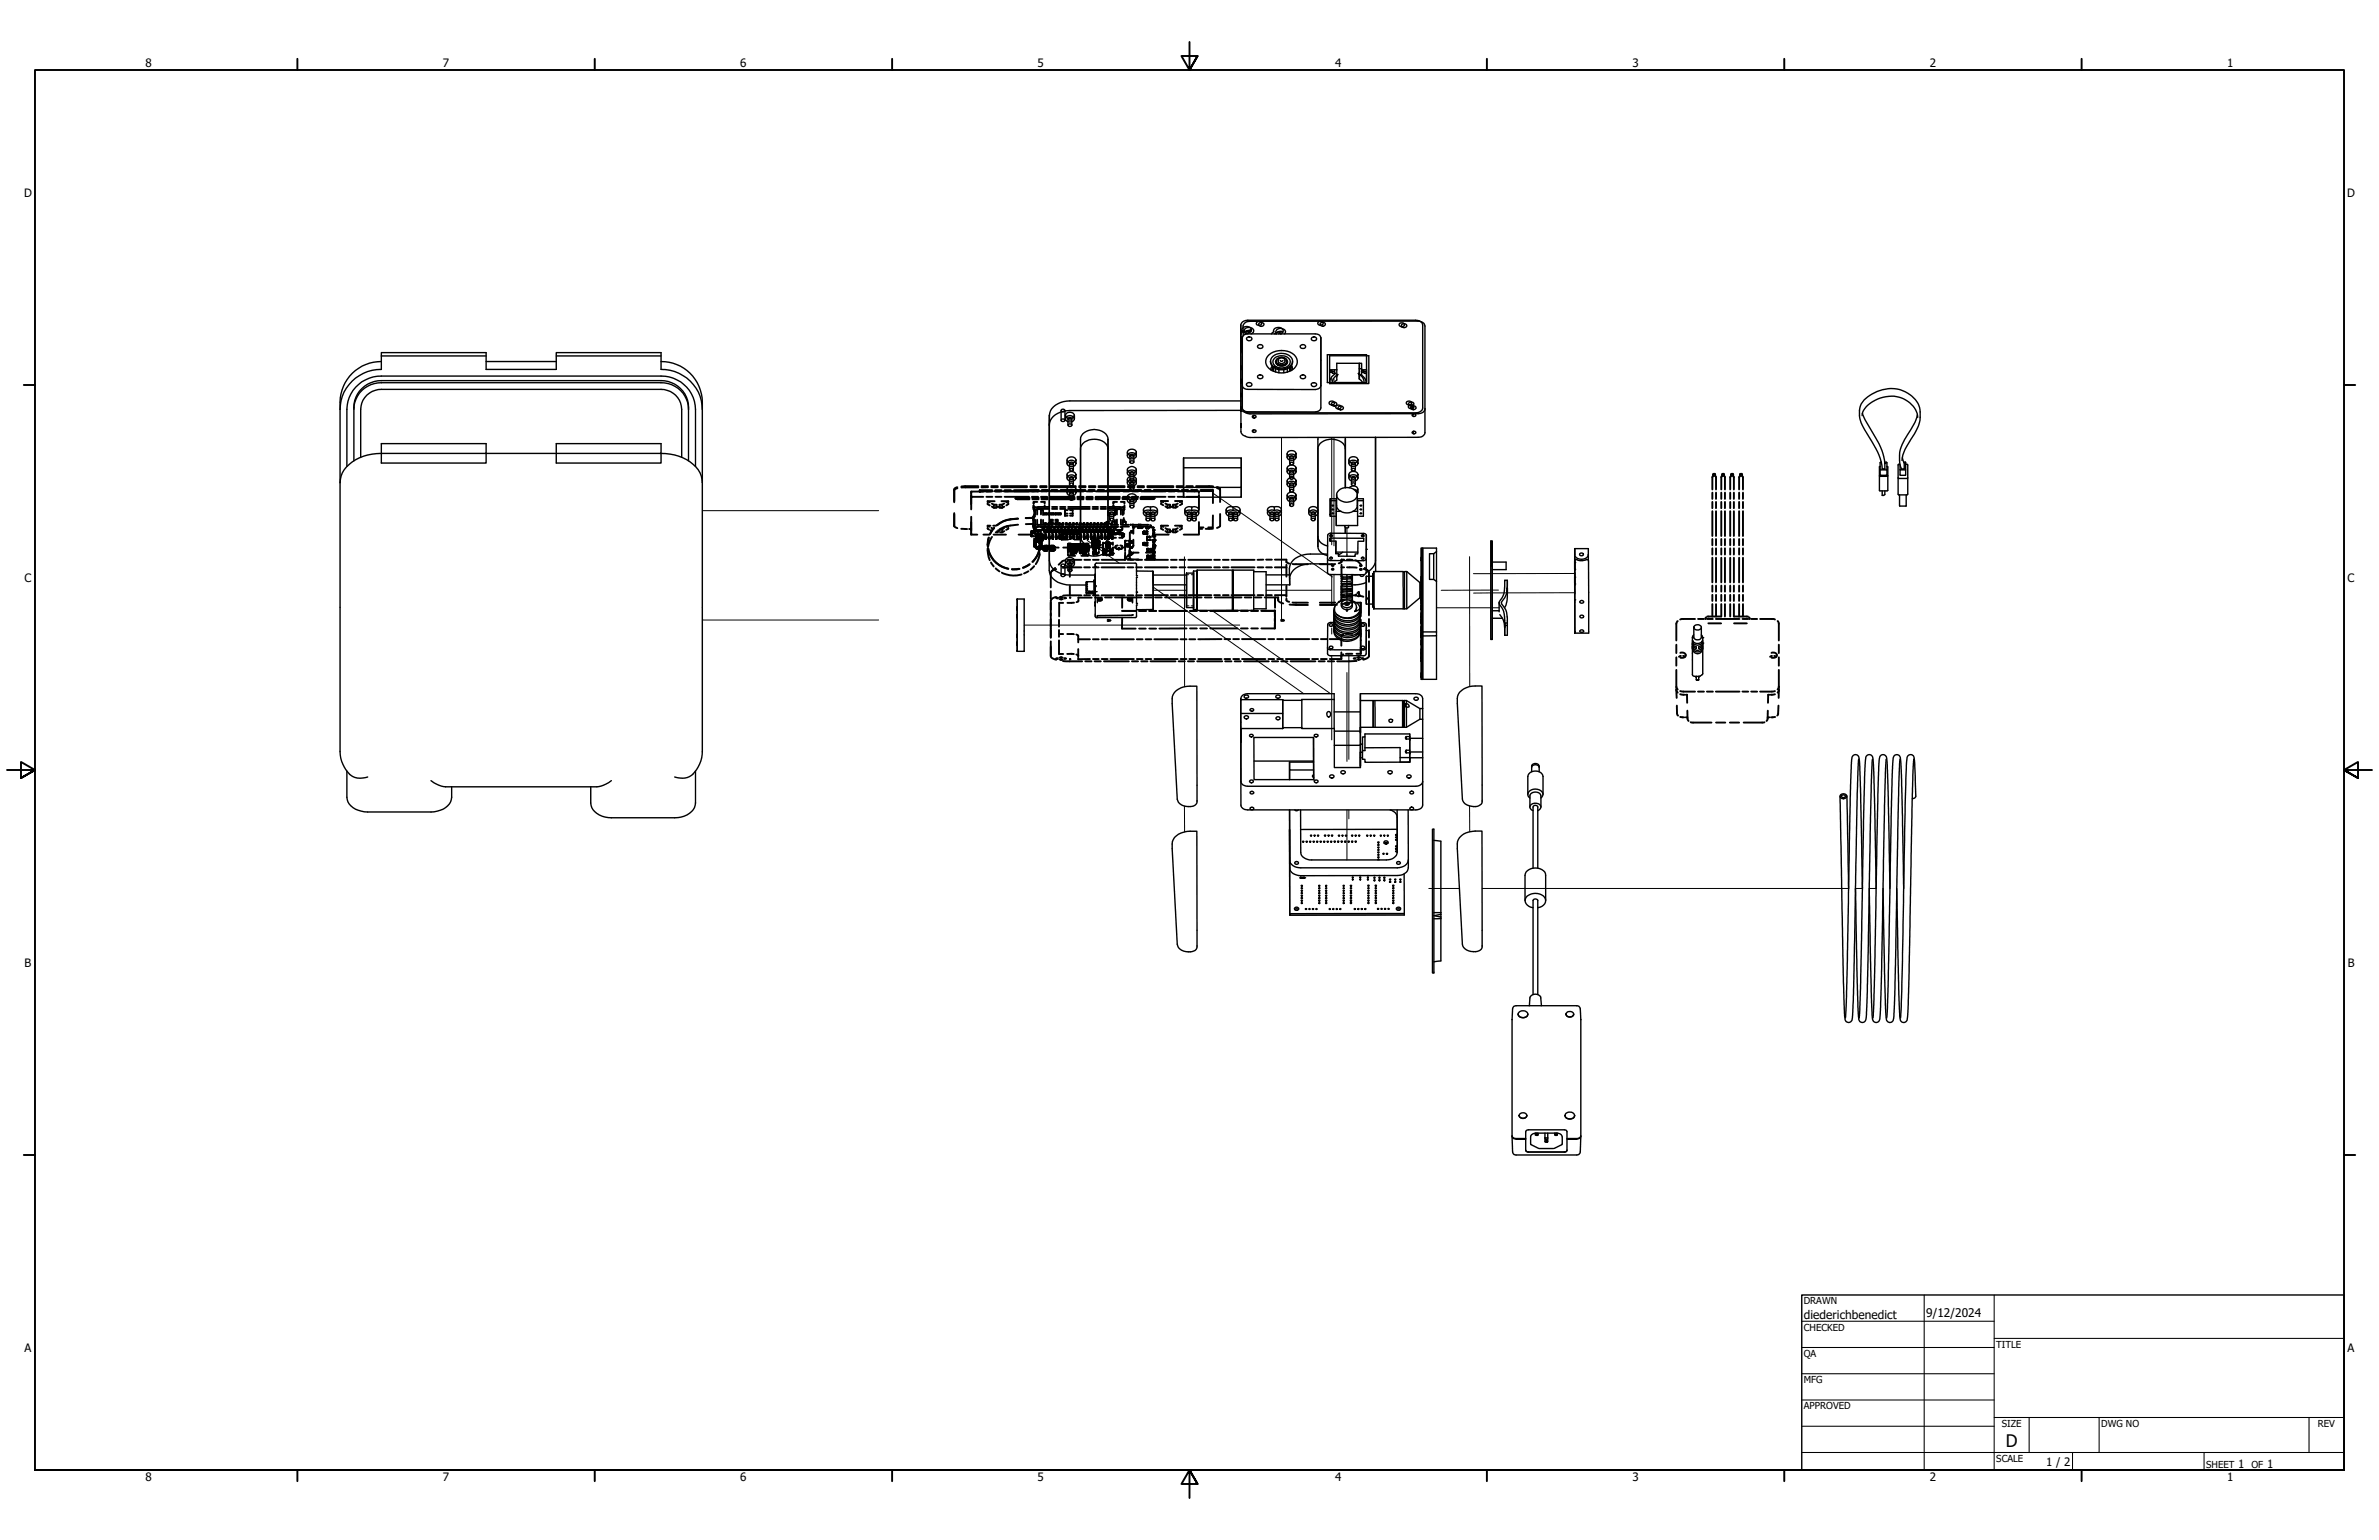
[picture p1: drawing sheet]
<svg xmlns="http://www.w3.org/2000/svg" width="864mm" height="559mm" viewBox="0 0 864 559" stroke-linecap="round" stroke-linejoin="round" font-family="sans-serif">
<defs><g id="words">
<text font-size="6.3" x="728.1" y="524.9">D</text>
<g font-size="4.3">
<text x="654.8" y="478.6">diederichbenedict</text>
<text x="699.3" y="478">9/12/2024</text>
</g>
<g font-size="4.2">
<text x="52.8" y="24.4">8</text>
<text x="160.8" y="24.4">7</text>
<text x="268.7" y="24.4">6</text>
<text x="376.7" y="24.4">5</text>
<text x="484.6" y="24.4">4</text>
<text x="592.6" y="24.4">3</text>
<text x="700.5" y="24.4">2</text>
<text x="808.5" y="24.4">1</text>
<text x="8.8" y="71.4">D</text>
<text x="852" y="71.4">D</text>
<text x="8.9" y="211.1">C</text>
<text x="852.2" y="211.1">C</text>
<text x="9" y="350.8">B</text>
<text x="852.2" y="350.8">B</text>
<text x="8.9" y="490.5">A</text>
<text x="852.2" y="490.5">A</text>
<text x="742.8" y="532">1 / 2</text>
<text x="812.4" y="532.6">1</text>
<text x="823" y="532.6">1</text>
<text x="52.8" y="537.5">8</text>
<text x="160.8" y="537.5">7</text>
<text x="268.7" y="537.5">6</text>
<text x="376.7" y="537.5">5</text>
<text x="484.6" y="537.5">4</text>
<text x="592.6" y="537.5">3</text>
<text x="700.5" y="537.5">2</text>
<text x="808.5" y="537.5">1</text>
</g>
<g font-size="3.5">
<text x="654.8" y="473.2">DRAWN</text>
<text x="654.8" y="482.8">CHECKED</text>
<text x="724.7" y="488.9">TITLE</text>
<text x="654.8" y="492.3">QA</text>
<text x="654.8" y="501.8">MFG</text>
<text x="654.8" y="511.4">APPROVED</text>
<text x="726.7" y="517.7">SIZE</text>
<text x="762.8" y="517.7">DWG NO</text>
<text x="841.4" y="517.7">REV</text>
<text x="724.7" y="530.4">SCALE</text>
<text x="800.9" y="532.6">SHEET</text>
<text x="817.4" y="532.6">OF</text>
</g>
</g></defs>
<!-- layer: Tweak Trail (ANSI) -->
<g fill="none" stroke="#000" stroke-width=".36">
<path d="M483.4 137.3v.7M484.3 137.6v1.2M465.2 158.8v65.9M483.4 158.8v38.9M484.3 158.8v39.3M440.1 178.8l43.6 30.6M255 185.3h64M394.7 196.1l11.6 8.2M488.9 191.6v10.3M418.7 213l54.6 38.7M418.7 214.2h12M430 202.1v47.1"/>
<path d="M459.6 214.2h23.8M483.4 208.5v10.8M484.3 208.5v11.1M488.9 208.5v9.8M533.5 202v47.1M534.9 208.2h6.3M541.2 214.1l-18 .1M541.2 215.1l-6.3 .1M541.7 214.1h2.2M571.6 215.1h-29.9M571.6 208.1l-29.9 .1M255 225h64"/>
<path d="M371.8 226.8h78.2M439.9 221.5l42.8 30M483.4 227.9v2.2M483.4 237.9v30.6M489.6 237.9v37.6M521.5 220.5h19.7M541.7 220.5h2.5M488.9 244v32.3M430 292.5v9.4M488.9 293.9v18.1M489.6 293.9v3.2M533.5 292.5v9.3"/>
<path d="M518.7 322.4h11.1M538 322.4h133.1M673.5 322.4h2.6M678.6 322.4h2.4"/>
</g>
<!-- layer: Hidden Narrow (ANSI) -->
<path d="M430.7 208.5h.8M430.7 219.8h.9M432.4 208.5h.9M432.4 219.8h.9" fill="none" stroke="#000" stroke-width=".36"/>
<!-- layer: Visible (ANSI) -->
<g fill="none" stroke="#000" stroke-width=".51">
<path d="M450.4 118v8.9M450.8 117.1l.9-.6 1.2-.3h61l1.3 .2a1.66 1.66 0 0 1 1.2 1.5v30.1a2.27 2.27 0 0 1-2.4 1.8l-61.7-.1a1.96 1.96 0 0 1-1.8-1.7l-.1-30zM451 119.2a1.98 1.98 0 0 1 3.3 .4 1.81 1.81 0 0 1-1.8 1.3 1.81 1.81 0 0 1-1.7-1.3zM451.2 120l-.3 .1M453.7 119.9l-1.1 .1M453.8 119.6l.5 .4M456.2 117a.89 .89 0 0 1 1.2-.4 .89 .89 0 0 1 .4 1.3l-.8 .1a.72 .72 0 0 1-.9-.7zM457 117.3l.6-.3 1.1 .3a.88 .88 0 0 1-.8 1.1 .88 .88 0 0 1-.9-1.1zM478.7 116.7l.4-.1a.78 .78 0 0 1 1 .2 .78 .78 0 0 1 0 1l-.4 .1a.82 .82 0 0 1-1 0 .82 .82 0 0 1-.2-.9zM479.3 117.3a.89 .89 0 0 1 1.2-.4 .89 .89 0 0 1 .4 1.2l-1.2 .2a.68 .68 0 0 1-.4-1zM508 117.5l.6-.3a.86 .86 0 0 1 1.2 .8 .97 .97 0 0 1-1.1 .6 .97 .97 0 0 1-.7-1.1zM508.8 117.8a.91 .91 0 0 1 1.3-.4 .91 .91 0 0 1 .3 1.3l-.7 .2a.81 .81 0 0 1-1-.8z"/>
<path d="M138.4 131.2a14.8 14.8 0 0 0-15 14.7v126.8a11.3 11.3 0 0 0 4.7 9.1l2.5 .6 2.9-.5M138.4 129.2h38.1M176.5 131.2h25.4M201.9 129.2h38.1M240 131.2a14.8 14.8 0 0 1 15 14.7v126.8a11.3 11.3 0 0 1-4.7 9.1l-2.5 .6-2.9-.5M450.4 120v1.3zM450.5 137.7v1.4zM450.5 132.8v1.3zM450.8 127.4v.2M451 126.8v1.1M451 139.9a1.69 1.69 0 0 0 1.9 1.4l24.6 .1a1.97 1.97 0 0 0 2-1.5M451.2 120.3v.2z"/>
<path d="M451.3 121.9l.1-4a2.42 2.42 0 0 1 2.4-1.3h61.6a2.11 2.11 0 0 1 1.9 1.7l-.1 39.1a2.42 2.42 0 0 1-2.4 1.3l-61 .1a3.3 3.3 0 0 1-3.3-2.2l-.1-34.7 .1 5M451.4 121.7l1.6-.5h24.5a1.83 1.83 0 0 1 2 1.4v25.4a1.8 1.8 0 0 1-2 1.5l-24.6-.1a1.82 1.82 0 0 1-1.9-1.4v-25.4zM452 120.3h2M452.5 122.7a.98 .98 0 0 1 1.2-.5 .98 .98 0 0 1 .6 1.1l-.6 .3a.92 .92 0 0 1-1.2-.9zM452.7 121.2a1.23 1.23 0 0 1-1-1.6 1.23 1.23 0 0 1 1.7-.8 1.24 1.24 0 0 1 1.7 .8 1.24 1.24 0 0 1-.9 1.6M452.7 139.1l.8-.3a.79 .79 0 0 1 .8 1.1 .92 .92 0 0 1-1.2 .4 .92 .92 0 0 1-.4-1.2zM453.4 120.6h.2M454.2 120h-1.4l-1.1 .5M456.5 125.5a.97 .97 0 0 1 1.2-.5 .97 .97 0 0 1 .6 1.1l-1 .3a.75 .75 0 0 1-.8-.9zM456.7 136.3l1.2-.2a.68 .68 0 0 1 .4 1 .92 .92 0 0 1-1.2 .4 .92 .92 0 0 1-.4-1.2zM460.6 128.8a7.2 7.2 0 0 1 9.7 .6 3.5 3.5 0 0 1-2.1 5.3 6.8 6.8 0 0 1-8.5-2.4 3.1 3.1 0 0 1 .9-3.5zM461.2 131.1a3.5 3.5 0 0 0 4.4 3.1 3.3 3.3 0 0 0 3.6-3.1"/>
<path d="M461.6 121.2l.8-.8a1.72 1.72 0 0 1 1.2-1.7 1.72 1.72 0 0 1 1.9 .7 1.1 1.1 0 0 1-.5 1.8M461.8 132.8l-.5 1.4M462 129.3a4.9 4.9 0 0 1 7 .8 3 3 0 0 1-3.1 3.8 3.9 3.9 0 0 1-4.7-2.8zM462.3 134.2h-.3v-1.1l-.2 1.4M462.3 133.3v1.4M462.7 130a3.5 3.5 0 0 1 5.7 1.3 3.2 3.2 0 0 1-4.5 2 2.03 2.03 0 0 1-1.2-3.3zM463 131.2a2.23 2.23 0 0 0 2.2 1.7 2.23 2.23 0 0 0 2.2-1.7M463 133.8v1.2M463.2 120.8l-.5 .4M463.2 120.8a1.72 1.72 0 0 1 1.2-1.7 1.72 1.72 0 0 1 1.9 .6 .94 .94 0 0 1 0 1.5M463.2 120.8v.4M463.5 130.3a2.29 2.29 0 0 1 3.9 1.2 2.39 2.39 0 0 1-2.3 1.2 2.39 2.39 0 0 1-2.1-1.5z"/>
<path d="M463.6 120.6l.3-.1a.72 .72 0 0 1 1 .7M463.7 130.2a2.04 2.04 0 0 1 3.4 .9 2.01 2.01 0 0 1-2 1.3 2.01 2.01 0 0 1-1.8-1.5zM464.1 130.4a1.2 1.2 0 0 1 1.7-.6 1.2 1.2 0 0 1 .3 1.8 1.21 1.21 0 0 1-1.5 .3 1.21 1.21 0 0 1-.5-1.5zM464.2 134.1v1.2M464.8 130.8a.52 .52 0 0 0 .4 .3 .52 .52 0 0 0 .5-.3M465.3 120.9l-1.1 .3M465.6 120.6a1.59 1.59 0 0 0-2.4 .5M466 134.2v1.1M467.3 133.8v1.3M468.1 134.4l.3-.1v-1.1l.3 1.3M468.1 133.3v1.4M468.6 132.8l.6 1.4"/>
<path d="M468.8 132.8l.2 .6M468.9 132.6l.2 .9M472 125.5a.97 .97 0 0 1 1.2-.5 .97 .97 0 0 1 .6 1.1l-.6 .3a.86 .86 0 0 1-1.2-.9zM472 136.5a.97 .97 0 0 1 1.2-.5 .97 .97 0 0 1 .6 1.1l-.6 .3a.92 .92 0 0 1-1.2-.9zM476.2 122.5l1.2-.2a.64 .64 0 0 1 .5 .5 .64 .64 0 0 1-.3 .7l-.4 .1a.85 .85 0 0 1-1.1-.9zM476.2 139.1l.7-.2a.81 .81 0 0 1 1.1 .7 1.02 1.02 0 0 1-1.2 .7 1.02 1.02 0 0 1-.8-1zM481.8 128.7h14.3v10.1h-14.3zM482.7 129.1h14.2v10.1h-14.2zM482.7 134.2h2.6M484.3 138.8l1-.9v-1.2l.3-.8h-.3v-4.1h9v4.1h-.4l.6 .4a3.6 3.6 0 0 1 1.5 2.5M484.4 134.2v1.3h.4a3.9 3.9 0 0 0-2.1 3.3M485.6 135.9l-.6 .4a3.6 3.6 0 0 0-1.4 2.5"/>
<path d="M493.1 135.5a3.9 3.9 0 0 1 2.1 3.3M493.5 133.8v-2v3.7M493.5 137.5v-1.2v1.2M493.5 133.8v1.7h-.4l.4 .8M493.5 137.5l1.2 1.3M493.5 133.8h.8M494.3 134.2h1.8v4.6M494.3 134.6l.6-.2 .3 .5-.8 .2zM495.1 134.9l.6-.2 .4 .4-.5 .4-.6-.2zM123.4 148.5a14.7 14.7 0 0 1 15-14.5v-6h38.1v6h25.4v-6h38.1v6a14.7 14.7 0 0 1 15 14.5M128.5 148.5a9.8 9.8 0 0 1 9.9-9.6h101.6a9.8 9.8 0 0 1 9.9 9.6M380.9 150.6v3.6"/>
<path d="M385.2 149v3.5M386.6 149v3.5M386.8 150.7v1.3M387.2 151.3a1.57 1.57 0 0 1 1.7-.4 1.57 1.57 0 0 1 1 1.4 1.75 1.75 0 0 1-1.7 .8 1.75 1.75 0 0 1-1.4-1.1zM387.2 150a1.57 1.57 0 0 1 1.7-.4 1.57 1.57 0 0 1 1 1.5 1.75 1.75 0 0 1-1.7 .8 1.75 1.75 0 0 1-1.4-1.2zM387.7 152v2.2M387.8 151.7l.6-.3 .7 .6a.65 .65 0 0 1-.8 .5 .65 .65 0 0 1-.5-.8zM387.8 154.1l.6-.3 .7 .4a.73 .73 0 0 1-.7 .5 .73 .73 0 0 1-.7-.5zM389.1 152v2.2M390 150.7v1.3M393.1 157.4a6 6 0 0 1 8.7 .7l.4 1.3v38.9a4.4 4.4 0 0 1-5 3.5 4.4 4.4 0 0 1-5-3.5v-38.9l.1-.7zM450.5 147.6v1.4z"/>
<path d="M450.5 142.7v1.3zM450.5 153.7v1.4zM450.5 148v1.3zM450.5 145.5h-62.1a6.7 6.7 0 0 0-7.5 5.2v52.7a6.7 6.7 0 0 0 7.5 5.3h9.2M450.5 148.9l-62.1 .1a7.3 7.3 0 0 0-7.4 4.4l-.1 53.5a5.9 5.9 0 0 0 5.2 5.1l2.3 .3h6M454.7 156.1l.6-.1 .6 .1 .1 .3-.4 .4a.68 .68 0 0 1-1-.4zM454.7 150.9l.9-.2 .4 .5-.4 .4a.68 .68 0 0 1-1-.4zM455.2 156l-.3 .5M455.2 150.7l-.3 .6M478.5 158.8l-.1 39.4a3.7 3.7 0 0 0 3.5 3.4M482.6 145.9a.91 .91 0 0 1 1.2-.4 .91 .91 0 0 1 .4 1.2l-.7 .2a.81 .81 0 0 1-1-.7zM483.4 146.2a.89 .89 0 0 1 1.2-.3 .89 .89 0 0 1 .4 1.2l-.7 .2a.79 .79 0 0 1-.9-1.1z"/>
<path d="M485 147.3a.89 .89 0 0 1 1.2-.4 .89 .89 0 0 1 .4 1.2l-1.1 .2-.6-.4zM486.1 147.4l.4-.1a.78 .78 0 0 1 .9 .2 .78 .78 0 0 1 0 1l-.7 .2a.7 .7 0 0 1-1-.3 .7 .7 0 0 1 .4-1zM488.3 158.8l.1 18.2v-17.7M499.3 158.7l.1 48.7M510.6 145.9a.89 .89 0 0 1 1.2-.4 .89 .89 0 0 1 .4 1.2l-1.2 .2a.68 .68 0 0 1-.4-1zM511.6 147l.4-.1a.78 .78 0 0 1 1 .2 .78 .78 0 0 1 0 1l-.7 .2a.81 .81 0 0 1-1.1-.8zM511.7 146l.4-.1a.8 .8 0 0 1 .8 .1 .8 .8 0 0 1 .3 .8 .94 .94 0 0 1-1.1 .5 .94 .94 0 0 1-.7-1.1zM512.2 147.6a.89 .89 0 0 1 1.2-.4 .89 .89 0 0 1 .4 1.2l-1.2 .2a.68 .68 0 0 1-.4-1zM512.3 145.9l.1 .3M512.4 146.9v.4M512.6 147.8l.4 .2M512.6 147.9l.4 .2"/>
<path d="M512.7 156.7l.3-.2a.68 .68 0 0 1 1 .5l-.3 .4h-.7l-.4-.4zM512.7 150.4l.3-.2a.68 .68 0 0 1 1 .4 .65 .65 0 0 1-.8 .5 .65 .65 0 0 1-.5-.7zM512.8 148h.3M512.9 147.1l-.6-.2-.4 .3M513 147.3l.1 .5M513.1 147.3a.47 .47 0 0 0-.5 .3 .47 .47 0 0 0 .2 .5M513.1 156.5l-.2 .5M513.1 150.2l-.2 .5M517.3 148.3a2.15 2.15 0 0 1-2.5 1.8l-61 .1-1.7-.5-.7-.8M676 150.8a8.1 8.1 0 0 1 5.8-6.1 10.3 10.3 0 0 1 14.2 5.4l.2 1.3M676.1 149.9l.9 2.3 1.2 2.2a39.4 39.4 0 0 1 5.3 10.1l.6 2.4 .1 3.2h-.9a21.2 21.2 0 0 0-3.7-9.8 30.5 30.5 0 0 1-4.2-7.6 7.5 7.5 0 0 1 4.2-9.8 11.8 11.8 0 0 1 16.7 3.5 11.9 11.9 0 0 1-1.4 11.1l-3.4 5.6-.7 2-.4 2M696 150.5l-.9 2.8-1.5 2.7a16.6 16.6 0 0 0-4.1 11.1l.2 1.6a1.54 1.54 0 0 0 .8 1.5h.7a5.8 5.8 0 0 0-.6-4.1"/>
<path d="M123.4 175.1a11 11 0 0 1 8.6-9.6l3.1-.7 3.3-.3h38.1v-3.5h-38.1v7h38.1v-3.5h63.5v-3.5h-38.1v7h38.1v-3.5a15.8 15.8 0 0 1 14.1 7.1l.9 3.5M125.9 169.2v-20.7a12.3 12.3 0 0 1 12.5-12h101.6a12.4 12.4 0 0 1 12.5 12v20.7M128.5 167.2v-18.7a9.8 9.8 0 0 1 9.9-10.4h101.6a9.9 9.9 0 0 1 9.9 9.7v19.4M130.9 165.9v-17.4a7.4 7.4 0 0 1 7.5-7.2h101.6a7.4 7.4 0 0 1 7.5 7.2v17.4M387.3 166.9v1.2M387.3 172.2v1.3M387.3 177.5v1.3M387.4 171.8a1.79 1.79 0 0 1 1.7-.8 1.79 1.79 0 0 1 1.5 1.2 1.71 1.71 0 0 1-1.6 1.2 1.71 1.71 0 0 1-1.7-1.2zM387.7 178.1a1.57 1.57 0 0 1 1.8-.5 1.57 1.57 0 0 1 1 1.5 1.75 1.75 0 0 1-1.7 .8 1.75 1.75 0 0 1-1.5-1.1zM387.7 176.8a1.57 1.57 0 0 1 1.8-.4 1.57 1.57 0 0 1 1 1.5 1.75 1.75 0 0 1-1.7 .8 1.75 1.75 0 0 1-1.5-1.2zM387.7 172.7a1.57 1.57 0 0 1 1.8-.4 1.57 1.57 0 0 1 1 1.6 1.75 1.75 0 0 1-1.7 .7 1.75 1.75 0 0 1-1.5-1.1zM387.7 167.4a1.57 1.57 0 0 1 1.8-.4 1.57 1.57 0 0 1 1 1.5 1.75 1.75 0 0 1-1.7 .8 1.75 1.75 0 0 1-1.5-1.2z"/>
<path d="M387.7 166.2a1.57 1.57 0 0 1 1.8-.4 1.57 1.57 0 0 1 1 1.5 1.75 1.75 0 0 1-1.7 .8 1.75 1.75 0 0 1-1.5-1.2zM388.2 168.1v2.3M388.2 173.5v2.3M388.2 178.8v2.2M388.4 178.5l.5-.3 .7 .6a.65 .65 0 0 1-.7 .5 .65 .65 0 0 1-.5-.8zM388.4 173.2l.2-.2a.68 .68 0 0 1 1 .5 .65 .65 0 0 1-.7 .5 .65 .65 0 0 1-.5-.8zM388.4 167.9l.5-.3 .7 .5a.65 .65 0 0 1-.7 .5 .65 .65 0 0 1-.5-.7zM388.4 175.5l.2-.2a.68 .68 0 0 1 1 .5 .65 .65 0 0 1-.7 .5 .65 .65 0 0 1-.5-.8zM388.4 170.2l.5-.2 .7 .4a.73 .73 0 0 1-.7 .5 .73 .73 0 0 1-.7-.5zM389.6 168.1v2.3M389.6 173.5v2.3M389.6 178.8v2.2"/>
<path d="M390.6 166.9v1.2M390.6 172.2v1.3M390.6 177.5v1.3M392.2 162.9a4.4 4.4 0 0 1 5-3.5 4.4 4.4 0 0 1 5 3.5M409.3 164.1v1.3M409.3 170.4v1.3M409.3 174v1.2M409.3 165a1.85 1.85 0 0 1 3.2 .4 1.71 1.71 0 0 1-1.6 1.1 1.71 1.71 0 0 1-1.6-1.1zM409.3 170.1a1.79 1.79 0 0 1 1.7-.8 1.79 1.79 0 0 1 1.5 1.1 1.71 1.71 0 0 1-1.6 1.2 1.71 1.71 0 0 1-1.6-1.2zM409.3 174.8a1.85 1.85 0 0 1 3.2 .4 1.71 1.71 0 0 1-1.6 1.2 1.71 1.71 0 0 1-1.6-1.2zM409.3 179.9a1.85 1.85 0 0 1 3.2 .4 1.71 1.71 0 0 1-1.6 1.1 1.71 1.71 0 0 1-1.6-1.1zM409.6 163.4a1.62 1.62 0 0 1 1.8-.4 1.62 1.62 0 0 1 1 1.5 1.79 1.79 0 0 1-1.7 .8 1.79 1.79 0 0 1-1.4-1.2z"/>
<path d="M409.6 170.9a1.62 1.62 0 0 1 1.8-.3 1.62 1.62 0 0 1 1 1.5 1.79 1.79 0 0 1-1.7 .8 1.79 1.79 0 0 1-1.4-1.2zM409.6 173.2a1.62 1.62 0 0 1 1.8-.4 1.62 1.62 0 0 1 1 1.6 1.79 1.79 0 0 1-1.7 .8 1.79 1.79 0 0 1-1.4-1.2zM410.1 175.3l.1 2.2M410.1 165.4l.1 2.3M410.1 171.7l.1 2.3M410.2 171.4l.6-.3 .6 .2a.67 .67 0 0 1-.4 1 .67 .67 0 0 1-.9-.6zM410.2 175l.6-.3 .8 .4a.7 .7 0 0 1-.7 .7 .7 .7 0 0 1-.7-.8zM410.3 173.7l.9-.2 .4 .5-.4 .4a.68 .68 0 0 1-1-.4zM410.3 167.4l.6-.2 .7 .5-.4 .4h-.7zM410.3 177.3l.6-.3 .7 .5-.4 .4h-.7l-.2-.1zM411.6 165.4v2.3M411.6 171.7v2.3"/>
<path d="M411.6 175.3v2.2M412.5 164.1v1.3M412.5 170.4v1.3M412.5 174v1.2M429.6 166.2h21v10.6h-21M429.6 166.2v14.2v-3.6M429.6 166.2v10.6M450.6 166.2v3.5h-21M450.6 169.7v10.7h-21M450.6 176.8v3.6M467.2 164.7v1.2M467.2 169.9v1.2"/>
<path d="M467.2 174.5v1.3M467.2 179.7v1.3M467.6 165.2a1.6 1.6 0 0 1 1.8-.4 1.6 1.6 0 0 1 1 1.5 1.85 1.85 0 0 1-3.2-.4zM467.6 163.9a1.6 1.6 0 0 1 1.8-.4 1.6 1.6 0 0 1 1 1.5 1.79 1.79 0 0 1-1.7 .8 1.79 1.79 0 0 1-1.5-1.1zM467.6 170.4a1.6 1.6 0 0 1 1.8-.4 1.6 1.6 0 0 1 1 1.5 1.79 1.79 0 0 1-1.7 .8 1.79 1.79 0 0 1-1.5-1.2zM467.6 169.2a1.6 1.6 0 0 1 1.8-.5 1.6 1.6 0 0 1 1 1.5 1.79 1.79 0 0 1-1.7 .8 1.79 1.79 0 0 1-1.5-1.1zM467.6 175a1.6 1.6 0 0 1 1.8-.4 1.6 1.6 0 0 1 1 1.5 1.85 1.85 0 0 1-3.2-.3zM467.6 173.8a1.57 1.57 0 0 1 1.8-.5 1.57 1.57 0 0 1 1 1.6 1.79 1.79 0 0 1-1.7 .8 1.79 1.79 0 0 1-1.5-1.2zM467.6 179a1.6 1.6 0 0 1 1.8-.4 1.6 1.6 0 0 1 1 1.5 1.79 1.79 0 0 1-1.7 .8 1.79 1.79 0 0 1-1.5-1.2zM468.1 175.8l.1 2.3M468.1 165.9l.1 2.3M468.1 171.1l.1 2.3"/>
<path d="M468.2 165.7l.6-.3 .7 .1a.66 .66 0 0 1-.6 .9 .66 .66 0 0 1-.7-.7zM468.2 170.9l.6-.3 .7 .2a.67 .67 0 0 1-.6 .9 .67 .67 0 0 1-.7-.8zM468.2 175.5l.6-.3 .7 .2a.67 .67 0 0 1-.6 .9 .67 .67 0 0 1-.7-.8zM468.2 173.2l1-.2 .4 .4-.4 .5a.68 .68 0 0 1-1-.5zM468.2 168l1-.2 .4 .4-.4 .5a.68 .68 0 0 1-1-.5zM468.2 177.8l1-.2 .4 .5-.4 .4a.68 .68 0 0 1-1-.4zM469.6 175.8v2.3M469.6 165.9v2.3M469.6 171.1v2.3M470.5 164.7v1.2M470.5 169.9v1.2M470.5 174.5v1.3"/>
<path d="M470.5 179.7v1.3M478.4 162.9a4.5 4.5 0 0 1 5-3.6 4.5 4.5 0 0 1 5 3.6M485.2 179.6l.1 4.4 .5 .8 .9 .7M486 177.9a4.4 4.4 0 0 1 6.6 1 3.1 3.1 0 0 1-3.7 3.3 3.1 3.1 0 0 1-3.6-3.2zM489.6 166.9v1.2M489.6 172.2v1.2M489.8 177a1.7 1.7 0 0 1 1.8-.7 1.7 1.7 0 0 1 1.3 1.4l-.6 .7M490 167.4a1.6 1.6 0 0 1 1.8-.4 1.6 1.6 0 0 1 1 1.5 1.83 1.83 0 0 1-3.2-.4zM490 166.1a1.6 1.6 0 0 1 1.8-.4 1.6 1.6 0 0 1 1 1.6 1.79 1.79 0 0 1-1.7 .7 1.79 1.79 0 0 1-1.5-1.1zM490 172.7a1.6 1.6 0 0 1 1.8-.5 1.6 1.6 0 0 1 1 1.6 1.79 1.79 0 0 1-1.7 .8 1.79 1.79 0 0 1-1.5-1.2zM490 171.4a1.6 1.6 0 0 1 1.8-.4 1.6 1.6 0 0 1 1 1.6 1.85 1.85 0 0 1-3.2-.4zM490.6 168.1v2.3"/>
<path d="M490.6 173.4v2.3M490.7 167.9l.9-.2 .4 .4-.4 .4a.68 .68 0 0 1-1-.4zM490.7 173.2l.9-.2 .4 .4-.4 .5a.68 .68 0 0 1-1-.5zM490.7 175.5l.6-.3 .6 .3a.65 .65 0 0 1-.6 .7 .65 .65 0 0 1-.6-.7zM490.7 170.2l.6-.3 .6 .3a.64 .64 0 0 1-.6 .7 .64 .64 0 0 1-.6-.7zM491.4 177.5a1.18 1.18 0 0 1 1.3 .5 1.18 1.18 0 0 1 0 1.3M492 168.1v2.3M492 173.4v2.3M492.7 179.6l-.1 4.4-.5 .8-.9 .7M493 166.9v1.2M493 172.1v1.3M493 177.5v1.2"/>
<path d="M682.2 172.7l.2 .1 2.9-.1M682.4 169.3l-.2 .1v8.5l.2 .2 2.9-.2v-8.5l-.3-.1M682.4 169.3h.1M682.5 170.3l.3 .2 2.2-.2M682.9 167.7l-.4 .2v4.4l2.2 .2 .3-.2v-4.4l-.9-.2M683.3 178.1v1.7l.9-.3v-1.4M685 169.3h.1M689 173.4l.3 .2 3.2-.2M689.5 179.6l.2 4h2.3v-4M689.7 168.5l-.7 .2v10.6l.3 .3h2.9l.3-.3v-10.6l-.7-.2M689.7 170.4h2.1M691.1 167.7l.7 .1-.2 4.7-1.9-.2v-3.5"/>
<path d="M388.4 180.8l.5-.2 .7 .4a.73 .73 0 0 1-.7 .5 .73 .73 0 0 1-.7-.5zM392.2 194.8a4.7 4.7 0 0 0 6 3.4 4.2 4.2 0 0 0 4-3.4M402.2 185.5a1.7 1.7 0 0 1 1.7-.4 1.7 1.7 0 0 1 1.2 1.3 1.83 1.83 0 0 1-2.9 .5M402.2 184.3a1.71 1.71 0 0 1 2.9 .9 1.83 1.83 0 0 1-2.9 .5M402.8 186.2v2.3M402.9 186l1-.2 .3 .4-.3 .5a.68 .68 0 0 1-1.1-.5zM402.9 188.3l1-.2 .3 .4-.3 .5a.68 .68 0 0 1-1.1-.5zM404.2 186.2v2.3M405.1 185v1.2M409.3 180.3v1.2M409.6 180.8a1.62 1.62 0 0 1 1.8-.4 1.62 1.62 0 0 1 1 1.5 1.79 1.79 0 0 1-1.7 .8 1.79 1.79 0 0 1-1.4-1.2zM410.1 181.5l.1 2.3"/>
<path d="M410.2 181.3l.6-.3 .6 .2a.67 .67 0 0 1-.4 .9 .67 .67 0 0 1-.9-.6zM410.3 183.6l.9-.2 .4 .4-.4 .5a.68 .68 0 0 1-1-.5zM411.6 181.5v2.3M412.5 180.3v1.2M415.1 185v1.2M415.3 185.7l.8-.5 1.5 .1a1.45 1.45 0 0 1 1.8-.1 1.45 1.45 0 0 1 .6 1.6 5.6 5.6 0 0 1-4.4 .3 .9 .9 0 0 1-.3-1.4zM416.1 186.2v2.3M417.4 186.2v2.3M417.6 184a1.43 1.43 0 0 1 1.8-.1 1.43 1.43 0 0 1 .5 1.6l-.7 .6-1.6-.2M417.6 184a1.46 1.46 0 0 0-1.7-.1 1.46 1.46 0 0 0-.6 1.6l.8 .6 1.5-.2M417.6 184v1.3M417.6 185.9v1.3"/>
<path d="M417.8 186.2v2.3M419.2 186.2v2.3M420.2 185v1.2M430.1 185v1.2M430.3 185.7l.8-.5 2.5-.1a1.18 1.18 0 0 1 1.5 1.1 1.18 1.18 0 0 1-1.5 1.2l-1-.2a1.48 1.48 0 0 1-1.7 .1 1.48 1.48 0 0 1-.6-1.6zM431 186.2v2.3M432.4 186.2v2.3M432.6 184a1.48 1.48 0 0 1 1.7-.1 1.48 1.48 0 0 1 .7 1.6l-.9 .6-1.5-.2M432.6 184a1.48 1.48 0 0 0-1.7-.1 1.48 1.48 0 0 0-.6 1.6l.8 .6 1.5-.2M432.6 184v1.3M432.6 185.9v1.3M432.8 186.2v2.3"/>
<path d="M434.2 186.2v2.3M435.2 185v1.2M445.1 185v1.2M445.3 185.7l1.3-.7 1 .2a1.46 1.46 0 0 1 1.8-.1 1.46 1.46 0 0 1 .6 1.7l-1.4 .6-1-.2a1.43 1.43 0 0 1-1.7 .1 1.43 1.43 0 0 1-.6-1.6zM446 186.2v2.3M446.1 188.3l.3-.2a.68 .68 0 0 1 1 .4l-.7 .5-.6-.2zM447.4 186.2v2.3M447.6 184a1.46 1.46 0 0 1 1.8-.1 1.46 1.46 0 0 1 .6 1.6l-.8 .6-1.6-.2M447.6 184a1.43 1.43 0 0 0-1.7-.1 1.43 1.43 0 0 0-.6 1.6l.8 .6 1.5-.2M447.6 184v1.2M447.6 185.9v1.3M447.8 186.2v2.3"/>
<path d="M447.9 186l.6-.3 .8 .5-.8 .5-.6-.3zM447.9 188.3l.7-.3 .7 .5-.4 .4h-.7l-.4-.4zM449.3 186.2v2.3M450.2 185v1.2M460.1 185v1.2M460.3 185.7l1.3-.7 1 .2a1.46 1.46 0 0 1 1.7-.1 1.46 1.46 0 0 1 .6 1.7l-.7 .5-1.6-.2a1.4 1.4 0 0 1-1.7 .2 1.4 1.4 0 0 1-.6-1.6zM461 186.2v2.3M461.1 186l.6-.3 .7 .5a.73 .73 0 0 1-.7 .5 .73 .73 0 0 1-.7-.5zM461.1 188.3l.3-.2a.68 .68 0 0 1 1 .4l-.7 .5-.6-.3zM462.4 186.2v2.3M462.6 184a1.46 1.46 0 0 1 1.7-.1 1.46 1.46 0 0 1 .6 1.6 1.92 1.92 0 0 1-2.3 .4M462.6 184a1.43 1.43 0 0 0-1.7-.1 1.43 1.43 0 0 0-.6 1.6 1.86 1.86 0 0 0 2.3 .4"/>
<path d="M462.6 184v1.2M462.6 185.9v1.2M462.9 186.2v2.3M462.9 185.9l.6-.2 .6 .2 .1 .3-.3 .4a.68 .68 0 0 1-1-.4zM462.9 188.3l.6-.3 .7 .5-.3 .4h-.7zM464.2 186.2v2.3M465.1 185v1.2M467.6 180.2a1.6 1.6 0 0 1 1.8-.4 1.6 1.6 0 0 1 1 1.6 1.79 1.79 0 0 1-1.7 .7 1.79 1.79 0 0 1-1.5-1.1zM468.1 181l.1 2.3M468.2 180.7l.6-.3 .7 .2a.67 .67 0 0 1-.6 .9 .67 .67 0 0 1-.7-.8zM468.2 183l1-.2 .4 .5-.4 .4a.68 .68 0 0 1-1-.4zM469.6 181v2.3"/>
<path d="M475.1 185v1.2M475.2 185.8a1.79 1.79 0 0 1 1.7-.8 1.79 1.79 0 0 1 1.4 1.2 1.71 1.71 0 0 1-1.6 1.1 1.71 1.71 0 0 1-1.6-1.1zM475.5 184.2a1.57 1.57 0 0 1 1.8-.4 1.57 1.57 0 0 1 .9 1.6 1.75 1.75 0 0 1-1.7 .7 1.75 1.75 0 0 1-1.4-1.1zM476 186.2v2.3M476.1 185.9l.6-.2 .7 .5a.65 .65 0 0 1-.8 .5 .65 .65 0 0 1-.5-.8zM476.1 188.3l.6-.3 .8 .5-.8 .5-.6-.3zM477.4 186.2l.1 2.3M478.3 185v1.2M478.4 194.7a3.8 3.8 0 0 0 3.6 3.4M482.9 195.3v1v-1h12.1v1.1h-2l-.1 4.6h-1v.9l-6-.1M482.9 196.3h2v4.6M482.9 181v6.3z"/>
<path d="M482.9 181.7h2.2M482.9 181h2.3M482.9 187.3h2.2M483.7 183.3l.4 .2-.4 .1zM483.7 184.7l.4 .3h-.4zM483.7 186.1l.4 .3h-.4zM484.9 196.3v4.6h1M485.1 181.4v9.3M485.2 181.4l-.1 4.1h1.6M486.7 185.5l2.2 .6 2.3-.6M488.2 190.7a.78 .78 0 0 0 .4 .9 .78 .78 0 0 0 .9-.2v-.7M488.4 191.4v2.1"/>
<path d="M492.7 181.4l.1 4.1h-1.6M492.7 181h2.2v6.3h-2.1M492.8 185.5v5.2h-7.7v-4.3M492.8 181.7h2.1M493.8 183.5l.5-.1-.2 .2zM493.8 184.8l.5 .1zM493.9 186.1l.4 .3h-.4zM496 194.2l-.3-.5-.7-.2h-12.4l-.6 .7-.1 8.5M496 194.2l-.1 13.6-.6 .7-13.1-.2-.3-.5v-5.1M496 194.2v5.1M515.9 198.9v30.4h.5v1.5l5.1-.1v-1.4M541.2 196.3v9h.5v26.7h-.5v-35.7h.5v9"/>
<path d="M571.6 199.1h5v4.3M369.3 217.4h2.5v18.9h-2.5M369.3 217.4v.3zM369.3 217.7v18.3M385.2 205.2v3.5M386.6 205.2v3.5M386.8 203.4v1.3M387.2 203.9a1.57 1.57 0 0 1 1.7-.4 1.57 1.57 0 0 1 1 1.5 1.75 1.75 0 0 1-1.7 .8 1.75 1.75 0 0 1-1.4-1.1zM387.2 202.7a1.57 1.57 0 0 1 1.7-.4 1.57 1.57 0 0 1 1 1.5 1.78 1.78 0 0 1-3.1-.4zM387.7 204.7v2.2M387.8 204.4l.2-.2a.68 .68 0 0 1 1.1 .5 .65 .65 0 0 1-.8 .5 .65 .65 0 0 1-.5-.8zM387.8 206.7l.2-.2a.68 .68 0 0 1 1.1 .4 .65 .65 0 0 1-.8 .5 .65 .65 0 0 1-.5-.7z"/>
<path d="M389.1 204.7v2.2M390 203.4v1.3M394.4 211.1v4.4zM394.4 212v-.7v3.7M394.4 212v3.1v-.2M394.4 212h.1M394.4 214.9v.1M394.4 215.5h2.8M394.4 211.1h2.8M395.1 214.6v.5h1.6M395.1 214.6h1.6M395.2 214.6h.3"/>
<path d="M395.7 214.8l-.6 .1M395.7 214.6v.2M396.5 214.8l.2 .3M396.7 214.6v.5M396.7 214.6v.2h-1M396.7 214.8v.1M397.2 211.1v4.4M397.2 211.1v-.6v5.5v-.5M397.2 210.5h.4v5.5M397.2 216h.4M397.6 218.8v.8M397.6 209.6v5"/>
<path d="M397.6 209.6h.1M397.6 214.6h.1M397.6 208.3v1.1zM397.6 214.8v1zM397.6 216v4v-.4M398.3 216.9h1.1M398.3 216.9v1.8M398.3 218.1h.6M398.6 217.6a.74 .74 0 0 1 .7-.6 .74 .74 0 0 1 .7 .6M398.7 217.3l.6-.3a.66 .66 0 0 1 .7 .8l-.8 .3-.6-.3zM398.8 217.6h.4l.1-.3 .1 .3h.4h-.3l-.1 .3zM399.3 216.9h.1"/>
<path d="M399.4 216.9l.6 .3v.5M409.3 217.6a.77 .77 0 0 1 .8-.6 .77 .77 0 0 1 .7 .6M409.4 217.3l.7-.3 .6 .3a.66 .66 0 0 1-.6 .9 .66 .66 0 0 1-.7-.9zM409.6 217.6h.4v-.3l.1 .3h.4h-.3l-.1 .3-.1-.3zM410.5 218.1h.6M411.1 216.9v1.8zM411.1 216.9l-1.4 .1-.3 .2-.1 .5M412.6 208.9v-4.2l-.3-.4h-14.5l-.2 .4v9.9M412.6 219.5v4.3l-.3 .3h-14.5l-.2-.3v-4.2M412.6 209.5v9.4M412.6 207.1l5.9 .2M418.5 207.3v13.9"/>
<path d="M418.5 207.3l.2 .1-.2 13.8M418.7 208.7h12M418.7 212.2h12M430.7 208v12.4zM430.7 208h2.6v12.5M433.3 207.3v13.9zM433.3 207.2h1.3M434.6 206.9v14.6zM434.6 206.9h12.8v14.6h-12.8M447.4 207.4h.2M447.6 206.9v14.6zM447.6 206.9h7.5v14.6h-7.5"/>
<path d="M455.1 207.5h4.5v13.4h-4.5M459.6 208.6h8.5M459.6 212.2h8.6M468.1 208.6l.1 3.6M481.9 201.1l-1.5-.1a19.2 19.2 0 0 0-8.2 .6 5.8 5.8 0 0 0-4.1 7M481.9 204.7l-1.5-.1a19.7 19.7 0 0 0-8.2 .6 5.8 5.8 0 0 0-4 7M481.9 202.7l.3 .5 .7 .2 12 .1 .7-.2 .3-.5M482.7 202.4l.8-.2 .2 .4-.7 .3zM484.9 200.3h8.1M485.9 200.9v.9v-.9M486.9 219.1a1.74 1.74 0 0 0 2.2 2h.7a1.6 1.6 0 0 0 1.1-2M486.9 209.2v.7"/>
<path d="M486.9 216.9v.8M486.9 214.9v.8M486.9 212.9v.8M486.9 210.9v.9M486.9 208.5v.7M486.9 209.9v1M486.9 211.8v1.1M486.9 213.7v1.2M486.9 215.7v1.2M486.9 217.7v.4M486.9 211.8h.5M486.9 213.7l.5 .3"/>
<path d="M486.9 215.7l.5 .6M486.9 217.7l.3 .3M487.3 208.5l-.4 .7M487.4 218.2a2.16 2.16 0 0 1 3.5 .9 2.1 2.1 0 0 1-2 1.4 2.1 2.1 0 0 1-2-1.4zM487.4 200.3l-1.5 1M487.4 209.7l-.5 .2M487.4 210.1l-.5 .8M487.4 212.3l-.5 .6M487.4 214.5l-.5 .4M487.4 216.7l-.5 .2M487.4 209.7v.4M487.4 211.8v.5"/>
<path d="M487.4 214v.5M487.4 216.3v.4M488.2 217.8a3.4 3.4 0 0 0-3.6 4.3 5.6 5.6 0 0 0 8.9-.1l.2-1.3-.7 .7-1.3 .5a2.38 2.38 0 0 0 .5-2.6 2.38 2.38 0 0 0-2.2-1.4 3.8 3.8 0 0 1 3.7 2.8M488.3 218.7l.8-.2 .5 .3a.73 .73 0 0 1-.6 .9 .73 .73 0 0 1-.8-.8zM488.8 219.1l.4 .2-.4 .1zM490.5 209.5l-3.1 .2M490.5 211.6l-3.1 .2M490.5 210l-3.1 .1M490.5 213.9l-3.1 .1M490.5 212.1l-3.1 .2M490.5 216.1l-3.1 .2M490.5 214.4l-3.1 .1"/>
<path d="M490.5 216.6l-3.1 .1M490.5 209.5l.4 .2M490.5 210l.4 .7M490.5 212.1l.4 .6M490.5 214.4l.4 .2M490.5 216.6h.4M490.5 209.5v.5M490.5 211.6v.5M490.5 213.9v.5M490.5 216.1v.5M490.7 208.5l.2 .4M490.9 210.7v.8"/>
<path d="M490.9 212.7v.8M490.9 214.6v.9M490.9 216.6v.8M490.9 208.9v.8M490.9 209l-2 .4-2-.2M490.9 211.5l-4 .3M490.9 210.8l-4 .2M490.9 213.4l-4 .3M490.9 212.7l-4 .3M490.9 215.4l-4 .3M490.9 214.7l-4 .2M490.9 217.4l-4 .2"/>
<path d="M490.9 216.6l-4 .3M490.9 208.5v.4M490.9 209.7v1M490.9 211.5v1.2M490.9 213.5v1.1M490.9 215.5v1.1M490.9 217.4v.7M490.9 211.5l-.4 .1M490.9 213.5l-.4 .4M490.9 215.5l-.4 .6M490.9 217.4l-.3 .6M493.3 208.5l-2.4 .1"/>
<path d="M494.2 202.4l.8-.2 .1 .6-.6 .1-.3-.3zM495 208.5a.67 .67 0 0 1-.6 .7 .67 .67 0 0 1-.7-.7l-.1 .2M495.1 208.5v.2M496 209.1v10.1zM496 211.3l-3 .9h-2.1M496 209.1h2.4M496 219.2h2.4M498.4 208.1v12.2zM498.4 208.1h.3M498.7 207.5v13.4zM498.7 207.4h10.6l.1 13.5M499.3 203.4a5.2 5.2 0 0 1-3.4 4.4"/>
<path d="M509.5 207.6l.3-.1v13.4M509.8 207.4h.9M510.7 207.4v13.5M510.7 207.4l4.7 4v5.5l-4.7 4h-.9M515.9 219.5v1.8zM515.9 214.5v1.8zM515.9 214.9v1.4zM515.9 202.2v1.3zM515.9 212.1v1.3zM515.9 209.2v9.9zM518.9 200.9h1.5v9.3h-1.5zM520.4 210.2l1.1 .7"/>
<path d="M521.5 200.2l-1.1 .7M541.2 205.3v26.7M541.7 204h5v2.7h-5M544.2 218.8l.1 .4a9.1 9.1 0 0 1 1.9 7.1M544.2 218.8v3.2M546.2 210.9v-.3h1v.5a8.4 8.4 0 0 1-1.6 6.6l-.4 .5a.9 .9 0 0 0 .3 1.4 8.8 8.8 0 0 1 1.7 6.5M546.2 210.6v.5a9 9 0 0 1-2 7.4v.3M547.2 213.4v1.5zM547.2 210.8v4.8a9 9 0 0 1-1 4.9M571.6 209.6v-1.8v4.5M571.6 204.3v-1.9v4.5M571.6 203.5l.5-.5a5.7 5.7 0 0 0 4.2 .1l.3 .4 .1 26.2h-5"/>
<path d="M571.6 203.5l.1 25.5M571.6 209.4l.1 19.6M571.6 204.2v2.7M571.6 203.5v3.1M571.6 206.9v5M573.5 218.2a.6 .6 0 0 1 .9-.3 .6 .6 0 0 1 .1 .9l-.9-.1zM576.6 201.2a2.61 2.61 0 0 1-2.5 1.7 2.61 2.61 0 0 1-2.5-1.7v-2.1v16.2M369.3 223.3v1.4M369.3 236v.3zM369.3 223v1.3zM369.3 232.9v1.4zM369.3 229v1.4"/>
<path d="M369.3 220.2v1.3zM369.3 230.1v1.3zM398.3 223.4l12.8-.3-.3 .2-12.4 .1-.1 .6zM418.5 221.2l-5.9 .1M430.7 220.5h2.6M433.3 221.2h1.3M447.4 221h.2M481.9 235.1l.3 .5 .7 .2h12l.7-.2 .3-.5M482.6 226.6l1-.2 .3 .4-.3 .4h-.7l-.4-.4zM482.6 234.7l.3-.2a.68 .68 0 0 1 1 .4l-.3 .4h-.7l-.4-.4zM484.2 221.6a4.3 4.3 0 0 0 4.7 4.2 3.9 3.9 0 0 0 4.8-3.6M484.2 222.9a4.3 4.3 0 0 0 4.7 4.3 3.9 3.9 0 0 0 4.8-3.6"/>
<path d="M484.2 224.3a4 4 0 0 0 3.8 4.2 4.4 4.4 0 0 0 5.7-2.9v-.6M484.2 225.7a4.5 4.5 0 0 0 5.7 4.2 3.5 3.5 0 0 0 3.8-3.5M484.2 227.1a4.6 4.6 0 0 0 5.7 4.2 3.6 3.6 0 0 0 3.8-3.5M484.2 228.5a4.7 4.7 0 0 0 7.3 3.7 3.2 3.2 0 0 0 2.2-3M484.2 225.9h-1.6l-.6 .7-.1 8.5M484.3 228.1a4.3 4.3 0 0 0 4.7 4.1 4.1 4.1 0 0 0 4.7-3.1l-.1-.3M484.3 226.7a4.3 4.3 0 0 0 4.7 4.1 4.1 4.1 0 0 0 4.7-3.1l-.1-.3M484.3 225.3a4.3 4.3 0 0 0 4.7 4.1h.5a3.6 3.6 0 0 0 4.1-3.4h1.8l.6 .6M484.3 223.9a4.3 4.3 0 0 0 4.7 4.1 4.1 4.1 0 0 0 4.7-3.1l-.1-.3M484.3 222.5a3.8 3.8 0 0 0 3.7 4 4.5 4.5 0 0 0 5.7-2.6l-.1-.7M484.6 220.2a3.5 3.5 0 0 0 2.7 4.8 5.1 5.1 0 0 0 6.3-2.1v-1.1M488.7 221.2l.2 .6 .3-.6"/>
<path d="M492.4 220.4l-.1 .8-.6 .7M493.7 220.9a4.1 4.1 0 0 1-5.4 3.4l-1.4-.3-1.8-1.1M494.1 226.6l.6-.3 .7 .5-.4 .4h-.7l-.2-.1zM494.1 234.7l.9-.2 .4 .4-.7 .6-.6-.3zM496 226.6l-.1 10.6-.6 .7h-12.8l-.5-.4-.1-2.4M496 226.6v2.2M498.4 220.3h.3M498.7 220.9h10.7M509.4 220.9l.1-.2 .3 .2M515.9 229.7v1.8zM515.9 232.2v1.9zM515.9 237.2v1.8z"/>
<path d="M515.9 222.3v1.9zM515.9 224.4v1.9zM515.9 224.8v1.3zM515.9 227.3v1.8zM515.9 229.4v1.8zM515.9 238.3v1.8zM515.9 235.5v1.8zM515.9 229.3v1.5h.5v15.7M515.9 230.8v15.7h.5M521.5 229.3h-5.1v-30.4h-.5v47.6M521.5 229.3v-30.4h-5.1v47.6M521.5 230.7v15.8h-5.1"/>
<path d="M541.7 221.6h2.5M541.7 224.3h3.7M544.4 223a8.3 8.3 0 0 1 1.8 6.6v.9M546.2 226.1v.3zM546.2 226.4v4.1M546.2 226.3v1.4zM546.2 226.1h1M546.2 226.9h1M547.2 226.1v4.4h-1M571.7 229v.7zM573.6 228.8l.2-.2a.67 .67 0 0 1 .8 0 .67 .67 0 0 1 .3 .6 .7 .7 0 0 1-.8 .3 .7 .7 0 0 1-.5-.7zM573.6 223.5l.2-.2a.68 .68 0 0 1 1.1 .4 .65 .65 0 0 1-.8 .5 .65 .65 0 0 1-.5-.7z"/>
<path d="M614.4 235.1a1.89 1.89 0 0 0 1.8 1.4 1.89 1.89 0 0 0 1.8-1.4M614.4 233.6v1.7a1.87 1.87 0 0 0 1.8 1.9 1.87 1.87 0 0 0 1.9-1.9v-1.7M614.4 232.9a1.92 1.92 0 0 0 1.8 1.2 1.92 1.92 0 0 0 1.8-1.2M614.6 235.1h-.2v-.5a1.91 1.91 0 0 0 1.8 1.4 1.91 1.91 0 0 0 1.8-1.4l-.1 .5M614.7 232.9h-.3v-.6a2 2 0 0 0 1.8 1.2 2 2 0 0 0 1.8-1.2v.6h-.3M614.9 227.6v3.6a1.45 1.45 0 0 0 1.3 1 1.45 1.45 0 0 0 1.4-1v-3.6M614.9 230.4l-.5 .7v2a1.64 1.64 0 0 0 1.4 1.6v.6a1.75 1.75 0 0 1-1.4-1.9M615.2 227l1.4-.3a.96 .96 0 0 1 1 .9 .96 .96 0 0 1-1 1h-.5a1.04 1.04 0 0 1-1.2-1.3zM617.6 230.4l.5 1v1.7a1.63 1.63 0 0 1-1.5 1.6v.6a1.73 1.73 0 0 0 1.5-1.9M618.1 233.4v11.1l-1.2 .9h-2l-.5-.6v-11.1M618.1 233.3v.1M426.3 251.3a7.1 7.1 0 0 1 5.7-2.3h2.5v40.8a2.22 2.22 0 0 1-2.4 2.9 4 4 0 0 1-4.7-2.7l-1.9-34.7a4.7 4.7 0 0 1 .8-4z"/>
<path d="M450.4 258.9l.1 10.5v-5h15.1v-.4v.4M451.9 252.3l.3-.1a.74 .74 0 0 1 1.1 .7 .75 .75 0 0 1-1 .5 .75 .75 0 0 1-.4-1.1zM453.8 257.4l.6-.3 .7 .5a.73 .73 0 0 1-.7 .5 .73 .73 0 0 1-.7-.5zM463.4 252.3l.3-.1a.74 .74 0 0 1 1.1 .7 .75 .75 0 0 1-1 .5 .75 .75 0 0 1-.4-1.1zM465.6 254.1v10.3M465.6 254.1v-.2v10.5M465.6 253.9h-15.2v5h15.2M472.6 254.1v9.9M482 258.3a.9 .9 0 0 1 1 .9 .9 .9 0 0 1-1 .8l-.4-1.2zM484.3 253.8h-11.7v.3h-7M484.3 253.8v10.6M484.3 253.8v-2.1l-32 .1a2.09 2.09 0 0 0-1.9 1.7l.1 38.7a2.17 2.17 0 0 0 2.4 1.7l61.7-.1a1.96 1.96 0 0 0 1.8-1.7v-17.1"/>
<path d="M484.3 258.3h9.5M493.8 258.3v7M498.5 254.2v9.7M498.5 254.3v9.6M499.1 254.2l.1 9.7M509.1 254.2h-15.3v11.7v-2M509.1 254.2l.3 .2 1.1-.2M509.1 254.2v9.7M509.7 254.2v9.7zM510.4 255.3v1.2a.73 .73 0 0 1 0-1.2zM510.4 256.5h.1M510.4 255.3h.1"/>
<path d="M510.5 256.5v7.4M510.5 254.2v1.1M510.5 255.3l.7 .3 .4 .7-.4 .3-.7-.1M510.5 254.2l4.9 2.9M513.3 253.4l.5-.4 1.1 .4a.79 .79 0 0 1-.8 .7 .79 .79 0 0 1-.8-.7zM515.4 257.1v3.9M515.4 257.1h1M515.9 244.1v1.8zM516.4 257.1v3.9M516.4 257.1v-3.6a2.27 2.27 0 0 0-2.5-1.8h-20.1v6.6M529.8 251.2a7.7 7.7 0 0 1 5.7-2.3h2.5v40.9a2.4 2.4 0 0 1-.6 2.4 2.4 2.4 0 0 1-2.5 .5l-.9-.2a3.3 3.3 0 0 1-3.1-2.6l-1.9-34.6a4.9 4.9 0 0 1 .8-4.1zM615.8 245.9v-.5v1.3l.8-.1"/>
<path d="M615.8 246.7h.8M616.6 245.4v1.2M616.7 245.4v.3M616.7 245.7h.1M125.9 279.8v9.5a5.9 5.9 0 0 0 5.2 5l2.4 .3h23a7.3 7.3 0 0 0 7.3-4.5l.2-4.6M252.5 279.8v11.6a6.8 6.8 0 0 1-7.6 5.3h-23a6.8 6.8 0 0 1-7.5-5.3v-5.9M450.5 264.4v19.1a2.15 2.15 0 0 0 2.4 1.8h61.1l1.2-.2a1.7 1.7 0 0 0 1.2-1.6M451.7 260l.5-.3a.72 .72 0 0 1 1 .6 .79 .79 0 0 1-.9 .5 .79 .79 0 0 1-.6-.8zM453.6 266.7l.7-.3 .7 .6-.4 .3h-.7zM455.2 267.6h21.6l.1 15.3h-21.7zM455.2 276.2h21.6l.1 6.7M463.2 260.4l.5-.3 .9 .3a.7 .7 0 0 1-.7 .8 .7 .7 0 0 1-.7-.8z"/>
<path d="M465.6 264h7v.4h11.8M468.1 276.5v2.9h8.7M468.1 276.5v6.4M468.1 276.5h8.7M476.8 267.6v8.6M477.1 266.6l.7-.2 .6 .2a.65 .65 0 0 1-.6 .8 .65 .65 0 0 1-.7-.8zM484.4 264.4v14.1h9.4v-5.6h.8v2.6h.9v1.1l16.2-.1v-1.5h4.7M484.4 265.3h9.4v5.1h-9.4M486.8 280l.6-.3 .9 .3a.76 .76 0 0 1-.7 .8 .76 .76 0 0 1-.8-.8zM493.8 263.9v11.1M493.8 270h.8v2.9M493.8 263.9h4.7"/>
<path d="M493.8 270.4v8.1M495.5 271.3h12.8v5.2h2.9M495.5 267.4v5h-.9M498.5 263.9h10.6M503.8 280l.6-.3 1 .3a.79 .79 0 0 1-.8 .8 .79 .79 0 0 1-.8-.8zM508.3 274.9h3.4v1.6M509.1 263.9h.6M509.7 263.9h.8M510.3 267.5l.2-.2v.9l-.3-.5zM510.5 272.2v1M510.5 272.2h1.2v1.4v-.4M510.5 272.2a.52 .52 0 0 0-.3 .5 .52 .52 0 0 0 .3 .5"/>
<path d="M510.5 273.2h1.2M510.5 267.3h1.2M511.7 267.3v-1h-16.2v1.1h-.9v2.6M511.7 266.3v1.6h4.7M511.7 267.3v1.3v-.4h-1.2M511.7 267.9v5M511.7 273.2v3.3M515.4 261l-4.9 2.9M515.4 261h1M516.4 267.9v7.1M516.4 272.9h-4.7v3.6M516.4 261v6.9"/>
<path d="M556 278.3a1.37 1.37 0 0 1 1.4-1.3 1.37 1.37 0 0 1 1.3 1.3M674.8 275.5l-.6 12.5-1.4 72.5a41.2 41.2 0 0 1-.7 10 1.42 1.42 0 0 1-1.8 .3 1.42 1.42 0 0 1-.6-1.7l-.5-13-1.2-67.2M679.7 275.5l-.4 9.5-1.8 83.3a2.2 2.2 0 0 1-1.4 2.7 1.87 1.87 0 0 1-1.5-2.3l-1.1-46.3M684.7 275.5l-.6 16.7-1.3 69.7a32.4 32.4 0 0 1-.7 8.6 1.45 1.45 0 0 1-1.8 .3 1.45 1.45 0 0 1-.7-1.7l-1-46.7M689.7 275.5l-.5 10.6-1 57.9-.7 24.7a1.61 1.61 0 0 1-.4 1.8 1.61 1.61 0 0 1-1.9 .1 19.4 19.4 0 0 1-.8-7.8l-.8-40.4M694.7 275.5l-.6 18-1.4 69.3a19.4 19.4 0 0 1-.7 7.8 1.46 1.46 0 0 1-1.8 .1 1.46 1.46 0 0 1-.5-1.6l-.5-10.3-.7-36.4M156.5 283.3l2.8 1.6 2.4 .6h55l2.4-.6 2.8-1.6M453.7 283.3l.3-.2a.68 .68 0 0 1 1 .4 .65 .65 0 0 1-.8 .5 .65 .65 0 0 1-.5-.7zM453.8 287.4l.7-.3 .7 .6-.4 .3h-.7zM453.8 293.1l.7-.2 .5 .2 .2 .3-.4 .4a.68 .68 0 0 1-1-.4zM468.1 293.9l.1 38.2M470 293.9l.5 .3 .8-.3"/>
<path d="M472.1 293.9l.1 15.3a3.5 3.5 0 0 0 4 2.8h27a3.6 3.6 0 0 0 4-2.8M476.8 281.2l-.4 .5 .5 .4M477.2 283.3l.3-.2a.68 .68 0 0 1 1 .4 .65 .65 0 0 1-.8 .5 .65 .65 0 0 1-.5-.7zM482.7 281.6l.5-.4 1.1 .4a.79 .79 0 0 1-.8 .7 .79 .79 0 0 1-.8-.7zM504.6 293.9l.7 .2a2.76 2.76 0 0 1 1.9 2.4v12.8M507.2 293.9v15.3M510.7 281.6l.5-.4 1.1 .4a.79 .79 0 0 1-.8 .7 .79 .79 0 0 1-.8-.7zM511.2 293.9v18.1M511.9 287.3l.2-.2a.68 .68 0 0 1 1 .5 .65 .65 0 0 1-.7 .5 .65 .65 0 0 1-.5-.8zM511.9 293.1l.2-.2a.68 .68 0 0 1 1 .5 .65 .65 0 0 1-.7 .5 .65 .65 0 0 1-.5-.8zM554.6 288.2v-6.5a2.92 2.92 0 0 1 2.8-1.9 2.92 2.92 0 0 1 2.7 1.9v6.5M555.4 292.9v-4.1a2.13 2.13 0 0 1 2-1.4 2.13 2.13 0 0 1 2 1.4v4.1"/>
<path d="M555.4 289.6a1.78 1.78 0 0 1-.6-2.1 1.78 1.78 0 0 1 1.8-1.1 2.41 2.41 0 0 1 3.4 2.3l-.6 .9M556 280v-1.6a1.45 1.45 0 0 1 1.4-.9 1.45 1.45 0 0 1 1.3 .9v1.6M556.5 294.1a1.36 1.36 0 0 1-1.1-1.6 1.36 1.36 0 0 1 1.6-1 1.59 1.59 0 0 1 1.7 .3 1.59 1.59 0 0 1 .4 1.7l-.9 .6M668.3 288.3l.4-.2a1 1 0 0 1 1.3 .2 1 1 0 0 1 .1 1.3l-.4 .2a1.02 1.02 0 0 1-1.4-.2 1.02 1.02 0 0 1 0-1.3zM668.5 288.7l.5-.3 .9 .3a.7 .7 0 0 1-.7 .7 .7 .7 0 0 1-.7-.7zM670.4 288.9l.7 33.5M694.2 289.8l.7-.2 .5-.4a83.2 83.2 0 0 0-.8-14.9 1.39 1.39 0 0 0-1.7-.3 1.39 1.39 0 0 0-.7 1.5l-.6 16.8-1 56.3-.7 20.8M426.3 303.9a7.7 7.7 0 0 1 5.7-2.3h2.5v40.9a2.4 2.4 0 0 1-.6 2.4 2.4 2.4 0 0 1-2.5 .5 3.7 3.7 0 0 1-4-2.8l-1.9-34.6a4.9 4.9 0 0 1 .8-4.1zM468.1 301v.5M470.1 312.9l.2-.2a.68 .68 0 0 1 1.1 .4 .65 .65 0 0 1-.8 .5 .65 .65 0 0 1-.5-.7zM472 318.5l1.4-.2 .2 .3-1.4 .1zM472 318.5v.1"/>
<path d="M472.1 318.4v.2M472.2 318.3v.4M472.8 305.3h.5l-.2 .3zM473.3 318.3v.4M473.5 318.4v.2M474.1 305.3h.5l-.3 .3zM475.4 305.3h.5l-.3 .3zM475.7 303.1h.5l-.3 .2zM476.6 305.3h.5l-.2 .3zM476.9 303.1h.6l-.3 .2zM477.9 305.3h.5l-.2 .3zM478.2 303.1h.5l-.2 .2z"/>
<path d="M479.2 305.3h.5l-.3 .3zM480.4 305.3h.5l-.2 .3zM480.8 303.1h.5l-.3 .2zM481.7 305.3h.5l-.2 .3zM482 303.1h.5l-.2 .2zM483 305.3h.5l-.3 .3zM483.3 303.1h.5l-.2 .2zM484.4 305.2l.3 .3h-.4zM485.5 305.3h.5l-.2 .3zM485.8 303.1l.4-.1 .1 .3zM486.9 305.2l.3 .3h-.3zM487.1 303.1l.3-.1 .2 .3z"/>
<path d="M488.1 305.3h.5l-.3 .3zM488.4 303.1l.3-.1 .1 .3zM489.3 305.3h.5l-.2 .3zM490.6 303.1h.5l-.2 .2zM490.6 305.3h.5l-.2 .3zM490.9 317.7l.1 .2 .2-.2M490.9 318.4h.3l-.2 .2zM490.9 319.1h.3l-.2 .2zM491.9 303.1h.5l-.3 .2zM492 305.2l.3 .3h-.4zM493.1 303.1h.5l-.2 .2zM493.6 317.7l.2 .2 .2-.2"/>
<path d="M493.6 318.4l.4 .1zM493.6 319.1l.4 .1zM496.1 303.1h.5l-.3 .2zM496.4 317.7l.2 .2 .2-.2M496.4 318.3l.4 .1-.2 .2zM496.4 319l.4 .1-.2 .2zM497.3 303.1h.5l-.2 .2zM498.6 303.1h.5l-.2 .2zM498.7 318.5l.3-.2 .2 .3zM498.7 319.3l.3-.1 .2 .3zM498.8 317.7h.3M500.1 306.5h.5l-.2 .3z"/>
<path d="M500.1 307.5h.5l-.2 .2zM500.1 309.2h.5l-.2 .2zM500.2 312l.1-.2 .3 .2M500.3 305.5l.3 .3h-.4zM500.3 308.2l.3 .3h-.4zM500.3 310l.3 .3h-.4zM500.3 310.9l.3 .2h-.4zM500.5 318.5h.5l-.2 .1zM500.5 319.3h.5l-.2 .3zM500.6 317.7h.4M501 303.1l.3-.1 .2 .3zM502 309.8h.5l-.3 .1z"/>
<path d="M502.3 303.1l.3-.1 .1 .3zM502.3 318.5h.5l-.3 .1zM502.3 319.3h.5l-.3 .3zM502.3 317.7h.4M502.5 305.9l.5-.2 .8 .2M502.6 305.2a.85 .85 0 0 1 1.3 .6 .72 .72 0 0 1-.9 .5 .72 .72 0 0 1-.4-1.1zM503.2 309.8h.5l-.2 .1zM503.6 303.1l.3-.1 .1 .3zM504.4 319.1h.5l-.3 .2zM504.4 320h.5l-.3 .2zM506.3 319.1h.4l-.2 .2zM506.4 319.8l.3 .3h-.4z"/>
<path d="M506.6 302.9h.5l-.2 .2zM506.6 303.8h.5l-.2 .2zM506.6 304.7h.5l-.2 .2zM506.6 307h.5l-.2 .3zM506.6 307.9h.5l-.2 .3zM506.6 308.9h.5l-.2 .2zM507 312.9l1-.2 .4 .4-.4 .5a.68 .68 0 0 1-1-.5zM507.2 300.9l-35.1 .1M508.1 319.1l.3-.1 .2 .2zM508.3 319.8l.3 .3h-.5zM509.7 317.1l.1 14.9-41.6 .1v-.6h41.6M511.2 312a3.6 3.6 0 0 1-4 2.9h-35a3.5 3.5 0 0 1-4-2.8"/>
<path d="M511.2 312a5.2 5.2 0 0 1-.7 4.5l-1 .7-2.3 .5-35 .1a3.5 3.5 0 0 1-4-2.9M520 300.9h.5v52.2h-.5zM520.5 304.9l2.5 .3v43.5l-2.5 .3M530.5 303.2a10.1 10.1 0 0 1 7.5-1.6v40.8a2.4 2.4 0 0 1-.6 2.4 2.4 2.4 0 0 1-2.5 .5 3.7 3.7 0 0 1-4-2.7l-1.9-34.6a4.6 4.6 0 0 1 1.5-4.8zM556.5 315v-22.1l.6-.7a.84 .84 0 0 1 1.1 .7v22.1M470 330l.5-.2 .9 .2M470.2 329.3l.7-.1 .5 .4a.68 .68 0 0 1-.8 .7 .68 .68 0 0 1-.4-1zM472.3 321.4h.5l-.2 .2zM472.3 322.3h.5l-.2 .2zM472.3 324h.5l-.2 .2zM472.3 324.9h.5l-.2 .3zM472.3 326.7h.5l-.2 .3z"/>
<path d="M472.3 327.7h.5l-.2 .2zM472.4 323l.4 .3h-.4zM472.4 325.7l.4 .3h-.4zM473.8 329.8h.5l-.2 .2zM475.1 329.8h.5l-.2 .2zM476.4 329.8h.5l-.3 .2zM477.6 329.8h.6l-.3 .2zM478.7 321.4h.5l-.3 .2zM478.7 322.3h.5l-.3 .2zM478.7 324h.5l-.3 .2zM478.7 324.9h.5l-.3 .2zM478.7 326.7h.5l-.3 .3z"/>
<path d="M478.7 327.7h.5l-.3 .2zM478.8 323l.3 .3h-.4zM478.8 325.7l.3 .3h-.4zM481.2 324.9l.3-.1 .1 .3zM481.2 326.7l.3-.1 .1 .3zM481.2 327.6l.3-.1 .1 .3zM481.3 321.2l.3 .3h-.4zM481.3 322.1l.3 .3h-.4zM481.3 323l.3 .3h-.4zM481.3 323.9l.3 .3h-.4zM481.3 325.7l.3 .3h-.4zM482.5 329.8h.5l-.3 .2z"/>
<path d="M483.7 329.8h.6l-.3 .2zM485 329.8h.5l-.2 .2zM486.3 329.8h.5l-.3 .2zM487.6 321.3h.4l-.3 .3zM487.6 322.3h.4l-.3 .2zM487.6 324l.3-.1 .1 .3zM487.6 324.9l.3-.1 .1 .3zM487.6 326.7l.3-.1 .1 .3zM487.6 327.6l.3-.1 .1 .3zM487.7 323l.2 .3h-.3zM487.7 325.7l.3 .3h-.4zM490.2 321.3h.5l-.3 .3z"/>
<path d="M490.2 322.3h.5l-.3 .2zM490.2 324h.5l-.3 .2zM490.2 324.9h.5l-.3 .2zM490.2 326.7h.5l-.3 .3zM490.2 327.6h.5l-.3 .3zM490.3 323l.3 .3h-.4zM490.3 325.7l.3 .2-.4 .1zM491.6 329.8h.5l-.3 .2zM492.8 329.8h.5l-.2 .2zM494.1 329.8h.5l-.3 .2zM495.4 329.8h.5l-.3 .2zM496.5 321.3h.5l-.2 .3z"/>
<path d="M496.5 322.3h.5l-.2 .2zM496.5 324h.5l-.2 .2zM496.5 324.9h.5l-.2 .2zM496.5 326.7h.5l-.2 .3zM496.5 327.6h.5l-.2 .3zM496.6 323l.4 .3h-.4zM496.6 325.7l.4 .2h-.4zM499.2 321.3h.5l-.3 .3zM499.2 322.3h.5l-.3 .2zM499.2 324h.5l-.3 .2zM499.2 324.9h.5l-.3 .2zM499.2 326.7h.5l-.3 .3z"/>
<path d="M499.2 327.6h.5l-.3 .3zM499.3 323l.3 .3h-.4zM499.3 325.7l.3 .2h-.4zM500 329.8h.5l-.2 .1zM501.3 329.8h.5l-.3 .1zM502.5 329.8h.5l-.2 .1zM503.8 329.8h.5l-.2 .1zM505.5 321.3h.5l-.2 .3zM505.5 322.2h.5l-.2 .3zM505.5 324h.5l-.2 .2zM505.5 324.9h.5l-.2 .2zM505.5 326.7h.5l-.2 .3z"/>
<path d="M505.5 327.6h.5l-.2 .3zM505.7 323l.3 .3h-.4zM505.7 325.7l.3 .2h-.4zM506.9 329.5l.6-.3a.72 .72 0 0 1 .9 .6 .79 .79 0 0 1-.9 .5 .79 .79 0 0 1-.6-.8zM507 330l.5-.2 .9 .2M520.5 331.2h2.5M523 331.8l-2.5 .4 2.5 .5M523 333.3l-2.5 .1M553.6 326.8v-9.2a3.8 3.8 0 0 1 5.4-2.4 2.75 2.75 0 0 1 2.1 2.4v9.2M556.5 329.4a2.54 2.54 0 0 1-2.5-1.4 2.54 2.54 0 0 1 .4-2.9 4.5 4.5 0 0 1 6.6 1.1 2.7 2.7 0 0 1-2.8 3.2M676.1 322.4l-.8-39.4a32.4 32.4 0 0 0-.7-8.6 1.45 1.45 0 0 0-1.8-.3 1.45 1.45 0 0 0-.7 1.7l-.5 13.8-1 61.7-.7 18.1M681 322.4l-.5-30.2-.5-16a1.57 1.57 0 0 0-.4-1.9 1.57 1.57 0 0 0-1.9-.1l-.5 1.6-.4 6.2-1.4 74.5-.5 12.9"/>
<path d="M686.1 322.4l-.9-40.4a22.8 22.8 0 0 0-.6-7.6 1.41 1.41 0 0 0-1.8-.3 1.41 1.41 0 0 0-.6 1.7l-.5 12.6-1.2 64.3-.6 16.7M691.1 322.4l-1.1-45.9a2.4 2.4 0 0 0-1.1-2.6 1.69 1.69 0 0 0-1.8 2.2l-.6 20.2-1 58.9-.6 14.2M551.1 368a1.84 1.84 0 0 0 1.8 1.3 1.84 1.84 0 0 0 1.7-1.3M551.1 368h.1M551.5 367.2a1.83 1.83 0 0 1 3.1 1 1.89 1.89 0 0 1-1.8 1.1 1.89 1.89 0 0 1-1.7-1.3zM554.6 368h.1M555.2 364.9l.2-2.8a2.12 2.12 0 0 1 1.9-1.4 2.12 2.12 0 0 1 2 1.4l.3 2.8M556.5 360.9v-34.1l.6-.6 .8 .1 .3 .5v34.1M568.5 368a1.46 1.46 0 0 0 1.3 1.1 1.46 1.46 0 0 0 1.4-1.1M568.5 368h.1M568.8 367.3a1.27 1.27 0 0 1 1.6-.3 1.27 1.27 0 0 1 .7 1.5 1.36 1.36 0 0 1-1.6 .5 1.36 1.36 0 0 1-.9-1.3zM571.2 368h.1"/>
<path d="M548.9 412.1l.2 .6 .8 .4h3.9v.2h-3.9a1.08 1.08 0 0 1-1-1.2v-42.1l.2-4.2 .5-.7 .8-.2h22l.8 .2 .4 .7 .2 4.2v42.2a1.22 1.22 0 0 1-1.4 1.1h-3.6v-.2h4l.8-.4 .2-.6M548.9 412.3l.2 6 .5 .6 .8 .2 22.4-.1 .7-.5 .2-.5 .1-5.7M551.4 404.7a1.48 1.48 0 0 0 1.5 1.1 1.48 1.48 0 0 0 1.4-1.1M551.8 404.1a1.27 1.27 0 0 1 1.6-.3 1.27 1.27 0 0 1 .6 1.5 1.37 1.37 0 0 1-1.5 .4 1.37 1.37 0 0 1-.9-1.3zM553.8 417.3l.4 .5 .7 .2M553.8 413.3v4.1l.4 .4 .7 .2M553.8 413.1l.1-2.7 1-.4h13.4l.5 .7v2.4M554.9 418h13M556 411.7l1.6-.5h7.5a1.83 1.83 0 0 1 2 1.4l-.2 2.8-3 1.4h-5.1l-3.1-1.6-.1-2.6zM557.3 411.2v.6l.4 .2M557.7 411.2v.8h.4v-.8M558.4 411.2v.6l-.3 .2"/>
<path d="M560.8 411.2v3.1l.3 .2M561.1 413.4h.5v1.1h-.5zM561.1 413.4l-.3-.5h1l-.2 .5M561.8 411.2v3.1l-.2 .2M564.4 411.2v.6l.2 .2M564.6 411.2v.8h.5v-.8M565.3 411.2v.6l-.2 .2M568.1 404.7a1.81 1.81 0 0 0 1.8 1.4 1.81 1.81 0 0 0 1.7-1.4M568.5 404a1.83 1.83 0 0 1 3.1 .9 1.84 1.84 0 0 1-1.8 1.1 1.84 1.84 0 0 1-1.7-1.3zM568.8 417.3l-.2 .5-.7 .2M568.8 413.3v4.1l-.2 .4-.7 .2"/>
<circle cx="483.2" cy="134.7" r=".45"/>
<circle cx="484" cy="135" r=".46"/>
<circle cx="386" cy="149" r=".63"/>
<circle cx="386" cy="152.5" r=".62"/>
<circle cx="410.8" cy="165.4" r=".67"/>
<circle cx="416.8" cy="188.5" r=".63"/>
<circle cx="416.8" cy="186.2" r=".62"/>
<circle cx="418.4" cy="186.2" r=".62"/>
<circle cx="418.5" cy="188.5" r=".63"/>
<circle cx="431.8" cy="188.5" r=".63"/>
<circle cx="431.8" cy="186.2" r=".62"/>
<circle cx="433.4" cy="186.2" r=".62"/>
<circle cx="433.4" cy="188.5" r=".63"/>
<circle cx="446.8" cy="186.2" r=".62"/>
<circle cx="483.2" cy="194.5" r=".46"/>
<circle cx="494.7" cy="194.5" r=".46"/>
<circle cx="386" cy="205.2" r=".63"/>
<circle cx="386" cy="208.7" r=".63"/>
<circle cx="483.8" cy="205.2" r=".36"/>
<circle cx="483.8" cy="206.6" r=".36"/>
<circle cx="494" cy="205.3" r=".38"/>
<circle cx="494" cy="206.7" r=".38"/>
<circle cx="574.2" cy="201.2" r=".63"/>
<circle cx="504.9" cy="261.4" r=".69"/>
</g>
<g fill="#000">
<circle cx="462" cy="134.2" r=".25"/>
<circle cx="512.4" cy="147.3" r=".25"/>
<circle cx="355.7" cy="178.2" r=".35"/>
<circle cx="684.2" cy="168.1" r=".25"/>
<circle cx="374.6" cy="194.5" r=".35"/>
<circle cx="374.6" cy="193.4" r=".35"/>
<circle cx="374.8" cy="192.8" r=".35"/>
<circle cx="375.1" cy="187.9" r=".35"/>
<circle cx="375.7" cy="193" r=".35"/>
<circle cx="375.7" cy="192.3" r=".35"/>
<circle cx="375.7" cy="193.1" r=".35"/>
<circle cx="376.2" cy="194.6" r=".35"/>
<circle cx="376.2" cy="194.3" r=".35"/>
<circle cx="376.2" cy="194.2" r=".35"/>
<circle cx="376.2" cy="194.1" r=".35"/>
<circle cx="376.2" cy="195.6" r=".35"/>
<circle cx="376.2" cy="195.3" r=".35"/>
<circle cx="376.2" cy="195" r=".35"/>
<circle cx="376.2" cy="195.5" r=".35"/>
<circle cx="376.2" cy="194.5" r=".35"/>
<circle cx="376.2" cy="195.1" r=".35"/>
<circle cx="376.6" cy="195.7" r=".35"/>
<circle cx="376.6" cy="194.2" r=".35"/>
<circle cx="376.6" cy="194.4" r=".35"/>
<circle cx="376.6" cy="195.1" r=".35"/>
<circle cx="376.6" cy="195.3" r=".35"/>
<circle cx="376.6" cy="195.4" r=".35"/>
<circle cx="376.6" cy="195.5" r=".35"/>
<circle cx="376.6" cy="195.6" r=".35"/>
<circle cx="376.6" cy="194.5" r=".35"/>
<circle cx="376.6" cy="195.2" r=".35"/>
<circle cx="376.6" cy="194.3" r=".35"/>
<circle cx="376.6" cy="194.1" r=".35"/>
<circle cx="376.6" cy="194.9" r=".35"/>
<circle cx="376.6" cy="198.4" r=".35"/>
<circle cx="377" cy="199.3" r=".35"/>
<circle cx="377" cy="194.6" r=".35"/>
<circle cx="377" cy="199.2" r=".35"/>
<circle cx="377" cy="192.5" r=".35"/>
<circle cx="377" cy="192.6" r=".35"/>
<circle cx="377.1" cy="199.3" r=".35"/>
<circle cx="377.1" cy="192.6" r=".35"/>
<circle cx="377.1" cy="199.2" r=".35"/>
<circle cx="377.1" cy="192.3" r=".35"/>
<circle cx="377.3" cy="198.6" r=".35"/>
<circle cx="377.3" cy="199.3" r=".35"/>
<circle cx="377.3" cy="199.2" r=".35"/>
<circle cx="377.3" cy="192.6" r=".35"/>
<circle cx="377.3" cy="192.3" r=".35"/>
<circle cx="377.4" cy="192.5" r=".35"/>
<circle cx="377.4" cy="192.6" r=".35"/>
<circle cx="377.4" cy="196.5" r=".35"/>
<circle cx="377.4" cy="196.6" r=".35"/>
<circle cx="377.4" cy="196.4" r=".35"/>
<circle cx="377.5" cy="196.7" r=".35"/>
<circle cx="377.5" cy="197.5" r=".35"/>
<circle cx="377.5" cy="196.8" r=".35"/>
<circle cx="377.5" cy="196.3" r=".35"/>
<circle cx="377.5" cy="193.7" r=".35"/>
<circle cx="377.5" cy="197.7" r=".35"/>
<circle cx="377.5" cy="197.6" r=".35"/>
<circle cx="377.5" cy="196.5" r=".35"/>
<circle cx="377.5" cy="196.9" r=".35"/>
<circle cx="377.5" cy="197.4" r=".35"/>
<circle cx="377.5" cy="197.2" r=".35"/>
<circle cx="377.5" cy="196.4" r=".35"/>
<circle cx="377.5" cy="196.6" r=".35"/>
<circle cx="377.5" cy="197" r=".35"/>
<circle cx="377.6" cy="196.3" r=".35"/>
<circle cx="377.6" cy="194.3" r=".35"/>
<circle cx="377.6" cy="194.2" r=".35"/>
<circle cx="377.7" cy="196.7" r=".35"/>
<circle cx="377.7" cy="197" r=".35"/>
<circle cx="377.7" cy="197.7" r=".35"/>
<circle cx="377.7" cy="197.1" r=".35"/>
<circle cx="377.7" cy="196.6" r=".35"/>
<circle cx="377.7" cy="198.1" r=".35"/>
<circle cx="377.7" cy="197.5" r=".35"/>
<circle cx="377.7" cy="197.2" r=".35"/>
<circle cx="377.7" cy="196.9" r=".35"/>
<circle cx="377.7" cy="196.5" r=".35"/>
<circle cx="377.7" cy="197.9" r=".35"/>
<circle cx="377.7" cy="198" r=".35"/>
<circle cx="377.7" cy="196.3" r=".35"/>
<circle cx="377.7" cy="196.4" r=".35"/>
<circle cx="377.7" cy="197.4" r=".35"/>
<circle cx="377.7" cy="197.3" r=".35"/>
<circle cx="377.7" cy="196.8" r=".35"/>
<circle cx="377.7" cy="197.6" r=".35"/>
<circle cx="377.7" cy="197.8" r=".35"/>
<circle cx="377.8" cy="192.5" r=".35"/>
<circle cx="378" cy="198.6" r=".35"/>
<circle cx="378" cy="195.6" r=".35"/>
<circle cx="378" cy="195.7" r=".35"/>
<circle cx="378" cy="195.5" r=".35"/>
<circle cx="378" cy="196.3" r=".35"/>
<circle cx="378" cy="195.8" r=".35"/>
<circle cx="378.1" cy="195.6" r=".35"/>
<circle cx="378.1" cy="195.7" r=".35"/>
<circle cx="378.1" cy="195.8" r=".35"/>
<circle cx="378.1" cy="196.3" r=".35"/>
<circle cx="378.6" cy="194.2" r=".35"/>
<circle cx="378.6" cy="195.6" r=".35"/>
<circle cx="378.6" cy="194.3" r=".35"/>
<circle cx="378.6" cy="194.1" r=".35"/>
<circle cx="378.6" cy="195.3" r=".35"/>
<circle cx="378.6" cy="194.6" r=".35"/>
<circle cx="378.6" cy="195.5" r=".35"/>
<circle cx="378.6" cy="195" r=".35"/>
<circle cx="378.6" cy="195.1" r=".35"/>
<circle cx="378.7" cy="199.3" r=".35"/>
<circle cx="378.7" cy="199.4" r=".35"/>
<circle cx="378.8" cy="199.2" r=".35"/>
<circle cx="378.8" cy="199.5" r=".35"/>
<circle cx="378.8" cy="198.4" r=".35"/>
<circle cx="378.8" cy="199" r=".35"/>
<circle cx="378.8" cy="198.9" r=".35"/>
<circle cx="378.8" cy="198.8" r=".35"/>
<circle cx="379" cy="198.8" r=".35"/>
<circle cx="379" cy="198.5" r=".35"/>
<circle cx="379.1" cy="199.8" r=".35"/>
<circle cx="379.2" cy="198.1" r=".35"/>
<circle cx="379.2" cy="198" r=".35"/>
<circle cx="379.3" cy="199.6" r=".35"/>
<circle cx="379.3" cy="199.5" r=".35"/>
<circle cx="379.4" cy="189.9" r=".35"/>
<circle cx="379.5" cy="195.1" r=".35"/>
<circle cx="379.5" cy="199.7" r=".35"/>
<circle cx="379.5" cy="199.3" r=".35"/>
<circle cx="379.5" cy="199.5" r=".35"/>
<circle cx="379.6" cy="199.5" r=".35"/>
<circle cx="379.6" cy="199.7" r=".35"/>
<circle cx="379.6" cy="190" r=".35"/>
<circle cx="379.7" cy="199.2" r=".35"/>
<circle cx="379.7" cy="199.5" r=".35"/>
<circle cx="379.7" cy="199.6" r=".35"/>
<circle cx="379.7" cy="198.7" r=".35"/>
<circle cx="379.7" cy="198.6" r=".35"/>
<circle cx="379.7" cy="198" r=".35"/>
<circle cx="379.7" cy="198.2" r=".35"/>
<circle cx="379.7" cy="198.1" r=".35"/>
<circle cx="379.8" cy="199" r=".35"/>
<circle cx="379.8" cy="195.1" r=".35"/>
<circle cx="379.9" cy="198.1" r=".35"/>
<circle cx="379.9" cy="198.9" r=".35"/>
<circle cx="379.9" cy="199" r=".35"/>
<circle cx="380" cy="193.1" r=".35"/>
<circle cx="380.1" cy="199.1" r=".35"/>
<circle cx="380.1" cy="198.9" r=".35"/>
<circle cx="380.1" cy="199.3" r=".35"/>
<circle cx="380.1" cy="198.1" r=".35"/>
<circle cx="380.1" cy="199.2" r=".35"/>
<circle cx="380.1" cy="199" r=".35"/>
<circle cx="380.1" cy="198.8" r=".35"/>
<circle cx="380.3" cy="198.1" r=".35"/>
<circle cx="380.4" cy="198.1" r=".35"/>
<circle cx="380.5" cy="199.3" r=".35"/>
<circle cx="380.6" cy="198.1" r=".35"/>
<circle cx="380.7" cy="189.9" r=".35"/>
<circle cx="380.7" cy="198.1" r=".35"/>
<circle cx="380.7" cy="195.1" r=".35"/>
<circle cx="380.8" cy="199.2" r=".35"/>
<circle cx="380.9" cy="199.3" r=".35"/>
<circle cx="381" cy="198.1" r=".35"/>
<circle cx="381.1" cy="198.1" r=".35"/>
<circle cx="381.3" cy="198.1" r=".35"/>
<circle cx="381.4" cy="198.1" r=".35"/>
<circle cx="381.4" cy="199" r=".35"/>
<circle cx="381.4" cy="198.9" r=".35"/>
<circle cx="381.5" cy="198.9" r=".35"/>
<circle cx="381.6" cy="198.1" r=".35"/>
<circle cx="381.6" cy="199" r=".35"/>
<circle cx="381.6" cy="198.6" r=".35"/>
<circle cx="381.7" cy="198.2" r=".35"/>
<circle cx="381.7" cy="198.1" r=".35"/>
<circle cx="381.7" cy="198" r=".35"/>
<circle cx="381.7" cy="199.6" r=".35"/>
<circle cx="381.8" cy="199.2" r=".35"/>
<circle cx="381.8" cy="199" r=".35"/>
<circle cx="381.8" cy="199.1" r=".35"/>
<circle cx="382" cy="189.9" r=".35"/>
<circle cx="382.1" cy="199.6" r=".35"/>
<circle cx="382.1" cy="199.5" r=".35"/>
<circle cx="382.2" cy="198" r=".35"/>
<circle cx="382.2" cy="198.1" r=".35"/>
<circle cx="382.3" cy="199.8" r=".35"/>
<circle cx="382.5" cy="198.8" r=".35"/>
<circle cx="382.5" cy="198.9" r=".35"/>
<circle cx="382.6" cy="198.4" r=".35"/>
<circle cx="382.6" cy="198.6" r=".35"/>
<circle cx="382.6" cy="199.5" r=".35"/>
<circle cx="382.7" cy="199.5" r=".35"/>
<circle cx="382.7" cy="198.4" r=".35"/>
<circle cx="382.7" cy="199.3" r=".35"/>
<circle cx="382.7" cy="199.4" r=".35"/>
<circle cx="383.2" cy="189.9" r=".35"/>
<circle cx="384.4" cy="193.1" r=".35"/>
<circle cx="384.5" cy="189.9" r=".35"/>
<circle cx="385.8" cy="189.9" r=".35"/>
<circle cx="387" cy="189.9" r=".35"/>
<circle cx="387.7" cy="199.5" r=".35"/>
<circle cx="387.7" cy="199.1" r=".35"/>
<circle cx="387.7" cy="197.7" r=".35"/>
<circle cx="387.7" cy="199.3" r=".35"/>
<circle cx="387.7" cy="199.4" r=".35"/>
<circle cx="387.7" cy="199.6" r=".35"/>
<circle cx="387.9" cy="198.2" r=".35"/>
<circle cx="387.9" cy="199.6" r=".35"/>
<circle cx="387.9" cy="198" r=".35"/>
<circle cx="387.9" cy="198.4" r=".35"/>
<circle cx="387.9" cy="199.8" r=".35"/>
<circle cx="387.9" cy="199.1" r=".35"/>
<circle cx="388.3" cy="189.9" r=".35"/>
<circle cx="388.6" cy="197.3" r=".35"/>
<circle cx="388.7" cy="198.9" r=".35"/>
<circle cx="389.1" cy="199.1" r=".35"/>
<circle cx="389.1" cy="199.3" r=".35"/>
<circle cx="389.1" cy="198.4" r=".35"/>
<circle cx="389.1" cy="197.7" r=".35"/>
<circle cx="389.2" cy="199.3" r=".35"/>
<circle cx="389.2" cy="197.5" r=".35"/>
<circle cx="389.2" cy="197.7" r=".35"/>
<circle cx="389.2" cy="198.4" r=".35"/>
<circle cx="389.3" cy="199.3" r=".35"/>
<circle cx="389.3" cy="199.2" r=".35"/>
<circle cx="389.3" cy="198.4" r=".35"/>
<circle cx="389.3" cy="198.2" r=".35"/>
<circle cx="389.3" cy="197.6" r=".35"/>
<circle cx="389.4" cy="198.9" r=".35"/>
<circle cx="389.4" cy="198.8" r=".35"/>
<circle cx="389.4" cy="197.5" r=".35"/>
<circle cx="389.4" cy="198.4" r=".35"/>
<circle cx="389.4" cy="197.7" r=".35"/>
<circle cx="389.6" cy="198.2" r=".35"/>
<circle cx="389.6" cy="189.9" r=".35"/>
<circle cx="389.6" cy="198.4" r=".35"/>
<circle cx="389.6" cy="197.6" r=".35"/>
<circle cx="389.6" cy="197.7" r=".35"/>
<circle cx="389.6" cy="199.3" r=".35"/>
<circle cx="389.6" cy="199.1" r=".35"/>
<circle cx="389.7" cy="199.3" r=".35"/>
<circle cx="389.7" cy="197.5" r=".35"/>
<circle cx="389.7" cy="199.2" r=".35"/>
<circle cx="389.7" cy="198.4" r=".35"/>
<circle cx="389.7" cy="197.7" r=".35"/>
<circle cx="389.8" cy="199.3" r=".35"/>
<circle cx="389.8" cy="199.2" r=".35"/>
<circle cx="389.8" cy="198.2" r=".35"/>
<circle cx="389.8" cy="197.6" r=".35"/>
<circle cx="389.9" cy="198.9" r=".35"/>
<circle cx="389.9" cy="198.8" r=".35"/>
<circle cx="390" cy="198.6" r=".35"/>
<circle cx="390" cy="198.4" r=".35"/>
<circle cx="390" cy="197.7" r=".35"/>
<circle cx="390" cy="197.5" r=".35"/>
<circle cx="390" cy="198.9" r=".35"/>
<circle cx="390.1" cy="199.3" r=".35"/>
<circle cx="390.1" cy="199.1" r=".35"/>
<circle cx="390.1" cy="198.2" r=".35"/>
<circle cx="390.1" cy="198.5" r=".35"/>
<circle cx="390.1" cy="198.4" r=".35"/>
<circle cx="390.1" cy="197.6" r=".35"/>
<circle cx="390.1" cy="197.7" r=".35"/>
<circle cx="390.2" cy="199.3" r=".35"/>
<circle cx="390.2" cy="197.5" r=".35"/>
<circle cx="390.2" cy="199.2" r=".35"/>
<circle cx="390.2" cy="198.4" r=".35"/>
<circle cx="390.2" cy="197.7" r=".35"/>
<circle cx="390.3" cy="199.3" r=".35"/>
<circle cx="390.3" cy="199.2" r=".35"/>
<circle cx="390.3" cy="197.7" r=".35"/>
<circle cx="390.3" cy="198.8" r=".35"/>
<circle cx="390.3" cy="198.5" r=".35"/>
<circle cx="390.3" cy="198.4" r=".35"/>
<circle cx="390.3" cy="198.9" r=".35"/>
<circle cx="390.3" cy="198.2" r=".35"/>
<circle cx="390.3" cy="197.6" r=".35"/>
<circle cx="390.5" cy="197.5" r=".35"/>
<circle cx="390.5" cy="198.9" r=".35"/>
<circle cx="390.5" cy="198.4" r=".35"/>
<circle cx="390.5" cy="198.6" r=".35"/>
<circle cx="390.5" cy="197.7" r=".35"/>
<circle cx="390.6" cy="199.1" r=".35"/>
<circle cx="390.6" cy="199.3" r=".35"/>
<circle cx="390.6" cy="198.5" r=".35"/>
<circle cx="390.6" cy="198.4" r=".35"/>
<circle cx="390.6" cy="197.7" r=".35"/>
<circle cx="390.7" cy="199.3" r=".35"/>
<circle cx="390.7" cy="197.5" r=".35"/>
<circle cx="390.7" cy="198.4" r=".35"/>
<circle cx="390.7" cy="197.7" r=".35"/>
<circle cx="390.7" cy="199.2" r=".35"/>
<circle cx="390.8" cy="199.3" r=".35"/>
<circle cx="390.8" cy="199.2" r=".35"/>
<circle cx="390.8" cy="189.9" r=".35"/>
<circle cx="390.8" cy="198.9" r=".35"/>
<circle cx="390.8" cy="198.8" r=".35"/>
<circle cx="390.8" cy="198.4" r=".35"/>
<circle cx="390.8" cy="197.7" r=".35"/>
<circle cx="391" cy="197.7" r=".35"/>
<circle cx="391" cy="197.5" r=".35"/>
<circle cx="391" cy="198.4" r=".35"/>
<circle cx="391" cy="198.9" r=".35"/>
<circle cx="391.1" cy="199.1" r=".35"/>
<circle cx="391.1" cy="199.3" r=".35"/>
<circle cx="391.1" cy="198.4" r=".35"/>
<circle cx="391.1" cy="197.7" r=".35"/>
<circle cx="391.2" cy="199.3" r=".35"/>
<circle cx="391.2" cy="198.4" r=".35"/>
<circle cx="391.2" cy="197.7" r=".35"/>
<circle cx="391.2" cy="197.5" r=".35"/>
<circle cx="391.3" cy="198.9" r=".35"/>
<circle cx="391.3" cy="198.6" r=".35"/>
<circle cx="391.3" cy="199.3" r=".35"/>
<circle cx="391.3" cy="199.2" r=".35"/>
<circle cx="391.4" cy="198.9" r=".35"/>
<circle cx="391.4" cy="198.6" r=".35"/>
<circle cx="391.4" cy="198.4" r=".35"/>
<circle cx="391.4" cy="198.8" r=".35"/>
<circle cx="391.4" cy="197.7" r=".35"/>
<circle cx="391.5" cy="197.5" r=".35"/>
<circle cx="391.5" cy="198.9" r=".35"/>
<circle cx="391.5" cy="198.5" r=".35"/>
<circle cx="391.5" cy="198.4" r=".35"/>
<circle cx="391.5" cy="197.7" r=".35"/>
<circle cx="391.5" cy="199.3" r=".35"/>
<circle cx="391.5" cy="199.2" r=".35"/>
<circle cx="391.6" cy="199.3" r=".35"/>
<circle cx="391.6" cy="199.1" r=".35"/>
<circle cx="391.6" cy="199.2" r=".35"/>
<circle cx="391.6" cy="198.4" r=".35"/>
<circle cx="391.6" cy="197.7" r=".35"/>
<circle cx="391.7" cy="199.3" r=".35"/>
<circle cx="391.7" cy="198.2" r=".35"/>
<circle cx="391.7" cy="197.5" r=".35"/>
<circle cx="391.7" cy="198.5" r=".35"/>
<circle cx="391.7" cy="198.4" r=".35"/>
<circle cx="391.7" cy="197.7" r=".35"/>
<circle cx="391.7" cy="197.6" r=".35"/>
<circle cx="391.8" cy="198.9" r=".35"/>
<circle cx="391.8" cy="198.6" r=".35"/>
<circle cx="391.9" cy="198.6" r=".35"/>
<circle cx="391.9" cy="198.8" r=".35"/>
<circle cx="391.9" cy="198.9" r=".35"/>
<circle cx="391.9" cy="198.4" r=".35"/>
<circle cx="391.9" cy="197.7" r=".35"/>
<circle cx="392" cy="198.2" r=".35"/>
<circle cx="392" cy="198.9" r=".35"/>
<circle cx="392" cy="197.5" r=".35"/>
<circle cx="392" cy="198.5" r=".35"/>
<circle cx="392" cy="197.6" r=".35"/>
<circle cx="392" cy="198.4" r=".35"/>
<circle cx="392" cy="197.7" r=".35"/>
<circle cx="392" cy="199.3" r=".35"/>
<circle cx="392" cy="199.2" r=".35"/>
<circle cx="392.1" cy="199.3" r=".35"/>
<circle cx="392.1" cy="189.9" r=".35"/>
<circle cx="392.1" cy="199.1" r=".35"/>
<circle cx="392.1" cy="198.4" r=".35"/>
<circle cx="392.1" cy="197.7" r=".35"/>
<circle cx="392.1" cy="199.2" r=".35"/>
<circle cx="392.2" cy="198.2" r=".35"/>
<circle cx="392.2" cy="199.3" r=".35"/>
<circle cx="392.2" cy="197.5" r=".35"/>
<circle cx="392.2" cy="198.5" r=".35"/>
<circle cx="392.2" cy="198.4" r=".35"/>
<circle cx="392.2" cy="197.6" r=".35"/>
<circle cx="392.2" cy="197.7" r=".35"/>
<circle cx="392.3" cy="198.9" r=".35"/>
<circle cx="392.3" cy="198.6" r=".35"/>
<circle cx="392.4" cy="198.9" r=".35"/>
<circle cx="392.4" cy="198.6" r=".35"/>
<circle cx="392.4" cy="198.8" r=".35"/>
<circle cx="392.4" cy="198.4" r=".35"/>
<circle cx="392.4" cy="197.7" r=".35"/>
<circle cx="392.4" cy="197.5" r=".35"/>
<circle cx="392.5" cy="198.2" r=".35"/>
<circle cx="392.5" cy="197.6" r=".35"/>
<circle cx="392.5" cy="197.7" r=".35"/>
<circle cx="392.6" cy="199.1" r=".35"/>
<circle cx="392.6" cy="199.3" r=".35"/>
<circle cx="392.6" cy="198.4" r=".35"/>
<circle cx="392.6" cy="197.7" r=".35"/>
<circle cx="392.7" cy="197.7" r=".35"/>
<circle cx="392.7" cy="197.5" r=".35"/>
<circle cx="392.7" cy="198.4" r=".35"/>
<circle cx="392.7" cy="199.3" r=".35"/>
<circle cx="392.7" cy="198.2" r=".35"/>
<circle cx="392.7" cy="197.6" r=".35"/>
<circle cx="392.9" cy="197.7" r=".35"/>
<circle cx="392.9" cy="198.9" r=".35"/>
<circle cx="392.9" cy="198.8" r=".35"/>
<circle cx="392.9" cy="198.4" r=".35"/>
<circle cx="392.9" cy="197.5" r=".35"/>
<circle cx="393" cy="198.2" r=".35"/>
<circle cx="393" cy="197.7" r=".35"/>
<circle cx="393" cy="197.6" r=".35"/>
<circle cx="393.1" cy="198.2" r=".35"/>
<circle cx="393.1" cy="197.6" r=".35"/>
<circle cx="393.1" cy="199.1" r=".35"/>
<circle cx="393.1" cy="199.3" r=".35"/>
<circle cx="393.2" cy="199.3" r=".35"/>
<circle cx="393.2" cy="197.5" r=".35"/>
<circle cx="393.2" cy="197.7" r=".35"/>
<circle cx="393.2" cy="198.4" r=".35"/>
<circle cx="393.3" cy="198.2" r=".35"/>
<circle cx="393.3" cy="198.4" r=".35"/>
<circle cx="393.3" cy="197.6" r=".35"/>
<circle cx="393.3" cy="197.7" r=".35"/>
<circle cx="393.4" cy="189.9" r=".35"/>
<circle cx="393.4" cy="198.9" r=".35"/>
<circle cx="393.4" cy="198.8" r=".35"/>
<circle cx="393.4" cy="198.4" r=".35"/>
<circle cx="393.4" cy="197.7" r=".35"/>
<circle cx="393.4" cy="197.5" r=".35"/>
<circle cx="393.6" cy="198.4" r=".35"/>
<circle cx="393.6" cy="198.2" r=".35"/>
<circle cx="393.6" cy="197.6" r=".35"/>
<circle cx="393.6" cy="199.1" r=".35"/>
<circle cx="393.6" cy="199.3" r=".35"/>
<circle cx="393.6" cy="197.5" r=".35"/>
<circle cx="393.7" cy="199.3" r=".35"/>
<circle cx="393.7" cy="197.5" r=".35"/>
<circle cx="393.7" cy="198.4" r=".35"/>
<circle cx="393.7" cy="197.7" r=".35"/>
<circle cx="393.7" cy="199.2" r=".35"/>
<circle cx="393.7" cy="197.6" r=".35"/>
<circle cx="393.8" cy="199.4" r=".35"/>
<circle cx="393.8" cy="199.3" r=".35"/>
<circle cx="393.8" cy="199.2" r=".35"/>
<circle cx="394.2" cy="199.8" r=".35"/>
<circle cx="394.2" cy="199" r=".35"/>
<circle cx="394.7" cy="189.9" r=".35"/>
<circle cx="394.9" cy="198.1" r=".35"/>
<circle cx="394.9" cy="198" r=".35"/>
<circle cx="394.9" cy="198.2" r=".35"/>
<circle cx="394.9" cy="199.6" r=".35"/>
<circle cx="394.9" cy="199.3" r=".35"/>
<circle cx="394.9" cy="198.4" r=".35"/>
<circle cx="394.9" cy="199.8" r=".35"/>
<circle cx="395.2" cy="199.3" r=".35"/>
<circle cx="395.9" cy="189.9" r=".35"/>
<circle cx="396.9" cy="197.1" r=".35"/>
<circle cx="396.9" cy="198.1" r=".35"/>
<circle cx="396.9" cy="196.2" r=".35"/>
<circle cx="396.9" cy="196.7" r=".35"/>
<circle cx="396.9" cy="196.9" r=".35"/>
<circle cx="396.9" cy="196.8" r=".35"/>
<circle cx="396.9" cy="197.8" r=".35"/>
<circle cx="396.9" cy="198" r=".35"/>
<circle cx="396.9" cy="197" r=".35"/>
<circle cx="396.9" cy="197.2" r=".35"/>
<circle cx="396.9" cy="197.9" r=".35"/>
<circle cx="396.9" cy="198.6" r=".35"/>
<circle cx="396.9" cy="197.6" r=".35"/>
<circle cx="397.2" cy="189.9" r=".35"/>
<circle cx="397.3" cy="198.9" r=".35"/>
<circle cx="397.3" cy="199.3" r=".35"/>
<circle cx="397.3" cy="199.7" r=".35"/>
<circle cx="397.3" cy="199.8" r=".35"/>
<circle cx="397.3" cy="199.6" r=".35"/>
<circle cx="397.3" cy="199.2" r=".35"/>
<circle cx="397.3" cy="199" r=".35"/>
<circle cx="397.3" cy="200" r=".35"/>
<circle cx="397.3" cy="199.9" r=".35"/>
<circle cx="397.3" cy="198.6" r=".35"/>
<circle cx="397.3" cy="198.8" r=".35"/>
<circle cx="397.3" cy="199.4" r=".35"/>
<circle cx="397.3" cy="199.5" r=".35"/>
<circle cx="397.3" cy="198.7" r=".35"/>
<circle cx="397.3" cy="195.2" r=".35"/>
<circle cx="397.4" cy="196.6" r=".35"/>
<circle cx="397.4" cy="196.5" r=".35"/>
<circle cx="397.5" cy="199.1" r=".35"/>
<circle cx="397.5" cy="199.3" r=".35"/>
<circle cx="397.5" cy="199.5" r=".35"/>
<circle cx="397.5" cy="199.4" r=".35"/>
<circle cx="397.5" cy="199.6" r=".35"/>
<circle cx="397.5" cy="199.7" r=".35"/>
<circle cx="397.5" cy="195.9" r=".35"/>
<circle cx="397.5" cy="198.6" r=".35"/>
<circle cx="397.5" cy="196" r=".35"/>
<circle cx="397.5" cy="198.9" r=".35"/>
<circle cx="397.5" cy="198.8" r=".35"/>
<circle cx="397.5" cy="199.2" r=".35"/>
<circle cx="397.5" cy="195.2" r=".35"/>
<circle cx="397.5" cy="200" r=".35"/>
<circle cx="397.5" cy="198.7" r=".35"/>
<circle cx="398" cy="196.9" r=".35"/>
<circle cx="398.5" cy="189.9" r=".35"/>
<circle cx="398.6" cy="195.2" r=".35"/>
<circle cx="398.7" cy="196.2" r=".35"/>
<circle cx="398.7" cy="197.7" r=".35"/>
<circle cx="398.7" cy="198.2" r=".35"/>
<circle cx="398.7" cy="198.1" r=".35"/>
<circle cx="398.7" cy="198" r=".35"/>
<circle cx="398.7" cy="197.6" r=".35"/>
<circle cx="398.7" cy="197.9" r=".35"/>
<circle cx="398.7" cy="196.7" r=".35"/>
<circle cx="398.7" cy="196.8" r=".35"/>
<circle cx="398.7" cy="196.9" r=".35"/>
<circle cx="398.7" cy="197.5" r=".35"/>
<circle cx="398.7" cy="196.4" r=".35"/>
<circle cx="398.7" cy="196.3" r=".35"/>
<circle cx="398.7" cy="196.5" r=".35"/>
<circle cx="398.7" cy="197" r=".35"/>
<circle cx="398.7" cy="197.2" r=".35"/>
<circle cx="398.7" cy="197.4" r=".35"/>
<circle cx="398.8" cy="196.2" r=".35"/>
<circle cx="398.8" cy="196.3" r=".35"/>
<circle cx="398.8" cy="197.5" r=".35"/>
<circle cx="398.8" cy="198" r=".35"/>
<circle cx="398.8" cy="196.7" r=".35"/>
<circle cx="398.8" cy="196.8" r=".35"/>
<circle cx="398.8" cy="197.7" r=".35"/>
<circle cx="398.8" cy="198.1" r=".35"/>
<circle cx="398.8" cy="197.9" r=".35"/>
<circle cx="398.8" cy="196.5" r=".35"/>
<circle cx="398.8" cy="196.6" r=".35"/>
<circle cx="398.8" cy="197" r=".35"/>
<circle cx="398.8" cy="197.4" r=".35"/>
<circle cx="398.8" cy="197.8" r=".35"/>
<circle cx="398.8" cy="197.2" r=".35"/>
<circle cx="398.8" cy="197.3" r=".35"/>
<circle cx="398.8" cy="195.2" r=".35"/>
<circle cx="399.7" cy="189.9" r=".35"/>
<circle cx="399.9" cy="195.2" r=".35"/>
<circle cx="400.1" cy="195.2" r=".35"/>
<circle cx="400.4" cy="199.4" r=".35"/>
<circle cx="400.7" cy="199.8" r=".35"/>
<circle cx="400.9" cy="199.9" r=".35"/>
<circle cx="400.9" cy="199.5" r=".35"/>
<circle cx="401" cy="189.9" r=".35"/>
<circle cx="401.1" cy="195.2" r=".35"/>
<circle cx="401.3" cy="195.2" r=".35"/>
<circle cx="401.4" cy="197.1" r=".35"/>
<circle cx="401.6" cy="197.5" r=".35"/>
<circle cx="401.7" cy="197.5" r=".35"/>
<circle cx="401.8" cy="197.1" r=".35"/>
<circle cx="401.8" cy="197.5" r=".35"/>
<circle cx="401.8" cy="198.8" r=".35"/>
<circle cx="401.8" cy="198.6" r=".35"/>
<circle cx="402" cy="196.9" r=".35"/>
<circle cx="402.3" cy="189.9" r=".35"/>
<circle cx="402.4" cy="195.2" r=".35"/>
<circle cx="402.5" cy="196.9" r=".35"/>
<circle cx="402.5" cy="197" r=".35"/>
<circle cx="402.6" cy="195.2" r=".35"/>
<circle cx="402.6" cy="198.8" r=".35"/>
<circle cx="402.7" cy="198.8" r=".35"/>
<circle cx="402.7" cy="198.6" r=".35"/>
<circle cx="402.7" cy="197.1" r=".35"/>
<circle cx="402.7" cy="197.5" r=".35"/>
<circle cx="402.8" cy="197.5" r=".35"/>
<circle cx="402.8" cy="198" r=".35"/>
<circle cx="402.9" cy="198.5" r=".35"/>
<circle cx="403" cy="194.3" r=".35"/>
<circle cx="403" cy="194.7" r=".35"/>
<circle cx="403" cy="193.7" r=".35"/>
<circle cx="403" cy="193.9" r=".35"/>
<circle cx="403" cy="194.2" r=".35"/>
<circle cx="403" cy="194.8" r=".35"/>
<circle cx="403" cy="193.8" r=".35"/>
<circle cx="403" cy="194.6" r=".35"/>
<circle cx="403" cy="193.6" r=".35"/>
<circle cx="403" cy="194.4" r=".35"/>
<circle cx="403" cy="194.5" r=".35"/>
<circle cx="403" cy="197.1" r=".35"/>
<circle cx="403.2" cy="194.1" r=".35"/>
<circle cx="403.2" cy="193.7" r=".35"/>
<circle cx="403.2" cy="193.8" r=".35"/>
<circle cx="403.2" cy="194.2" r=".35"/>
<circle cx="403.2" cy="194.7" r=".35"/>
<circle cx="403.2" cy="194.8" r=".35"/>
<circle cx="403.2" cy="193.5" r=".35"/>
<circle cx="403.2" cy="194.6" r=".35"/>
<circle cx="403.2" cy="193.9" r=".35"/>
<circle cx="403.2" cy="194.5" r=".35"/>
<circle cx="403.4" cy="193.4" r=".35"/>
<circle cx="403.4" cy="193.5" r=".35"/>
<circle cx="403.5" cy="189.9" r=".35"/>
<circle cx="403.5" cy="199.6" r=".35"/>
<circle cx="403.5" cy="199.5" r=".35"/>
<circle cx="403.5" cy="193.5" r=".35"/>
<circle cx="403.5" cy="199.9" r=".35"/>
<circle cx="403.6" cy="193.5" r=".35"/>
<circle cx="403.7" cy="199.8" r=".35"/>
<circle cx="403.7" cy="195.2" r=".35"/>
<circle cx="403.9" cy="195.2" r=".35"/>
<circle cx="404.2" cy="193.5" r=".35"/>
<circle cx="404.2" cy="193.4" r=".35"/>
<circle cx="404.2" cy="193.6" r=".35"/>
<circle cx="404.4" cy="193.4" r=".35"/>
<circle cx="404.4" cy="193.5" r=".35"/>
<circle cx="404.6" cy="193.5" r=".35"/>
<circle cx="404.7" cy="193.4" r=".35"/>
<circle cx="404.7" cy="193.5" r=".35"/>
<circle cx="404.8" cy="193.5" r=".35"/>
<circle cx="404.9" cy="193.5" r=".35"/>
<circle cx="405.1" cy="193.5" r=".35"/>
<circle cx="405.3" cy="193.5" r=".35"/>
<circle cx="405.4" cy="193.5" r=".35"/>
<circle cx="405.6" cy="192.4" r=".35"/>
<circle cx="405.6" cy="193.5" r=".35"/>
<circle cx="405.8" cy="193.5" r=".35"/>
<circle cx="405.9" cy="193.5" r=".35"/>
<circle cx="406" cy="192.6" r=".35"/>
<circle cx="406.1" cy="198.9" r=".35"/>
<circle cx="406.1" cy="192.5" r=".35"/>
<circle cx="406.1" cy="193.5" r=".35"/>
<circle cx="406.1" cy="192.6" r=".35"/>
<circle cx="406.1" cy="192.3" r=".35"/>
<circle cx="406.1" cy="193.4" r=".35"/>
<circle cx="406.3" cy="198.9" r=".35"/>
<circle cx="406.3" cy="199.3" r=".35"/>
<circle cx="406.3" cy="192.3" r=".35"/>
<circle cx="406.3" cy="192.6" r=".35"/>
<circle cx="406.3" cy="193.5" r=".35"/>
<circle cx="406.3" cy="192.5" r=".35"/>
<circle cx="406.4" cy="193.4" r=".35"/>
<circle cx="406.4" cy="192.6" r=".35"/>
<circle cx="406.4" cy="193.5" r=".35"/>
<circle cx="406.5" cy="193.6" r=".35"/>
<circle cx="406.5" cy="193.4" r=".35"/>
<circle cx="406.5" cy="193.5" r=".35"/>
<circle cx="406.7" cy="193.5" r=".35"/>
<circle cx="406.7" cy="193.4" r=".35"/>
<circle cx="406.8" cy="193.4" r=".35"/>
<circle cx="406.8" cy="193.6" r=".35"/>
<circle cx="406.8" cy="193.5" r=".35"/>
<circle cx="406.8" cy="192.4" r=".35"/>
<circle cx="406.8" cy="199.1" r=".35"/>
<circle cx="406.8" cy="192.5" r=".35"/>
<circle cx="406.9" cy="193.5" r=".35"/>
<circle cx="407" cy="193.6" r=".35"/>
<circle cx="407" cy="193.4" r=".35"/>
<circle cx="407.2" cy="193.4" r=".35"/>
<circle cx="407.7" cy="193.8" r=".35"/>
<circle cx="407.7" cy="194.1" r=".35"/>
<circle cx="407.7" cy="194" r=".35"/>
<circle cx="407.7" cy="194.7" r=".35"/>
<circle cx="407.7" cy="194.3" r=".35"/>
<circle cx="407.7" cy="193.7" r=".35"/>
<circle cx="407.7" cy="193.9" r=".35"/>
<circle cx="409.1" cy="197.5" r=".35"/>
<circle cx="409.1" cy="197.4" r=".35"/>
<circle cx="409.5" cy="198.2" r=".35"/>
<circle cx="409.5" cy="197.4" r=".35"/>
<circle cx="409.6" cy="197.4" r=".35"/>
<circle cx="409.6" cy="198.2" r=".35"/>
<circle cx="410.1" cy="196.2" r=".35"/>
<circle cx="410.1" cy="198.6" r=".35"/>
<circle cx="410.3" cy="198.7" r=".35"/>
<circle cx="410.3" cy="198.6" r=".35"/>
<circle cx="410.3" cy="198.5" r=".35"/>
<circle cx="410.6" cy="198.5" r=".35"/>
<circle cx="410.6" cy="198.6" r=".35"/>
<circle cx="410.7" cy="198.5" r=".35"/>
<circle cx="410.7" cy="198.6" r=".35"/>
<circle cx="410.7" cy="198.8" r=".35"/>
<circle cx="411" cy="192.7" r=".35"/>
<circle cx="411" cy="196.4" r=".35"/>
<circle cx="411.2" cy="190.4" r=".35"/>
<circle cx="411.4" cy="198" r=".35"/>
<circle cx="411.4" cy="191.5" r=".35"/>
<circle cx="411.4" cy="191.4" r=".35"/>
<circle cx="413.1" cy="191.5" r=".35"/>
<circle cx="413.1" cy="191.4" r=".35"/>
<circle cx="413.4" cy="191.5" r=".35"/>
<circle cx="414.1" cy="191.5" r=".35"/>
<circle cx="414.5" cy="191.4" r=".35"/>
<circle cx="414.5" cy="191.5" r=".35"/>
<circle cx="415" cy="197.7" r=".35"/>
<circle cx="415.1" cy="193" r=".35"/>
<circle cx="415.2" cy="193.1" r=".35"/>
<circle cx="415.3" cy="193.6" r=".35"/>
<circle cx="415.3" cy="193.1" r=".35"/>
<circle cx="415.6" cy="193.7" r=".35"/>
<circle cx="415.6" cy="193.1" r=".35"/>
<circle cx="415.6" cy="197.8" r=".35"/>
<circle cx="415.6" cy="197.2" r=".35"/>
<circle cx="415.7" cy="193.7" r=".35"/>
<circle cx="415.7" cy="197.8" r=".35"/>
<circle cx="415.7" cy="197.2" r=".35"/>
<circle cx="415.7" cy="193.1" r=".35"/>
<circle cx="416.1" cy="191.4" r=".35"/>
<circle cx="416.1" cy="191.5" r=".35"/>
<circle cx="416.3" cy="191.5" r=".35"/>
<circle cx="416.3" cy="191.6" r=".35"/>
<circle cx="416.4" cy="195.9" r=".35"/>
<circle cx="416.4" cy="196" r=".35"/>
<circle cx="416.4" cy="194.8" r=".35"/>
<circle cx="416.5" cy="192.8" r=".35"/>
<circle cx="416.9" cy="191.4" r=".35"/>
<circle cx="416.9" cy="191.5" r=".35"/>
<circle cx="417.3" cy="194.9" r=".35"/>
<circle cx="417.3" cy="195.8" r=".35"/>
<circle cx="417.4" cy="195.8" r=".35"/>
<circle cx="417.4" cy="194.9" r=".35"/>
<circle cx="417.4" cy="195.9" r=".35"/>
<circle cx="418.1" cy="199.3" r=".35"/>
<circle cx="418.1" cy="199.4" r=".35"/>
<circle cx="418.1" cy="199.1" r=".35"/>
<circle cx="418.1" cy="200" r=".35"/>
<circle cx="418.5" cy="194.5" r=".35"/>
<circle cx="418.6" cy="198.2" r=".35"/>
<circle cx="418.6" cy="198.1" r=".35"/>
<circle cx="418.6" cy="191.5" r=".35"/>
<circle cx="418.6" cy="194.5" r=".35"/>
<circle cx="418.6" cy="196.3" r=".35"/>
<circle cx="418.7" cy="198.2" r=".35"/>
<circle cx="418.7" cy="196.1" r=".35"/>
<circle cx="418.7" cy="196.3" r=".35"/>
<circle cx="418.7" cy="193.9" r=".35"/>
<circle cx="418.7" cy="192.2" r=".35"/>
<circle cx="418.7" cy="196.4" r=".35"/>
<circle cx="418.7" cy="198.1" r=".35"/>
<circle cx="418.7" cy="194.6" r=".35"/>
<circle cx="418.7" cy="194" r=".35"/>
<circle cx="418.8" cy="198.5" r=".35"/>
<circle cx="418.8" cy="197.7" r=".35"/>
<circle cx="418.8" cy="193.3" r=".35"/>
<circle cx="418.8" cy="196.4" r=".35"/>
<circle cx="418.8" cy="198.7" r=".35"/>
<circle cx="418.8" cy="198.6" r=".35"/>
<circle cx="418.8" cy="198.9" r=".35"/>
<circle cx="418.8" cy="196.1" r=".35"/>
<circle cx="418.8" cy="198.1" r=".35"/>
<circle cx="418.8" cy="192.5" r=".35"/>
<circle cx="418.8" cy="197.9" r=".35"/>
<circle cx="418.8" cy="192.3" r=".35"/>
<circle cx="418.9" cy="198.5" r=".35"/>
<circle cx="418.9" cy="194.6" r=".35"/>
<circle cx="418.9" cy="196.1" r=".35"/>
<circle cx="418.9" cy="197.9" r=".35"/>
<circle cx="419" cy="198.4" r=".35"/>
<circle cx="419" cy="196" r=".35"/>
<circle cx="419" cy="194.5" r=".35"/>
<circle cx="419" cy="198" r=".35"/>
<circle cx="419" cy="197.9" r=".35"/>
<circle cx="419" cy="194.6" r=".35"/>
<circle cx="419.1" cy="198.4" r=".35"/>
<circle cx="419.1" cy="198" r=".35"/>
<circle cx="419.1" cy="197.9" r=".35"/>
<circle cx="419.2" cy="196" r=".35"/>
<circle cx="496" cy="199.3" r=".25"/>
<circle cx="388.7" cy="200" r=".35"/>
<circle cx="388.7" cy="200.2" r=".35"/>
<circle cx="388.7" cy="200.3" r=".35"/>
<circle cx="388.9" cy="200.8" r=".35"/>
<circle cx="389" cy="201" r=".35"/>
<circle cx="389.2" cy="200" r=".35"/>
<circle cx="389.3" cy="201" r=".35"/>
<circle cx="389.4" cy="200.8" r=".35"/>
<circle cx="392.5" cy="200" r=".35"/>
<circle cx="393.4" cy="201.2" r=".35"/>
<circle cx="393.4" cy="200.8" r=".35"/>
<circle cx="393.4" cy="201" r=".35"/>
<circle cx="393.5" cy="201" r=".35"/>
<circle cx="393.8" cy="201" r=".35"/>
<circle cx="394" cy="200.8" r=".35"/>
<circle cx="394.1" cy="200.2" r=".35"/>
<circle cx="394.4" cy="212.8" r=".25"/>
<circle cx="394.4" cy="214.9" r=".25"/>
<circle cx="394.4" cy="212" r=".25"/>
<circle cx="394.4" cy="213.7" r=".25"/>
<circle cx="394.4" cy="211.3" r=".25"/>
<circle cx="394.4" cy="213.4" r=".25"/>
<circle cx="394.4" cy="214.2" r=".25"/>
<circle cx="394.4" cy="211.5" r=".25"/>
<circle cx="394.4" cy="214.1" r=".25"/>
<circle cx="396.9" cy="200.6" r=".35"/>
<circle cx="396.9" cy="200.5" r=".35"/>
<circle cx="396.9" cy="200.4" r=".35"/>
<circle cx="397.1" cy="200.8" r=".35"/>
<circle cx="397.3" cy="200.3" r=".35"/>
<circle cx="397.3" cy="200.2" r=".35"/>
<circle cx="397.4" cy="200.3" r=".35"/>
<circle cx="397.6" cy="212.5" r=".25"/>
<circle cx="397.6" cy="212.9" r=".25"/>
<circle cx="397.6" cy="205.5" r=".25"/>
<circle cx="397.6" cy="205.7" r=".25"/>
<circle cx="397.6" cy="200.3" r=".35"/>
<circle cx="397.9" cy="214.7" r=".25"/>
<circle cx="399.4" cy="217.4" r=".25"/>
<circle cx="401" cy="200.6" r=".35"/>
<circle cx="401" cy="200.5" r=".35"/>
<circle cx="401.1" cy="200.5" r=".35"/>
<circle cx="401.1" cy="200.6" r=".35"/>
<circle cx="401.1" cy="200.4" r=".35"/>
<circle cx="401.2" cy="200.4" r=".35"/>
<circle cx="401.3" cy="200.5" r=".35"/>
<circle cx="401.5" cy="200.2" r=".35"/>
<circle cx="403.1" cy="200.4" r=".35"/>
<circle cx="403.1" cy="200.5" r=".35"/>
<circle cx="403.4" cy="200.5" r=".35"/>
<circle cx="404" cy="200.8" r=".35"/>
<circle cx="404" cy="200.9" r=".35"/>
<circle cx="408.4" cy="202.7" r=".35"/>
<circle cx="408.4" cy="202.6" r=".35"/>
<circle cx="410.1" cy="216.9" r=".25"/>
<circle cx="410.1" cy="201" r=".35"/>
<circle cx="410.1" cy="202.8" r=".35"/>
<circle cx="410.1" cy="200.3" r=".35"/>
<circle cx="410.1" cy="217.4" r=".25"/>
<circle cx="410.3" cy="201" r=".35"/>
<circle cx="410.6" cy="201" r=".35"/>
<circle cx="410.7" cy="201" r=".35"/>
<circle cx="410.7" cy="201.2" r=".35"/>
<circle cx="410.7" cy="200.5" r=".35"/>
<circle cx="410.7" cy="203" r=".35"/>
<circle cx="412.6" cy="218.9" r=".25"/>
<circle cx="412.6" cy="204.9" r=".25"/>
<circle cx="412.6" cy="209.5" r=".25"/>
<circle cx="412.6" cy="219.5" r=".25"/>
<circle cx="412.6" cy="214.9" r=".25"/>
<circle cx="412.6" cy="208.9" r=".25"/>
<circle cx="412.6" cy="213.6" r=".25"/>
<circle cx="412.6" cy="214.8" r=".25"/>
<circle cx="418.1" cy="202.4" r=".35"/>
<circle cx="418.1" cy="201.6" r=".35"/>
<circle cx="418.1" cy="202.6" r=".35"/>
<circle cx="418.1" cy="201.7" r=".35"/>
<circle cx="418.1" cy="200.2" r=".35"/>
<circle cx="418.1" cy="200.1" r=".35"/>
<circle cx="418.2" cy="200" r=".35"/>
<circle cx="418.6" cy="200.5" r=".35"/>
<circle cx="418.7" cy="200.6" r=".35"/>
<circle cx="418.7" cy="201.7" r=".35"/>
<circle cx="418.7" cy="202.5" r=".35"/>
<circle cx="418.7" cy="202.6" r=".35"/>
<circle cx="418.8" cy="200.2" r=".35"/>
<circle cx="418.8" cy="200.3" r=".35"/>
<circle cx="418.8" cy="200.6" r=".35"/>
<circle cx="418.8" cy="201.7" r=".35"/>
<circle cx="418.9" cy="200.3" r=".35"/>
<circle cx="571.6" cy="209.4" r=".25"/>
<circle cx="571.6" cy="211.9" r=".25"/>
<circle cx="571.6" cy="206.6" r=".25"/>
<circle cx="571.6" cy="204.2" r=".25"/>
<circle cx="571.6" cy="217.7" r=".25"/>
<circle cx="398.1" cy="224.1" r=".25"/>
<circle cx="411.1" cy="223.1" r=".25"/>
<circle cx="496" cy="228.8" r=".25"/>
<circle cx="614.4" cy="231.4" r=".25"/>
<circle cx="614.4" cy="233.7" r=".25"/>
<circle cx="618.1" cy="233.4" r=".25"/>
<circle cx="618.1" cy="231.4" r=".25"/>
<circle cx="515.9" cy="246.5" r=".25"/>
<circle cx="615.8" cy="246.7" r=".25"/>
<circle cx="493.8" cy="275" r=".25"/>
<circle cx="509.1" cy="263.9" r=".25"/>
<circle cx="511.2" cy="276.5" r=".25"/>
<circle cx="473.6" cy="318.5" r=".25"/>
</g>
<g fill="none" stroke="#000" stroke-width=".7">
<path d="M347.5 177.2l-.8 .3-.3 .4M347.5 176.8l-.8 .3-.3 .4v4.7M352.6 178.4v4.5M355.2 176.8l-6.2 .1M355.2 176.4l-6.2 .1M355.7 178.1v.3M355.7 178.2h4.5M356.3 176.4h2.3M356.9 178.4h-4.3v.6M358.6 176.8h-2.3M359.9 176.8h2.3M359.9 176.4h2.3"/>
<path d="M360.2 177.9l-4.5 .1M360.2 178.3l-2.1 .1M360.9 178.2h2.6M361.3 177.9h2.2M361.4 178.3h2.1M363.4 176.8h9.4M363.4 176.4h9.4M364 178.2h3M364.7 177.9h2.3M364.7 178.3h8.8M367.1 178.2h10M374 176.8h2.4"/>
<path d="M374 176.4h2.4M374.6 178.3h2.2M377.1 177.8l-9 .1M377.6 176.8h2.3M377.6 176.4h2.3M377.9 178.3h2.2M378.2 177.8h2.3M378.2 178.2h15.9M378.5 178.2h-2M381.1 176.8h9.4M381.1 176.4h9.4M381.2 178.3h8.8"/>
<path d="M381.6 177.8h2.3M385 177.8h9M391.1 178.3h2.2M391.7 176.8h2.4M391.7 176.4h2.4M394.5 178.3h2.1M395.2 177.8h2.2M395.2 178.2h2.2M395.3 176.8h2.3M395.3 176.4h2.3M397.8 178.3h8.7M398.3 178.2h30.2"/>
<path d="M398.5 177.8h2.3M398.8 176.8h9.4M398.8 176.4h9.4M402 177.8h9M407.7 178.3h2.2M409.4 176.8h2.4M409.4 176.4h2.4M411 178.3h2.2M412.1 177.8h2.2M412.9 176.8h2.4M412.9 176.4h2.4M414.3 178.3h8.8"/>
<path d="M415.5 177.8h2.2M416.5 176.8h9.5M416.5 176.4h9.5M418.8 177.8h9.1M424.2 178.3h2.2M427.1 176.8h2.4M427.1 176.4h2.4M427.5 178.3h2.2M429 177.8h2.3M429 178.2h5.7M430.7 176.8h2.3M430.7 176.4h2.3"/>
<path d="M430.8 178.3h4.4v.6M432.4 177.8h2.3M433.6 178.2v.1M434.2 176.8h6.2M434.2 176.4l6.2 .1M435.2 179.6v.7M435.8 177.8l4.5 .1M435.8 178.2h4.5M440.3 178.1v4.5M441.8 177.1l.8 .3 .3 .5M441.8 176.7l.8 .3 .3 .6M442.9 177.7v4.5"/>
<path d="M621.6 178.8v2.2M621.9 172.5v.2M622 172.7l-.4 .5v4.4M622.1 171.9l-.2 .4M622.4 171.9l.2 .4M622.6 172.7l.3 .5v4.4M622.6 172.5v.2M622.9 178.8v2.2M624.8 178.8v2.2M625.2 172.5l-.4 .7v4.4M625.3 171.9l-.1 .4M625.7 171.9l.2 .4"/>
<path d="M625.9 172.5l.3 .7v4.4M626.2 178.8v2.2M628.1 178.8v2.2M628.4 172.5v.2M628.5 172.7l-.4 .5v4.4M628.6 171.9l-.2 .4M628.9 171.9l.3 .4M629 172.7l.4 .5v4.4M629.2 172.5v.2M629.4 178.8v2.2M631.3 178.8v2.2M631.6 172.5v.2"/>
<path d="M631.7 172.7l-.4 .5v4.4M631.8 171.9l-.2 .4M632.1 171.9l.3 .4M632.4 172.5l.3 .7v4.4M632.7 178.8v2.2M346.4 186.2v4.7l1.1 .7M348.9 191.9l2.2 .1M351.8 192h.8M352.6 189.4v4.6h2.2M352.6 187.5v5.2M352.6 193.4v.6M356.9 180.3h-4.3v4.5"/>
<path d="M357 194h2.2M358.1 180.3h2.1M358.5 197.7l.4-2.6-.3 2.6M358.5 198.9l.1 2.1 .7 2.3M358.5 182.6v.3l.8 .5M358.5 191.5v.3l.5 .4M358.5 197.5v.7M358.5 190.8l.7 .3M358.5 181.9l.8 .4M359.5 192.4l.4 .3M359.5 190.8h-1v.3M359.9 191.5l.6 .4"/>
<path d="M360 183.8l.8 .5v-.4M360 182.8l.8 .3v.4M360.1 194.8l-.8 1.5-.7 2.3M360.6 190.8h1M360.7 194h4.5M360.8 183.1h1M360.8 184.3h1M360.9 191.5l-1.6 2.3 1.6-2.2M361.1 181.9h-2.6v.3M361.4 180.3h2.1M361.4 193.2h.8M361.8 183.6l-.2 .1 .3 .2 1-.1-.1-.2"/>
<path d="M361.9 192.8h.6M362.3 192.4l.7 .2M362.8 183.1h1M362.8 184.3h1M362.8 192.1h.4M363 193.2h.8M363.5 192.1h.3M363.5 181.9h2.5v.3M363.8 183.1v.4M363.8 192.1v.4M364.5 191.6l-.7 .5M364.6 192.7l-.8 .5v-.4"/>
<path d="M364.6 183.8l-.8 .5v-.4M364.6 182.7l-.8 .4M364.7 180.3h8.8M366 190.8l-.8 .5M366 182.6v.3l-.7 .5M366 190.8v.3M366 191.5v.3l-.7 .5M366 181.9l-.7 .4M368.6 180.8l.1 .1M368.7 180.7l-.1 .1M368.7 181h.2M369 181.1l4.7 .1"/>
<path d="M369.6 188.2a11.3 11.3 0 0 0-7.8 2.4M369.6 188.2a10.9 10.9 0 0 0-7.7 2.4M369.6 190.4a11.5 11.5 0 0 0-6.6 1.6M369.8 194h4.5M372.4 188h2.7v.7M373.7 180.8l-4.7 .1M373.7 180.5l-4.6 .1M374.3 192.8l.1 1.8M374.4 193.2h-.1M374.4 192.7l-.1 .1M374.5 193.2h.3M374.5 194.6h.3"/>
<path d="M374.5 192.7h.3M374.6 180.3h2.2M374.6 194.1v.4h.2M374.8 180.5h2.2M374.8 180.8h2.2M374.8 181.2h2.2M374.8 192.7v.1M374.8 193.4h-.2v.3M374.9 192.8h.3M375.1 188.6h.2M375.1 188.2l.1 2.6M375.1 190.1l-2.7 .1"/>
<path d="M375.2 191.6v-.3l.1 .3M375.2 191.1v-.3v.3M375.2 183.5v.9M375.2 193.2h.2M375.2 193.4h.2M375.2 194.6h.2M375.2 194.5h.2M375.2 182.1v.7v-.7h1.4M375.2 184.6l.1 .2-.1-.1M375.2 183.4v.7h.3M375.2 184.1v.2M375.3 192.8h.1"/>
<path d="M375.3 191.6h.1M375.3 184.8h.1M375.3 190.8h.2M375.3 187.4h-.2v.5l-2.7 .1M375.4 195.4l.1 3M375.4 191.9v.1M375.4 186.4v1M375.4 190.8v1.1M375.5 190.8l-.1 2.9M375.5 188.6h.2M375.5 187.4h.2M375.7 192.2l.1 .1"/>
<path d="M375.7 193v.1M375.7 192.9h.3M375.7 193.4v.2h.3M375.7 192.7v.5M375.7 192.1v.4M375.7 198.6h.2M375.7 188.8v1.8M375.8 184.1h.3M375.9 190.6l-.4 .2M375.9 191.2l-.4 .3M375.9 184.8l-.5 .2M375.9 184.1l-.5 .3v1.5"/>
<path d="M375.9 198.5l.1 .3M375.9 192.3l.8 .4M376 191.8l-.1 .3M376 185l-.3 .2v1.7M376.1 196.5l.1 .2M376.1 197.8v.5v-.2M376.1 198.3l.1 .1M376.1 196.2v.1M376.1 196.7v1.2M376.1 198.1l-.2 .3M376.1 198.9l.5 .3M376.2 194.4l.2 .1"/>
<path d="M376.3 194.4h.1M376.2 194.2h.1M376.2 196.1l-.1 .6M376.3 194h.1M376.2 194.1h.2M376.3 195.9h.1M376.2 195.7l.2 .1M376.2 195.5l.1 .1M376.2 195.4l.1 .1M376.2 195h.1M376.3 194.9h.1M376.2 194.8h.2"/>
<path d="M376.2 194.2l.2 .1M376.2 195.6h.2M376.3 195.3v.1M376.3 195.3h.1M376.3 194.2h.1M376.3 195.4h.1M376.3 195.1h.1M376.4 195.2l-.1 .1M376.4 194.6h.1M376.4 192.9h.3M376.4 195.5h-.2M376.4 190.4h5.8"/>
<path d="M376.4 198.4h.2M376.5 194h.1M376.5 194.1h.1M376.5 195.6h.1M376.5 195.1h.1M376.5 194.9h.1M376.5 194.8h.1M376.5 195.3h.1M376.5 194.6h.1M376.5 195.9h.1M376.5 194.5h.1M376.5 194.4h.1"/>
<path d="M376.5 194.2h.1M376.5 194.3h.1M376.5 195.5h.1M376.5 184.8v1.9M376.5 188.6v1.8M376.5 195.8h.1M376.5 195.4h.1M376.5 195.2h.1M376.5 184.8h.4M376.5 184.8l-.3 .1M376.6 194v.1M376.6 194.2v.1"/>
<path d="M376.6 194.5v.1M376.6 194.6v.1M376.6 194.7v.1M376.6 194.8v.2M376.6 195.1h.1M376.6 195.2v.1M376.6 195.5h.1M376.6 195.5v.1M376.6 195.6v.2M376.6 195.8v.2M376.6 196h.1M376.6 195.2v.6"/>
<path d="M376.6 194.1v.1M376.6 193.7v.5M376.6 193.9v.1M376.6 192.5h.1M376.6 193.8v.1M376.6 194.1v.6M376.6 194.9v.7M376.6 192.4l.1 .1M376.6 196v.2v-.4l-.2 .3M376.6 195.5v.1l.5-.1M376.6 196.4v.2v-.2M376.6 198.6v-.2v.2"/>
<path d="M376.6 199.1l.1 .1M376.6 198.8l.3 .2M376.6 196.6l-.2 .1M376.6 196h.5M376.7 195.8l.4 .1M376.7 191.3l-.8 .4M376.7 192.8v.3M376.7 193.4v.2h-.3M376.7 193.5h.1M376.8 199.1l.2 .2M376.8 199.3h.3M376.8 192.5l.3 .2"/>
<path d="M376.9 193.5l.1 .7M377 194l.2 .1-.2-.1v1.2h.2M377 193.7h.6M377 194.8v.4M377.1 192.4v.3M377.1 199.3h.2M377.1 195.5l-.4 .1M377.1 193.7h-.1M377.1 192.3v.4M377.1 192.7h.2M377.1 192.3l.2 .2M377.1 199v.1"/>
<path d="M377.1 199.2v.1M377.1 192.3h.1M377.2 193.7l-.2 .1M377.3 197.9v.7M377.3 199.3h.1M377.3 192.3v.1M377.3 199v.1M377.3 199.2v.1M377.3 192.5v.1M377.3 192.6v.1M377.3 196.4v1M377.3 197.9l.1 2"/>
<path d="M377.4 196.3v.1M377.4 196.7h.1M377.4 196.4l-.1 .8M377.4 198.6h.2M377.4 198.1h.1M377.4 194.1l.2 .1M377.4 192.6l.2-.1-.3 .2M377.4 196.4l.1 .2M377.4 196.5v.1M377.4 196.3l.1 .2M377.4 196.7v.5M377.4 197.6v.5"/>
<path d="M377.4 184.8h.5M377.5 196.5l.2 .1M377.5 196.3l.1 .2M377.5 196.4l.1 .1M377.5 193.7h-.1M377.5 196.7h.1M377.6 198.1h.1M377.5 197.8l.1 .1M377.5 197.7l.1 .2M377.5 197.5v.1M377.5 197.5l.2 .2M377.5 197.5l.1 .1"/>
<path d="M377.5 197.2l.1 .2M377.5 197.4l.1 .1M377.5 197.3v.1M377.5 197.1l.1 .2M377.5 197.2l.1 .1M377.5 197l.1 .2M377.5 196.9l.1 .3M377.5 196.8l.1 .1M377.5 196.7l.1 .1M377.5 196.6v.1M377.5 196.7h.2M377.5 196.5l.1 .2"/>
<path d="M377.5 196.9v.1M377.5 197.4h.1M377.5 197.8v.3M377.5 196.3h-.2v.8M377.5 197.6l.1 .2M377.6 197.5h.1M377.6 197.2h.1M377.6 196.9l.1 .1M377.6 196.3l-.1 .2M377.6 196.5h.1M377.6 196h.4M377.6 197.9v.1"/>
<path d="M377.6 197.4h.1M377.6 199.1l-.2 .2M377.6 192.5h-.2M377.6 194.2v.4M377.6 194.6l-.2 .6M377.6 198h.1M377.6 197.8h.1M377.6 197.7h.1M377.6 197h.1M377.6 196.8h.1M377.6 196.9h.1M377.6 191.3l.9 .4"/>
<path d="M377.6 199l-.5 .2M377.6 194.8v.4M377.6 196.4v.1M377.6 199.3h-.2M377.7 196.5v.1M377.7 196.5h.1M377.7 196.8h.1M377.7 197l-.1 .2M377.7 197.2h.1M377.7 197.6v.1M377.7 197.7v.1M377.7 197.9l-.1 .1"/>
<path d="M377.7 197.8v.1M377.7 197.7h.1M377.7 197.5v.6M377.7 197.4h.1M377.7 196.9v.1M377.7 197h.1M377.7 196.8v.1M377.7 196.7v.1M377.7 198.1l.1 .1M377.7 196.3v.6M377.8 199.1h.1M377.8 198.5h.1"/>
<path d="M377.8 198.6h.2M377.8 193.5l-.2 1M377.8 197.8v.7M377.8 198.6l.2 .2M377.8 199.1h-.1M377.8 199.1l-.1 .1M377.8 192.4l-.1 .1M377.8 192.5h-.1M377.9 180.3h2.2M377.9 182.1h1.3v.7M377.9 184.8l.2 .1M377.9 193.5l.3 .7"/>
<path d="M377.9 184.8v1.9M377.9 188.5v1.9M378 198.5v.1M378 195.8v.2l-.5-.1M378 198.9l-.2 .1M378 195.8v.4M378 196.3h.1M378 196.3h-.2v.8M378.1 196.2v.8M378.1 194h.1M378.1 180.5h2.1M378.1 180.8h2.1"/>
<path d="M378.1 181.2h2.1M378.1 195.3h.1M378.1 197.8l-.1 .7M378.1 194.6h.1M378.1 195.9h.1M378.1 194.5h.1M378.1 194.9h.1M378.1 198l.1 .1M378.1 194.4h.1M378.1 194.3h.1M378.1 194.1h.1M378.1 195.8h.1"/>
<path d="M378.1 195.4h.1M378.1 195.2h.1M378.1 195.1h.1M378.2 195.5h-.7l.5 .1M378.2 194.8v.8M378.2 195.6l-.1 .4M378.3 198.9l-.4 .3M378.3 192.3l-.5 .2M378.3 198.1l.2 .3M378.4 194.2h.2l-.2 .1M378.4 195.6l.2 .2M378.4 195.5h.2l-.2 .1"/>
<path d="M378.4 195.1h.1M378.4 198.6v.2M378.4 194h.1M378.4 185l.3 .2v1.7M378.4 194.8h.1M378.4 195.9h.1M378.4 194.6l.2 .1M378.4 194.9h.1M378.4 198.7h.1M378.4 194.4h.2M378.4 194.1h.2M378.4 195.8h.1"/>
<path d="M378.4 195.2h.2M378.4 198.5v.1M378.5 191.8l-.1 .4M378.6 194.9h.1M378.6 194.4l-.2 .1M378.6 194.5l-.2 .1M378.6 194.4h-.1M378.6 193.9h.1M378.6 194.1h-.1M378.6 195.8h.1M378.6 195.4l-.1 .1M378.6 195.1l-.2 .3"/>
<path d="M378.6 194.8h.1M378.6 194.6h-.1M378.7 188.7v1.7M378.7 199.3v.2M378.7 198.7h.1M378.8 198.4v.1M378.8 198.5v.1M378.8 198.4v.5M378.8 198.9v.6M378.8 199.5h.1M378.8 199.5l.1 .1M378.8 198.9l.1 .1"/>
<path d="M379 191.6v1.1M379 191.5v.3M379 198.8h.1M379 198.9l.3 .1M379 198.5v.4M379 199.1h.3M379 198.9h.1M379 199.7l1.2 .1M379.1 199.8l1.1 .1M379.1 192.5l-.1 .4 .5 .2M379.1 191.3l-.1 .1M379.2 191.3l.1 .3"/>
<path d="M379.2 198.1v.1M379.2 198.2l-.3 .2M379.2 198.1v.3M379.2 183.4v.6M379.2 198.3l-.2 .2M379.2 198.4l.1 .2M379.3 192l-.1 .5M379.3 190v.1M379.3 199.6h.1M379.3 186.6v.1M379.3 186.2v.5M379.3 190v.2"/>
<path d="M379.3 190.3v.1M379.3 192.4h.2M379.3 191.2h.2M379.3 190h.1M379.3 186.7h.2M379.3 189.9h.3M379.3 198.6l.2 .1M379.3 198.6h.2M379.4 199.1h.7M379.5 193v.6M379.5 194.3v.8M379.5 194.4v.8"/>
<path d="M379.5 195.4l.1 .1M379.5 195.5h.1M379.5 194l.1 .8M379.5 194.1v.8M379.5 195.1l.1 .1M379.5 186.2h-.2l.2 .1M379.5 192.5v1.2M379.5 195.1v.2M379.5 198.6l.3 .2M379.5 199.2l.2 .1M379.5 199.2v.1M379.5 195.6h.2"/>
<path d="M379.5 195.3h.2M379.5 190l.1 .1M379.5 199.2h.1M379.5 198.9v.1M379.6 192.5l-.1 .2M379.6 190.3v.1M379.6 198.9l-.2 .1M379.7 198.8l-.1 .1M379.7 199.5h-.4v.2M379.7 199.5h.1M379.7 199.5v.1M379.7 199.6h.1"/>
<path d="M379.7 192.5l.1 .8M379.7 199.1h.1M379.7 199.6v.1M379.7 195.4v.1M379.7 195.5h.1M379.7 195.1h.1M379.7 198.1h.2M379.7 186.2l.3 .1M379.7 192.4h.3M379.7 191.2h.3M379.7 199.1v.1M379.7 198.2h.7"/>
<path d="M379.7 186.3h.3M379.8 194.8v.5M379.8 194l-.1 .8M379.8 199l.1 .1M379.8 198.8h.1M379.9 198.8v.1M380 198.1h.1M380 191.2l.1 .1M380 192.4l.1 .1M380 186.3v.1M380 186.6l-.3 .1M380 191.2v.4"/>
<path d="M380 192v.4M380 198.8l.1 .1M380.1 199.1l-.2 .2M380.1 198.8v.3M380.1 193l-.3 .1M380.1 198.9h-.4M380.2 193l.5 .1M380.2 192.5v.1M380.2 191.3v.1M380.2 191.4v.4M380.2 192.2v.4M380.3 198.1h.1"/>
<path d="M380.6 190v.1M380.6 190l.2-.1 .1 .2M380.6 186.6v.1M380.6 192.4h.1M380.6 192.4l-.4 .2M380.6 191.2h.1M380.6 191.2l-.4 .2M380.6 186.2v.5M380.6 190v.2M380.6 190.3v.1M380.6 191.2v.4M380.6 192v.4"/>
<path d="M380.6 190h.1M380.6 186.7h.1M380.6 198.1h.1M380.7 193v.6M380.7 194.3v.8M380.7 194.4l.1 .8M380.7 195.4l.2 .1M380.7 195.5h.1M380.7 194l.2 .8M380.7 194.1v.8M380.7 195.1l.2 .1M380.7 186.2h-.1l.1 .1"/>
<path d="M380.7 192.5v1.2M380.7 195.1v.2M380.8 199.2l-.2 .1M380.8 195.6h.2M380.8 195.3h.2M380.8 190h.1M380.9 199.2l-.2 .1M380.9 192.5l-.2 .2M380.9 184.7h-4.5M380.9 184h-4.5M380.9 190.3v.1M380.9 192.5l.2 .8"/>
<path d="M381 195.4l-.1 .1M381 195.5h.1M381 195.1h.1M381 186.2l.3 .1M381 192.4h.3M381 191.2h.3M381 198.2h.7M381 186.3h.3M381.1 194.8v.3M381.1 195.1h.1M381.1 194l-.2 .8M381.1 198.1h.1"/>
<path d="M381.1 195.1v.2M381.2 180.3h8.8M381.3 192.4l.1 .1M381.3 191.2l.1 .1M381.3 186.3v.1M381.3 186.6l-.3 .1M381.3 191.2v.4M381.3 192v.4M381.3 199.1l.2 .2M381.3 198.8v.3M381.3 180.5h8.8M381.3 180.8h8.8"/>
<path d="M381.3 181.2h8.8M381.3 199.1h.7M381.4 193l-.3 .1M381.4 198.1h.1M381.4 199l.1 .1M381.4 198.9h.1M381.4 193l.6 .1M381.4 192.5l.1 .1M381.4 191.3l.1 .1M381.4 198.8l-.1 .1M381.4 189.5v.2h.9M381.5 191.4v.4"/>
<path d="M381.5 192.2v.4M381.6 198.1h.1M381.6 198.8h.1M381.6 198.8l-.3 .1M381.6 199h.1M381.6 198.9h.3M381.6 199.1l.4 .1M381.7 199.6h.1M381.6 198.7l-.3 .1M381.6 191.3l-.1 .1M381.6 198.6h.4M381.6 198.6v.1"/>
<path d="M381.7 199.3h.3M381.7 199.5h.1M381.7 199.5v.1M381.7 198.9l.3 .1M381.7 198.1h.1M381.8 198.8h.1M381.8 199.1h.1M381.8 190v.1M381.8 190l.3-.1v.2M381.8 199.5h.2M381.8 186.6v.1M381.8 192.4h.2"/>
<path d="M381.8 192.4l-.3 .2M381.8 191.2h.2M381.8 191.2l-.1 .1M381.8 186.2v.5M381.8 190v.2M381.8 190.3v.1M381.8 191.2v.4M381.8 192v.4M381.8 190h.2M381.8 186.7h.2M381.9 184.7h1.9M381.9 184h1.9"/>
<path d="M382 199.2h.1M382 199.5h.1M382 193v.6M382 194.3v.8M382 194.4v.7M382 195.4l.1 .1M382 195.5h.1M382 194l.1 .8M382 194.1v.8M382 195.1l.1 .1M382 186.2h-.2l.2 .1M382 192.5v1.2"/>
<path d="M382 195.1v.2M382.1 199.5h.1M382.1 199.5l-.1 .2-.3-.1M382.1 198.6h-.1M382.1 195.6h.2M382.1 195.3h.2M382.1 190h.1M382.1 198.6l-.1 .1M382.1 199.6h.1M382.1 192.5l-.1 .2M382.1 190.3v.1M382.2 198.3l.3 .6"/>
<path d="M382.2 198.1l.3 .3M382.2 198.4h.1M382.2 191.1h-5.8M382.2 192.5l.1 .8M382.2 198.1h.1M382.2 198.4l-.1 .2M382.2 198.1v.3M382.3 195.4l-.1 .1M382.3 195.5h.1M382.3 195.1h.1M382.3 189h-.9v.4M382.3 186.2l.2 .1"/>
<path d="M382.3 192.4h.2M382.3 191.2h.2M382.3 188.6h-.9v.7M382.3 186.3h.2M382.3 199.8l-1.1 .1M382.3 194.8v.3M382.3 194l-.1 .8M382.3 195.1v.2M382.5 198.9l-.4 .1M382.5 199.1h-.4M382.5 198.9h-.1M382.5 199.7l-1.2 .1"/>
<path d="M382.5 192.4l.2 .1M382.5 191.2l.2 .1M382.5 186.3v.1M382.5 186.6l-.2 .1M382.5 191.2v.4M382.5 192v.4M382.6 199.5h.1M382.6 199.2h.1M382.6 199.5l-.1 .1M382.6 198.7h1.7M382.6 198.9l-.1 .1M382.7 198.5v.1"/>
<path d="M382.7 198.4v.1M382.7 193l-.4 .1M382.7 198.4l-.1 .7M382.7 199.2l-.1 .3M382.7 193h.2M382.7 191.3l.1 .1M382.7 192.5l.1 .1M382.7 199.3v.2M382.8 191.4v.4M382.8 192.2v.4M382.9 192.5l-.1 .1M383 193l.3 .1"/>
<path d="M383.1 190v.1M383.1 190l.2-.1 .1 .2M383.1 186.6v.1M383.1 192.4h.2M383.1 192.4l-.1 .1M383.1 191.2h.2M383.1 191.2l-.3 .2M383.1 186.2v.5M383.1 190v.2M383.1 190.3v.1M383.1 191.2v.4M383.1 192v.4"/>
<path d="M383.1 190h.1M383.1 188.6h.8v.2M383.1 189h.8M383.1 186.7h.2M383.3 193v.6M383.3 194.3v.8M383.3 194.4v.7M383.3 195.4l.1 .1M383.3 195.5h.1M383.3 194l.1 .7M383.3 194.1v.8M383.3 195.1l.1 .1"/>
<path d="M383.3 195.1v.1M383.3 186.2h-.2l.2 .1M383.3 192.5v1.2M383.3 195.1v.2M383.3 195.6h.2M383.3 195.3h.2M383.3 190h.1M383.4 192.5l-.1 .2M383.4 190.3v.1M383.5 192.5l.1 .8M383.5 195.4v.1M383.5 195.5h.1"/>
<path d="M383.5 195.1h.1M383.5 186.2l.3 .1M383.5 192.4h.3M383.5 191.2h.3M383.5 190.4h2.6M383.5 191.1h2.6M383.5 186.3h.3M383.6 194.8v.3M383.6 195.1h.1M383.6 194l-.1 .7M383.6 195.1v.2M383.8 191.2l.1 .1"/>
<path d="M383.8 192.4l.1 .1M383.8 186.3v.1M383.8 186.6l-.3 .1M383.8 191.2v.4M383.8 192v.4M383.9 193l-.3 .1M383.9 188.9v.4M383.9 189.5v.2h-.8M384 193h.2M384 191.3v.1M384 192.5v.1M384 191.4v.4"/>
<path d="M384 192.2v.4M384.2 193l.1 .1M384.3 193.1h.1M384.4 190v.1M384.4 190l.2-.1 .1 .2M384.4 186.6v.1M384.4 192.4h.2M384.4 192.4l-.4 .2M384.4 191.2h.2M384.4 191.2l-.4 .2M384.4 186.2v.5M384.4 190v.2"/>
<path d="M384.4 190.3v.1M384.4 191.2v.4M384.4 192v.4M384.4 190h.1M384.4 186.7h.2M384.4 193.1h.2M384.6 193v.6M384.6 194.3v.8M384.6 194.4v.7M384.6 195.4l.1 .1M384.6 195.5h.1M384.6 195.1l.1 .1"/>
<path d="M384.6 195.1v.1M384.6 186.2h-.2l.2 .1M384.6 192.5v1.2M384.6 195.1v.2M384.6 195.6h.2M384.6 195.3h.2M384.6 190h.1M384.7 192.5l-.1 .2M384.7 194.7l-.1-.7v.9M384.7 190.3v.1M384.7 192.5l.2 .8M384.8 195.4l-.1 .1"/>
<path d="M384.8 195.5h.1M384.8 195.1h.1M384.8 186.2l.3 .1M384.8 192.4h.3M384.8 191.2h.3M384.8 184.7h2M384.8 184h2M384.8 186.3h.3M384.9 194.8v.3M384.9 195.1h.1M384.9 194l-.2 .7M384.9 195.1v.2"/>
<path d="M385.1 191.2l.1 .1M385.1 192.4l.1 .1M385.1 186.3v.1M385.1 186.6l-.3 .1M385.1 191.2v.4M385.1 192v.4M385.2 193l-.3 .1M385.3 193l.5 .1M385.3 191.3v.1M385.3 192.5v.1M385.3 191.4v.4M385.3 192.2v.4"/>
<path d="M385.4 195.6v.2h2.3M385.4 193.9h.1M385.4 193.4v.1M385.4 193.7v.8M385.4 194.7v1.1M385.4 191.3l-.1 .1M385.5 193.4l-.1 .7M385.6 190v.1M385.6 190l.3-.1 .1 .2M385.6 192.4h.2M385.6 192.4l-.3 .2M385.6 191.2h.2"/>
<path d="M385.6 191.2l-.1 .1M385.6 190v.2M385.6 190.3v.1M385.6 191.2v.4M385.6 192v.4M385.6 190h.2M385.7 193.4h.1M385.7 193.9h.1M385.8 193v.6M385.8 194.3v.8M385.8 194.4v.7M385.8 195.4l.2 .1"/>
<path d="M385.8 195.5h.1M385.8 195.1l.2 .1M385.8 195.1l.1 .1M385.8 192.5v1.2M385.8 195.1v.2M385.9 195.6h.2M385.9 195.3h.2M385.9 190h.1M386 192.5l-.2 .2M386 194.7l-.2-.7v.9M386 190.3v.1M386 198.7h1.7"/>
<path d="M386 192.5l.1 .8M386.1 195.4l-.1 .1M386.1 195.5h.1M386.1 195.1h.1M386.1 192.4h.2M386.1 191.2h.2M386.1 194.8v.3M386.1 194l-.1 .7M386.1 193.4h.4M386.1 193.9h.4M386.1 195.1v.2M386.3 192.4l.2 .1"/>
<path d="M386.3 191.2l.2 .1M386.3 191.2v.4M386.3 192v.4M386.5 193l-.4 .1M386.5 193l.6 .1M386.5 192.5l.1 .1M386.5 191.3l.1 .1M386.6 191.4v.4M386.6 192.2v.4M386.6 186.4h.9M386.8 193.4h.3M386.8 193.9h.3"/>
<path d="M386.9 190v.1M386.9 190l.3-.1v.2M386.9 192.4h.2M386.9 192.4l-.3 .2M386.9 191.2h.2M386.9 191.2l-.3 .2M386.9 190v.2M386.9 190.3v.1M386.9 191.2v.4M386.9 192v.4M386.9 190h.1M387.1 193v.6"/>
<path d="M387.1 194.3v.8M387.1 194.4v.7M387.1 195.4l.1 .1M387.1 195.5h.1M387.1 195.1l.1 .1M387.1 192.5v1.2M387.1 195.1v.2M387.2 195.6h.1M387.2 195.3h.1M387.2 190h.1M387.2 192.5l-.1 .2M387.2 194.7l-.1-.7v.9"/>
<path d="M387.2 190.3v.1M387.3 192.5l.1 .8M387.3 195.4v.1M387.3 195.5h.1M387.3 195.1h.1M387.3 192.4h.3M387.3 191.2h.3M387.4 194.8v.3M387.4 195.1h.1M387.4 194l-.1 .7M387.4 193.4h.3M387.4 193.9h.3"/>
<path d="M387.4 195.1v.2M387.5 190.4h2.6M387.5 191.1h2.6M387.5 185.1h-.9v2h.9M387.6 192.4l.1 .1M387.6 191.2l.1 .1M387.6 191.2v.4M387.6 192v.4M387.7 199.3v.3M387.7 198.5v.1M387.7 197.9v.2M387.7 199.8v.7"/>
<path d="M387.7 199.3l.2 .1M387.7 198.2v.2M387.7 198.2h.1M387.7 197.5v.1M387.7 199.1v.2M387.7 199.1v.1M387.7 199.1h.5M387.7 197.3v1.1M387.7 198.8v1M387.7 193l-.3 .1M387.7 184.7h7.9M387.7 184h7.9"/>
<path d="M387.8 193h.2M387.8 192.5h.2M387.8 191.3l.1 .1M387.9 191.4v.4M387.9 192.2v.3M387.9 198.2v.2M387.9 198.2h.1M387.9 199.6h.1M387.9 198.4v.1M387.9 198v.1M387.9 197.3v.1M387.9 197.3v.3"/>
<path d="M387.9 197.7v.8M387.9 199.1v.7M387.9 199.8h.1M387.9 198.4h.1M388 199l-.3 .1M388 199.8l.2 .1-.2-.1M388 193l.4 .1M388 193.4h.4M388 193.9h.4M388 198.4h.1M388 198.4v.1M388.1 198.9l-.2 .1"/>
<path d="M388.2 190v.1M388.2 190l.2-.1 .1 .2M388.2 198.2l-.2 .1M388.2 197.2l-.3 .1M388.2 192.4h.2M388.2 192.4l-.2 .1M388.2 191.2h.2M388.2 191.2l-.3 .2M388.2 190v.2M388.2 190.3v.1M388.2 191.2v.4M388.2 192v.4"/>
<path d="M388.2 190h.1M388.2 198.4l-.4 .1M388.3 199h.3M388.4 193v.6M388.4 194.3v.8M388.4 194.4v.7M388.4 195.4l.1 .1M388.4 195.5h.1M388.4 195.1l.1 .1M388.4 195.1v.1M388.4 198.5h.3M388.4 199.1h.2"/>
<path d="M388.4 192.5v1.2M388.4 195.1v.2M388.4 197.2l.1 .1M388.4 185.1h1v.4M388.4 195.6h.2M388.4 195.3h.2M388.4 190h.1M388.4 199.9l2.1 .1M388.4 198.4h.3M388.4 186.4h1M388.5 192.5l-.1 .2M388.5 194.7l-.1-.7v.9"/>
<path d="M388.5 190.3v.1M388.6 199.6l.1 .3M388.6 197.9v.4M388.6 198.4v.1M388.6 199v.4h1.9M388.6 192.5l.1 .8M388.6 197.3l.1 .3M388.6 198.6l.1 .3h-.3M388.6 195.4v.1M388.6 195.5h.1M388.6 195.1h.1M388.6 192.4h.3"/>
<path d="M388.6 191.2h.3M388.7 198.9l-.1 .1M388.7 194.8v.3M388.7 195.1h.1M388.7 194l-.1 .7M388.7 193.4h.3M388.7 193.9h.3M388.7 195.1v.2M388.7 199.9v.1M388.7 198.2h-.3M388.9 191.2l.1 .1M388.9 192.4l.1 .1"/>
<path d="M388.9 191.2v.4M388.9 192v.4M388.9 198.4h.4M388.9 197.6h.4M388.9 198.5h1.1M389 193l-.3 .1M389.1 199.3h.1M389.1 199.4v-.2l.2 .2M389.1 193l.5 .1M389.1 192.5h.2M389.1 191.3v.1M389.1 199.1v.2"/>
<path d="M389.1 197.5v.5zM389.1 198l-.2 .2M389.1 191.4v.4M389.1 192.2v.3M389.2 199.3h.1M389.2 197.5l-.1 1.8M389.2 198.2h.1M389.3 198.8l.2-.2-.1 .2M389.3 198v.4h.2M389.3 197.7h.1M389.3 193.4h.3M389.3 193.9h.3"/>
<path d="M389.3 197.6v.2M389.4 198.9h.1M389.4 197.9v-.4v.4M389.4 185.9v.7M389.4 186.9v.2h-1M389.4 190v.1M389.4 190l.3-.1 .1 .2M389.4 197.6h.1M389.4 192.4h.2M389.4 192.4l-.1 .1M389.4 191.2h.2M389.4 191.2l-.3 .2"/>
<path d="M389.4 190v.2M389.4 190.3v.1M389.4 191.2v.4M389.4 192v.4M389.4 197.5v1.3M389.4 190h.2M389.4 198.2h.1M389.6 199.3h.1M389.6 199.2h.1M389.6 198v1.4M389.6 197.6v.2M389.6 199.1v.2"/>
<path d="M389.6 197.5v.5zM389.6 193v.6M389.6 194.3v.8M389.6 194.4v.7M389.6 195.4h.3M389.6 195.5h.1M389.6 192.7l.4-.2v.8M389.6 195.1h.3M389.6 195.1l.1 .1M389.6 192.5v1.2M389.6 195.1v.2M389.7 197.6l.1 .2"/>
<path d="M389.7 195.6h.2M389.7 195.3h.2M389.7 190h.1M389.7 198.2h.1M389.7 197.5v1.8M389.8 198.4h-.1M389.8 190.3v.1M389.8 199.2v.2M389.8 198.4h.1M389.8 197.7h.1M389.8 198v.4M389.9 198.8l.1 .1"/>
<path d="M389.9 198.9h.1M389.9 197.9v-.4v.4M389.9 198.6l-.1 .2M389.9 195.5h.1M389.9 195.1v.1M389.9 192.4h.2M389.9 191.2h.2M389.9 198.3v.5M390 197.6l.1 .2M390 194.8v.3M390 195.1h.1M390 194v.7h-.4v-.7v.9"/>
<path d="M390 193.4h.3M390 193.9h.3M390 198.2h.1M390 195.1v.2M390 197.5v1.3M390 198.9h.1M390 199.3h.1M390 199.2h.1M390 198.4h.1M390.1 199.1v.2M390.1 197.5v.5zM390.1 198.4h.1"/>
<path d="M390.1 198v.4M390.1 198.5l-.1 .9M390.1 192.4l.2 .1M390.1 191.2l.2 .1M390.1 191.2v.4M390.1 192v.4M390.2 197.6h.1M390.2 198.5h.1M390.2 198.2h.1M390.2 197.5l.1 1.9M390.3 198.6h.1M390.3 198.4h-.1"/>
<path d="M390.3 193l-.3 .1M390.3 198.8v.1M390.3 198.9h.1M390.3 197.6v.3M390.3 198.4h.1M390.3 193l.6 .1M390.3 192.5h.2M390.3 191.3l.1 .1M390.3 198v.8M390.4 191.4v.4M390.4 192.2v.3M390.5 198.2h.1"/>
<path d="M390.5 197.6l.1 .2M390.5 197.5v1.3M390.5 198.9h.1M390.5 199.3h.1M390.5 198.5l.1 .8M390.5 191.3l-.1 .1M390.5 198.6v.3h-.2M390.6 199.1v.2M390.6 197.5v.5zM390.6 199.2l-.1 .2M390.6 193.4h.3M390.6 193.9h.3"/>
<path d="M390.6 198v.4M390.7 190v.1M390.7 190l.3-.1v.2M390.7 197.6l.1 .3M390.8 198.5h.1M390.7 198.2h.1M390.7 192.4h.2M390.7 192.4l-.1 .1M390.7 191.2h.2M390.7 191.2l-.1 .1M390.7 190v.2M390.7 190.3v.1"/>
<path d="M390.7 191.2v.4M390.7 192v.4M390.7 197.5v1.8M390.7 190h.1M390.8 199.2v.2M390.8 198.8v.1M390.8 198.9h.1M390.8 198.6v.2M390.8 198v.8M390.9 193v.6M390.9 194.3v.8M390.9 194.4v.7"/>
<path d="M390.9 195.4h.3M390.9 195.5h.1M390.9 192.7l.3-.2v.8M390.9 195.1h.3M390.9 195.1l.1 .1M390.9 192.5v1.2M390.9 195.1v.2M391.1 198.5h.1M391 198.6h.1M391 198.2h.1M391 197.6l.1 .2M391 195.6h.2"/>
<path d="M391 195.3h.2M391 190h.1M391 197.5v1.3M391 198.9h.1M391 199.3h.1M391 199.2h.1M391 190.3v.1M391.1 199.1v.2M391.1 197.5v.5zM391.1 180.3h2.2M391.1 198v.4M391.1 198.5l-.1 .9"/>
<path d="M391.2 195.5h.1M391.2 195.1v.1M391.2 180.5h2.1M391.2 180.8h2.1M391.2 181.2h2.1M391.2 192.4h.2M391.2 191.2h.2M391.2 197.6l.2 .3M391.2 197.5l.1 1.8M391.4 198.5h.1M391.2 199.2l.1 .2M391.2 198.2h.2"/>
<path d="M391.2 194.8v.3M391.2 195.1h.1M391.2 194v.7h-.3v-.7v.9M391.2 193.4h.3M391.2 193.9h.3M391.2 195.1v.2M391.3 198.9h.1M391.4 198.9h.1M391.4 198l-.1 .8M391.4 192.4l.1 .1M391.4 191.2l.1 .1M391.4 191.2v.4"/>
<path d="M391.4 192v.4M391.4 190.4h10.6M391.4 191.1h10.6M391.5 198.9h.1M391.5 198.6h.1M391.6 198.4h.1M391.5 198.2h.1M391.5 197.6l.1 .2M391.5 197.5v1.4M391.5 193l-.3 .1M391.5 199.2v.2M391.6 198.5v.6"/>
<path d="M391.6 197.5v.5zM391.6 193l.6 .1M391.6 192.5h.2M391.6 191.3l.1 .1M391.6 198v.4M391.7 191.4v.4M391.7 192.2v.3M391.7 197.5l.1 1.7M391.7 199.2h.1M391.7 198.4l.1 .1M391.8 197.6l.1 .3M391.8 198.2h.1"/>
<path d="M391.8 198.6v.2M391.8 199.2v.2M391.9 198.9h.1M391.9 193.4h.3M391.9 193.9h.3M391.9 198v.8M392 190v.1M392 190l.2-.1 .1 .2M392 198.6v.3h-.2M392 198.4h.1M392 192.4h.2M392 192.4l-.1 .1"/>
<path d="M392 191.2h.2M392 191.2l-.3 .2M392 190v.2M392 190.3v.1M392 191.2v.4M392 192v.4M392 197.5v1.3M392 190h.1M392 198.9h.1M392 198.5h.1M392 198.2h.1M392 197.6l.1 .2"/>
<path d="M392 199.2v.2M392.1 198.5v.6M392.1 197.5v.5zM392.1 198v.4M392.2 193v.6M392.2 194.3v.7M392.2 194.4v.6M392.2 195.4h.2M392.2 195.5h.1M392.2 192.7l.3-.2v.8M392.2 195.1h.2M392.2 195.1v.1"/>
<path d="M392.2 192.5v1.2M392.2 197.5l.1 1.7M392.2 199.2h.1M392.2 198.4h.1M392.2 195.6h.2M392.2 195.3h.2M392.2 190h.1M392.3 198.4l1.6 .1M392.3 190.3v.1M392.3 198.9h.1M392.3 199.2v.2h1.9M392.3 198.2h.1"/>
<path d="M392.3 197.6h.1M392.4 198.9h.1M392.4 197.6v.3M392.4 195.6v.2h-2.4M392.4 198l-.1 .8M392.4 198.6l-.1 .3M392.4 198.4h.1M392.4 197.7h.1M392.4 195.5h.1M392.4 195.1v.1M392.4 192.4h.3M392.4 191.2h.3"/>
<path d="M392.4 197.5v.4M392.4 198.3v.5M392.5 198.9h-.1M392.5 198.4h.1M392.5 194.9v.2M392.5 194v.7h-.3v-.7v1.3M392.5 194.8v.5M392.5 197.6v.8M392.6 199.3h.1M392.6 199.2h.1M392.6 198.2h.1M392.6 197.6h.1"/>
<path d="M392.6 199.1v.2M392.6 197.5v.5zM392.6 198v1.4M392.6 197.6v.2M392.7 198.5v.7M392.7 199.2h.1M392.7 192.4l.1 .1M392.7 191.2l.1 .1M392.7 191.2v.4M392.7 192v.4M392.7 197.5v.5M392.7 199.2v.2"/>
<path d="M392.8 193l-.3 .1M392.8 198.2h.1M392.9 198.9h.1M392.9 197.9v-.4v.9M392.9 198.6l-.1 .2M392.9 192.5h.2M392.9 193h.2M392.9 191.3v.1M392.9 198v.8M392.9 197.5v1.3M392.9 198.6h.1M392.9 198.4h.1"/>
<path d="M392.9 197.7h.1M392.9 191.4v.4M392.9 192.2v.3M393 198.4h.1M393.1 199.3h.1M393.1 198v1.3M393.1 197.7h.1M393.1 197.6v.2M393.1 199.1v.2M393.1 197.5v.5zM393.1 199.2v.2M393.1 193l.3 .1"/>
<path d="M393.2 199.3h.1M393.2 199.2h.1M393.2 197.6h.1M393.2 197.5l.1 1.9M393.2 198.2h.1M393.3 190v.1M393.3 190l.2-.1 .1 .2M393.3 198.4h-.1M393.3 199.2v.1M393.3 192.4h.1M393.3 192.4l-.2 .1M393.3 191.2h.1"/>
<path d="M393.3 191.2l-.4 .2M393.3 190v.2M393.3 190.3v.1M393.3 191.2v.4M393.3 192v.4M393.3 190h.1M393.3 198.8l.2-.2v.3M393.3 198v.4M393.3 197.6v.2M393.4 197.9v-.4v.4M393.4 198.8h.1M393.4 198.9h.1"/>
<path d="M393.4 197.6h.1M393.4 193v.6M393.4 194.3v.7M393.4 194.4v.6M393.4 195.4h.3M393.4 195.5h.1M393.4 192.7l.4-.2v.8M393.4 195.1h.3M393.4 195.1l.1 .1M393.4 198.2h.1M393.4 192.5v1.2M393.4 197.5v1.3"/>
<path d="M393.5 198.4h-.1M393.5 195.6h.2M393.5 195.3h.2M393.5 190h.1M393.6 199.3h.1M393.6 199.2h.1M393.6 197.7h.1M393.6 190.3v.1M393.6 199.1v.2M393.6 197.5v1.9M393.7 195.5h.1M393.7 195.1v.1"/>
<path d="M393.7 192.4h.3M393.7 191.2h.3M393.7 198.2h.2M393.7 197.5v1.8M393.7 197.6h.2M393.8 199.3v.1M393.8 194.9v.2M393.8 194v.7h-.4v-.7v1.3M393.8 194.8v.5M393.9 198.4h-.2M394 191.2l.1 .1M394 192.4l.1 .1"/>
<path d="M394 191.2v.4M394 192v.4M394.1 193l-.3 .1M394.1 198.5h.4M394.1 198.2h.4M394.1 198.4h.3M394.1 197.6h.1M394.1 198.6v.3M394.1 198.9h.2M394.1 198.6h.1M394.1 193l.6 .1M394.1 192.5h.2"/>
<path d="M394.1 191.3l.1 .1M394.1 198.8l.4 .1M394.1 198.6v.1M394.2 199.9l-.2 .1M394.2 199h.3M394.2 199l.3 .1M394.2 197.9v.5M394.2 197.3v.2M394.2 198v.2M394.2 198.4h.1M394.2 199.6v.3zM394.2 191.4v.4"/>
<path d="M394.2 192.2v.3M394.2 197.6v.2M394.2 198.3v.1M394.2 199v.5M394.2 197.3h.1M394.3 197.2v.1M394.3 191.3l-.1 .1M394.4 180.5h2.2M394.4 180.8h2.2M394.4 181.2h2.2M394.4 199.9l-2.1 .1M394.5 180.3h2.1"/>
<path d="M394.5 190v.1M394.5 190l.3-.1v.2M394.5 192.4h.2M394.5 192.4l-.1 .1M394.5 191.2h.2M394.5 191.2l-.1 .1M394.5 190v.2M394.5 190.3v.1M394.5 191.2v.4M394.5 192v.4M394.5 190h.2M394.6 199.9h.2"/>
<path d="M394.6 198.4h.1M394.7 199.1h.3M394.7 197.2v.1M394.7 197.3h.1M394.7 198.2h.2M394.7 198.4l.3 .1M394.7 193v.6M394.7 194.3v.7M394.7 194.4v.6M394.7 195.4h.3M394.7 195.5h.1M394.7 192.7l.3-.2v.8"/>
<path d="M394.7 195.1h.3M394.7 195.1l.1 .1M394.7 198.9l.3 .1M394.7 192.5v1.2M394.8 195.6h.2M394.8 195.3h.2M394.8 190h.1M394.8 198.4v.1M394.8 199.8v.1M394.8 198.3l-.1 .1M394.8 198.4h.1M394.8 190.3v.1"/>
<path d="M394.8 197.3h.1M394.8 199h.4M394.8 199.8h.1M394.9 199.6v.2M394.9 198.2v.2M394.9 198.2h.1M394.9 197.3v.2M394.9 197.7v.8M394.9 199.1v.7M394.9 199.3h.1M395 195.5h.1M395 195.1v.1"/>
<path d="M395 192.4h.2M395 191.2h.2M395 199.3h.2M395 194.9v.2M395 194v.7h-.3v-.7v1.3M395 194.8v.5M395 199.1h.2M395.2 198.5h.1M395.1 199.3h.1M395.2 199.8l-.1 .2M395.2 199.1v.2M395.2 199v.1"/>
<path d="M395.2 197.9v.5M395.2 199.3h.1M395.2 198.6l.5 .1M395.2 197.3v.3M395.2 198.9v.1M395.2 199.3v.2M395.2 199.6v.7M395.2 192.4l.2 .1M395.2 191.2l.2 .1M395.2 191.2v.4M395.2 192v.4M395.4 193l-.4 .1"/>
<path d="M395.4 193l.6 .1M395.4 192.5h.2M395.4 191.3h.2M395.5 191.3v.5M395.5 192.2v.3M395.8 190v.1M395.8 190l.2-.1 .1 .2M395.8 192.4h.2M395.8 192.4l-.1 .1M395.8 191.2h.2M395.8 191.2l-.1 .1M395.8 190v.2"/>
<path d="M395.8 190.3v.1M395.8 191.2v.4M395.8 192v.4M395.8 190h.1M396 193v.6M396 194.3v.7M396 194.4v.6M396 195.4h.2M396 195.5h.1M396 192.7l.3-.2v.8M396 195.1h.2M396 195.1v.1"/>
<path d="M396 192.5v1.2M396 195.6h.2M396 195.3h.2M396 190h.1M396.1 190.3v.1M396.2 195.5h.1M396.2 195.1v.1M396.2 192.4h.3M396.2 191.2h.3M396.3 194.9v.2M396.3 194v.7h-.3v-.7v1.3M396.3 194.8v.5"/>
<path d="M396.5 197.6h.1M396.4 198.1h.1M396.4 198l.1 .1M396.4 196.2l.1 .1M396.4 196.2h.2M396.4 197.1l.1 .1M396.4 197.3h.1M396.4 198.7l.9-.1v.7M396.4 198.1h.2M396.4 196.5h.1M396.4 197.9h.2M396.4 197.7h.2h-.2"/>
<path d="M396.4 196.8l.1 .2M396.4 197.5h.2M396.4 198h.2M396.4 198.2h.2M396.4 196.7h.2M396.5 196.8h.1M396.5 197.2v.2M396.5 192.4l.1 .1M396.5 191.2l.1 .1M396.5 191.2v.4M396.5 192v.4M396.5 197.2h.1"/>
<path d="M396.6 197.9h-.1M396.6 196.3l-.1 .1M396.6 196.4l-.1 .1M396.6 196.5l-.1 .2M396.6 197h-.2l.2 .1M396.6 197.4l-.1 .1M396.6 193l-.3 .1M396.6 196.9l-.2 .1M396.6 184.7h2M396.6 184h2M396.7 192.5h.2M396.7 193h.2"/>
<path d="M396.7 191.3h.2M396.7 198l.2 .4M396.7 198.1l.2 .1M396.7 191.3v.5M396.7 192.2v.3M396.7 197.5h.2M396.7 197.9h.2M396.7 198.2h.7M396.7 197.6h.2M396.7 197.7h.2M396.8 196.2l.1 .1M396.8 197h.1"/>
<path d="M396.8 197.1l.1 1.2M396.8 197.2h.1M396.8 196.9h.1M396.8 196.4h.1M396.8 196.3h.1M396.8 196.5h.1M396.8 196.7h.1M396.8 196.8h.1M396.8 197.4h.1M396.9 197.7l.5 .1M396.9 198.4v.1M396.9 199.9v.7z"/>
<path d="M396.9 197.4v.5M396.9 198.4v.9M396.9 196.3v.2M396.9 197.8v.1M396.9 196.3v.1M396.9 196.4v.1M396.9 196.5v.2M396.9 196.8h.1M396.9 197h.1M396.9 197.2h.1M396.9 197.2v.2M396.9 197.4v.1"/>
<path d="M396.9 197.5v.2M396.9 197.7v.1M396.9 193l.4 .1M396.9 195.7v.2M396.9 196v.2M396.9 196.4v.6M396.9 198.4v1.1M397.1 190v.1M397.1 190l.2-.1 .1 .2M397.1 195.7l-.2 .7M397.1 192.4h.2M397.1 192.4l-.2 .1"/>
<path d="M397.1 191.2h.2M397.1 191.2l-.2 .1M397.1 190v.2M397.1 190.3v.1M397.1 191.2v.4M397.1 192v.4M397.1 197.8v.1M397.1 198.1h.3M397.1 190h.1M397.2 195.7h.2v.7l.2-.1M397.3 193v.6M397.3 194.3v.7"/>
<path d="M397.3 194.4v.6M397.3 195.4h.2M397.3 195.5h.1M397.3 192.7l.3-.2v.8M397.3 195.1h.2M397.3 192.5v1.2M397.3 199.8v.7M397.3 199.6v.1M397.3 199.8h.1M397.3 199.7v.1M397.3 200h.1M397.3 199.9v.1"/>
<path d="M397.3 199.8v.1M397.3 199.7h.1M397.3 199.5h.1M397.3 199.3v.1M397.3 199v.1M397.3 198.9v.1M397.3 198.8h.1M397.3 198.6h.1M397.3 198.7v.1M397.3 198.6v.1M397.3 198.9h.1M397.3 199h.1"/>
<path d="M397.3 199.1h.1M397.3 199.3h.1M397.3 199.2v.1M397.3 199.4v.1M397.3 199.6h.1M397.3 199.5v.1M397.3 195.6h.2M397.3 190h.1M397.4 197v.5v-.4M397.4 196.2h.1M397.4 196.9l.2 .6M397.4 190.3v.1"/>
<path d="M397.4 196.2v.4M397.4 196h.2M397.4 199.8l.1 .1M397.4 197.7l-.5 .1M397.4 198.6h.1M397.4 198.6v1.7M397.4 199.6h.1M397.5 199.6h.1M397.5 199.6l-.1 .2M397.5 198.6h.3v.8M397.5 195.9l.5 .1M397.5 198.7l-.1 .2"/>
<path d="M397.5 199.9l-.1 .1M397.5 198.6v.1M397.5 199.9l.1 .4M397.5 198.9l-.1 .1M397.5 198.9l-.1 .2M397.4 199.3h.1M397.5 198.9l-.2 .6M397.5 199.3l-.2 .1M397.5 199.3h.1M397.5 195.5h.1M397.5 192.4h.3M397.5 191.2h.3"/>
<path d="M397.6 196.4l-.2 .4M397.6 194.9v.2M397.6 194v.7h-.3v-.7v1.3M397.6 194.8v.5M397.6 198.9l-.2 .3M397.6 198.6v1.3M397.7 180.5h8.7M397.7 180.8h8.7M397.8 180.3h8.7M397.8 192.4l.1 .1M397.8 191.2l.1 .1M397.8 191.2v.4"/>
<path d="M397.8 192v.4M397.8 196h.2M397.9 193l-.3 .1M397.9 198.1h.4M397.9 197.7h.5M398 192.5h.1M398 193h.1M398 191.3h.1M398 196.3h-.2M398 196.3v.2M398 196.9l-.2 .6M398 191.3v.5"/>
<path d="M398 192.2v.3M398 195.7v1.1M398 197v.5M398.1 195.7l-.1 .6M398.2 193l.3 .1M398.3 198.1v.1M398.3 197.8v.1M398.3 195.7h.2v.7h.2M398.3 190v.1M398.3 190l.3-.1 .1 .2M398.3 192.4h.2M398.3 192.4l-.1 .1"/>
<path d="M398.3 191.2h.2M398.3 191.2l-.1 .1M398.3 190v.2M398.3 190.3v.1M398.3 191.2v.4M398.3 192v.4M398.3 190h.2M398.4 197.7l-.5 .1M398.4 197.9h.3M398.4 197.7l.1 .1M398.4 198.7l.2 .2M398.4 198.3h.2"/>
<path d="M398.5 197.8v.3h.2M398.5 197.9l.2 .1h-.3v.5M398.5 196.2h.2l-.2 .1M398.5 196.9h.2l-.1 .7M398.5 197h.2M398.5 197.2h.2M398.5 198.2v.1M398.5 197.6h.1M398.5 197.7h.1M398.5 196.5h.1M398.5 196.7h.1M398.5 196.8h.1"/>
<path d="M398.5 197.4h.1M398.5 197.5h.1M398.5 193v.6M398.5 194.3v.7M398.5 194.4v.6M398.5 195.4h.3M398.5 195.5h.1M398.5 192.7l.3-.2v.8M398.5 195.1h.3M398.5 192.5v1.2M398.6 195.6h.2M398.6 190h.1"/>
<path d="M398.6 197.5h.1M398.6 197.7h.1M398.6 196.5h.1M398.6 196.8h.1M398.6 197.4h.1M398.7 190.3v.1M398.7 196.5l-.1 .2M398.7 197.1h-.2v.7M398.7 198.2h-.8M398.7 198.9h.2M398.7 198.4l.2 .2M398.8 195.5h.1"/>
<path d="M398.8 192.4h.2M398.8 191.2h.2M398.8 196.2v.3M398.8 196.7v.7M398.8 197.7v.2M398.8 198.1h.1M398.8 194.9v.2M398.8 194v.7h-.3v-.7v1.3M398.8 194.8v.5M398.9 198.8v.7M398.9 198.7h.5M399 191.2l.2 .1"/>
<path d="M399 192.4l.2 .1M399 191.2v.4M399 192v.4M399.2 193l-.4 .1M399.2 193l.6 .1M399.2 192.5h.2M399.2 191.3h.2M399.3 191.3v.5M399.3 192.2v.3M399.5 184.7h2M399.5 184h2M399.6 190v.1"/>
<path d="M399.6 190l.3-.1v.2M399.6 192.4h.2M399.6 192.4l-.1 .1M399.6 191.2h.2M399.6 191.2l-.1 .1M399.6 190v.2M399.6 190.3v.1M399.6 191.2v.4M399.6 192v.4M399.6 190h.1M399.8 193v.6M399.8 194.3v.7"/>
<path d="M399.8 194.4v.6M399.8 195.4h.2M399.8 195.5h.1M399.8 192.7l.3-.2v.8M399.8 195.1h.2M399.8 192.5v1.2M399.9 195.6h.1M399.9 190h.1M399.9 190.3v.1M399.9 198.7h.5M400 195.5h.1M400 192.4h.3"/>
<path d="M400 191.2h.3M400.1 194.9v.2M400.1 194v.7h-.3v-.7v1.3M400.1 194.8v.5M400.3 192.4l.1 .1M400.3 191.2l.1 .1M400.3 191.2v.4M400.3 192v.4M400.4 199.6v1.6h1.2M400.4 198.1v.1M400.4 198.3v.2M400.4 198.6v.8"/>
<path d="M400.4 199.9v.1M400.4 199.5v-.3v.4h.3M400.4 193l-.3 .1M400.4 196.8v1.1M400.4 198v3.3M400.5 193l.6 .1M400.5 192.5h.2M400.5 191.3h.2M400.6 191.3v.5M400.6 192.2v.3M400.7 199.5h.4M400.7 199.8h.1"/>
<path d="M400.7 199.5h.1M400.7 199.6v.2M400.8 199.8l.1 .1M400.9 190v.1M400.9 190l.2-.1 .1 .2M400.9 199.5h.1M400.9 192.4h.2M400.9 192.4l-.2 .1M400.9 191.2h.2M400.9 191.2l-.2 .1M400.9 190v.2M400.9 190.3v.1"/>
<path d="M400.9 191.2v.4M400.9 192v.4M400.9 190h.1M400.9 199.5v.1M400.9 199.8l.1 .4M400.9 200h.2M401.1 193v.6M401.1 194.3v.7M401.1 194.4v.6M401.1 195.4h.2M401.1 195.5h.1M401.1 192.7l.3-.2v.8"/>
<path d="M401.1 195.1h.2M401.1 199.4h-.4v.4M401.1 192.5v1.2M401.1 195.6h.2M401.1 190h.1M401.2 190.3v.1M401.3 199.5l.1 .1M401.3 195.5h.1M401.3 192.4h.3M401.3 191.2h.3M401.4 197l.1 .1M401.4 194.9v.2"/>
<path d="M401.4 194v.7h-.3v-.7v1.3M401.4 194.8v.5M401.5 199.5h-.1M401.5 198.1h.1M401.5 199.8l-.2 .2M401.5 199.7l-.1 .1M401.5 197l-.2 .2 .3 .1M401.5 198.1v.1M401.5 199.4v.4M401.5 199.9v.1M401.5 198.1l-.1 .2M401.6 192.4l.1 .1"/>
<path d="M401.6 191.2l.1 .1M401.6 191.2v.4M401.6 192v.4M401.6 198v.2M401.6 197h.4M401.6 197.4l.2 .1M401.6 198.6v.1M401.8 197.5h.1M401.7 198.5l.1 .3M401.7 189.7v-.3v.3M401.7 193l-.3 .1M401.7 190.1v.3"/>
<path d="M401.7 189.4h1M401.8 198.7v.1M401.8 192.5h.2M401.8 193h.2M401.8 191.3h.2M401.8 198.6h-.1M401.8 198.8h.1M401.8 198.6v.2M401.8 197.5a.68 .68 0 0 0-.2 1.1M401.8 191.3v.5M401.8 192.2v.3M401.8 197.5l-.2 .4"/>
<path d="M401.8 198.8h.3M401.8 198.6h.3M402 196.8v.2M402 196.9l-.1 .3-.3-.1M402 197h-.2M402 197h.1M402 199.6l-.5 .1M402 199.9l-.3 .1M402 193l.3 .1M402.1 190v.1M402.1 190l.3-.1 .1 .2M402.1 192.4h.2"/>
<path d="M402.1 192.4l-.1 .1M402.1 191.2h.2M402.1 191.2l-.1 .1M402.1 190v.2M402.1 190.3v.1M402.1 191.2v.4M402.1 192v.4M402.1 190h.2M402.3 198.6l.3 .2h-.3M402.3 193v.6M402.3 194.3v.7M402.3 194.4v.6"/>
<path d="M402.3 195.4h.3M402.3 195.5h.1M402.3 192.7l.4-.2v.8M402.3 195.1h.3M402.3 192.5v1.2M402.4 199.9l.3 .2M402.4 195.6h.2M402.4 190h.1M402.5 199.6l.5 .3M402.5 196.9v.3M402.5 197h.1M402.5 190.3v.1"/>
<path d="M402.5 197h.3M402.5 184.7h4.5M402.5 184h4.5M402.6 197h.1M402.6 197.5a.68 .68 0 0 1 .2 1.1l-.1 .2M402.6 195.5h.1M402.6 192.4h.2M402.6 191.2h.2M402.6 197.5l.2 .4M402.7 197.5h.1M402.7 194.9v.2M402.7 194v.7h-.4v-.7v1.3"/>
<path d="M402.7 194.8v.5M402.7 198.5v.3M402.8 197.1l-.2 .1M402.8 197.4l-.2 .1M402.8 198v.2M402.8 198.1h.1M402.8 192.4l.2 .1M402.8 191.2l.2 .1M402.8 191.2v.4M402.8 192v.4M402.8 198.5h.1M402.9 197.1l.1 .1"/>
<path d="M402.9 199.9l.2 .1M402.9 198.1v.1M402.9 198.1l.1 .2M403 193.7v.2M403 193.7h.1M403 193.6v.1M403 194.6h.1M403 194.7h.1M403 194.3h.1M403 194.2h.1M403 193.8v.2M403 193.9h.1"/>
<path d="M403 193.7v.1M403 194.1h.1M403 193.9v.1M403 194v.1M403 194.4h.1M403 194.2v.1M403 194.6v.1M403 194.1v.4M403 194.7v.1M403 193.5v.1M403 193l-.3 .1M403 199.4h.2"/>
<path d="M403 197l-.2 .2M403 194.4v.2M403 193.5v.2M403 193l.6 .1M403 192.5h.2M403 191.3h.2M403 199.9h.2M403.1 191.3v.5M403.1 192.2v.3M403.2 199.5l-.2 .4M403.2 194.6h.1M403.2 194.3h.1"/>
<path d="M403.2 194.1h.1M403.2 194.2h.1M403.2 194.4h.1M403.2 193.5v.2M403.2 193.7h.1M403.2 193.8h.1M403.2 194.8l.2 .3M403.2 193.9h.1M403.2 199.4h-.3v.2M403.2 194.2v.1M403.2 194v.1M403.2 193.9v.1"/>
<path d="M403.2 194.3v.1M403.2 194.4v.1M403.2 194h.2M403.2 190.4h2.7M403.2 193.8v.6M403.2 191.1h2.7M403.4 199.9h.1M403.4 199.4h.3M403.4 190v.1M403.4 190l.3-.1v.2M403.4 193.6h.1M403.4 193.5h.1"/>
<path d="M403.4 192.4h.2M403.4 192.4l-.1 .1M403.4 191.2h.2M403.4 191.2l-.1 .1M403.4 190v.2M403.4 190.3v.1M403.4 191.2v.4M403.4 192v.4M403.4 193.5l-.2 .2M403.4 190h.1M403.5 199.9h.1M403.5 199.9l-.1 .3"/>
<path d="M403.5 195.1h.4M403.5 194h.1M403.6 199.5h.1M403.5 199.4v.1M403.5 193.5v.1M403.5 193.5l-.1 .1M403.6 193v.6M403.6 194.3v.7M403.6 194.4v.6M403.6 195.4h.3M403.6 195.5h.1M403.6 192.7l.3-.2v.8"/>
<path d="M403.6 194v.7h.3v-.7h1.2M403.6 194.1v1.2M403.6 195.1h.3M403.6 199.8l-.1 .1M403.6 192.5v1.2M403.7 195.6h.2M403.7 190h.1M403.7 199.5h.1M403.7 199.6v.2M403.7 199.4l-.3 .1M403.7 190.3v.1M403.7 199.4v.4"/>
<path d="M403.7 199.6h.3M403.7 189.4h1M403.9 195.5h.1M403.9 192.4h.2M403.9 191.2h.2M403.9 193.6h.2M403.9 193.4l.2 .1M403.9 194.9v.2h1.2M403.9 194.8v.5M404 196.8v.9M404.1 193.5h.1M404.1 193.5v.1"/>
<path d="M404.1 192.4l.1 .1M404.1 191.2l.1 .1M404.1 191.2v.4M404.1 192v.4M404.2 182.1v.7v-.7h1.3M404.2 183.3v.7M404.2 193.5l.1 .1M404.2 193l-.3 .1M404.2 193.6h.1M404.3 193.5l.1 .1M404.3 193.5l-.1 .1M404.3 191.3l.1 .5"/>
<path d="M404.3 192.5h.1M404.3 198.7h-.3v1.3M404.4 192.8l-.1 .2M404.4 192.2v.5M404.4 193.6h.1M404.4 193.4v.1M404.5 193.4l.1 .1M404.5 193.5h.1M404.6 193.5v.1M404.6 198.7h.3M404.6 193.5h.1M404.7 193.4v.1"/>
<path d="M404.7 193.4l.8 .1M404.7 188.7v1.7M404.8 193.4l.1 .2zM404.9 193.5v.1M404.9 198.6l.1 .2M404.9 191.8l.1 .4M404.9 198.5v.1M405 193.5h.1M405 185l-.3 .1v1.8M405.1 193.4v.1M405.1 193.5l.1 .1M405.1 193.4v.2"/>
<path d="M405.1 198.9l.4 .3M405.1 192.3l.4 .2M405.3 193.5h.1M405.3 193.4v.1M405.4 193.4v.1M405.4 193.5l-.6 .1M405.4 184.8h.6M405.4 184.8v1.9M405.4 188.5v1.9M405.4 184.8l-.1 .1M405.5 192.5h.1M405.5 192.4l.2 .1h-.2"/>
<path d="M405.6 193.5l-.1 .1M405.6 199.1l.1 .1M405.6 193.4v.2M405.6 193.5v.1M405.6 193.4h.1M405.6 193.5h.1M405.8 193.4v.1M405.8 197.9l-.8 .2-.1 .3M405.8 191.2l-.7 .2-.2 .3M405.8 199.2l.3 .1M405.8 199.1h.3M405.8 199.3h.3"/>
<path d="M405.8 192.5h.2M405.9 193.5l.1 .1M405.9 193.5h.4M406 192.6h-.2h.8h-.2M406 192.5h.1M406.1 193.5l-.2 .1M406.1 199.3h.1M406.1 199.3v-.4l.2 .4M406.1 192.3l.2 .3M406.1 192.3v.3M406.1 193.5l.1 .1M406.1 193.5v.1"/>
<path d="M406.1 192.3h.1M406.2 193.4l-.1 .1M406.3 199.1l.1 .1M406.3 194h1.2M406.3 193.4h.1M406.3 199.3h-.2M406.3 192.4v.1M406.3 193.5v.1M406.3 193.4v.1M406.4 181.1l-8.7 .1M406.4 192.5h.1M406.5 193.4l-.1 .1"/>
<path d="M406.5 184.8h.4M406.5 193.5v.1M406.5 193.4v.1M406.5 199.1l-.2 .2M406.5 193.5h.1M406.5 192.5h-.1M406.6 199.3h-.3M406.7 193.4v.2zM406.7 193.5v.1M406.7 197.9l.7 .2v.3M406.7 191.2l.7 .2v.3M406.7 192.5h.1"/>
<path d="M406.8 193.5l.2 .1M406.8 193.5v.1M406.8 192.5h.1M406.8 182.1h1.4v.7M406.8 199.1l-.1 .1M406.8 192.4l-.1 .1M406.9 193.4v.2M406.9 193.4h.1M406.9 193.5h.1M406.9 184.8l.3 .1M406.9 184.8v1.9M406.9 188.5v1.9"/>
<path d="M407 193.5l.2 .1M407 193.5h.1M407 193.4v.1M407.2 193.5h.1M407.2 193.5l.1 .1M407.2 190.4h2.6M407.2 191.1h2.6M407.3 193.5v.1M407.3 198.9l-.5 .3M407.3 192.3l-.5 .2M407.3 184h.3M407.3 193.5h.2"/>
<path d="M407.4 198.6v.2M407.4 191.8v.4M407.4 198.7h.3M407.4 185l.2 .1v1.8M407.4 198.5v.1M407.5 184.8l.4 .2M407.5 184.1l.4 .5M407.5 180.5h2.2M407.5 180.8h2.2M407.5 181.1h2.2M407.5 194.6h.1M407.5 193.7h.1"/>
<path d="M407.5 194.5h.1M407.5 194.2h.1M407.5 194.1h.1M407.5 193.9h.1M407.5 194.4h.1M407.5 194.3h.1M407.5 193.8v.6M407.5 194.8v.3h-1.2M407.6 189.4h.4M407.6 188.7v1.7M407.7 194.4h.1M407.7 193.9h.1"/>
<path d="M407.7 193.5v.2M407.7 194.8h.1M407.7 180.3h2.2M407.7 194.5v.1M407.7 193.9v.2M407.7 194.4v.1M407.7 194.1v.2M407.7 193.7h.1M407.9 188.8h.1M407.9 188v1.4M408.1 188.8l.1 .2M408.1 198.7h.3"/>
<path d="M408.2 183.4v.6h-.3M408.2 184v.3M408.2 184.6l-.3 .2v1.7M408.2 189.2v.2M408.3 189.4h.4v.3M408.7 190.1v.3M408.9 196.2h-.5v3.8M409 198.2l.2 .1M409 197.9v.3M409.1 197.4l-.1 .3M409.1 197.4h.2M409.1 197.9l.2 .3h-.3"/>
<path d="M409.1 197.4l-.1 .1M409.1 197.5v.2M409.4 198.2h.1M409.4 197.4h.1M409.4 196.2h.6M409.5 197.4h.1M409.5 197.9l-.1 .4M409.5 197.4v.3M409.6 197.4v.3M409.6 197.9v.3M410 196.2v1.7M410 199.5v1.7"/>
<path d="M410.1 196.2h.1M410.1 193.2v9.5M410.1 198.6l.1 .2M410.2 198.5v.1M410.3 198.5v.1M410.3 198.6h.1M410.3 198.5h.2M410.3 198.8h.2M410.4 190.4h.1M410.6 196.8l.1 .2M410.6 196.4v.2M410.6 193l.1 .2"/>
<path d="M410.6 192.7v.1M410.6 198.8h.1M410.7 190.4h-.3M410.7 198.5v.1M410.7 196.4v.2M410.7 196.8v.2M410.7 198.6l-.1 .2M410.8 180.5h2.1M410.8 180.8h2.1M410.8 181.1h2.1M410.8 196.4l.2 .2zM410.8 192.7l.2 .1z"/>
<path d="M410.9 190.4h6M411 180.3h2.2M411 193l-.2 .2M411 196.8l-.2 .2M411.2 191.1h5.7M411.2 198.4l-.5 .1M411.3 191.3l.1 .1M411.4 195.8v2.4M411.4 191.5v2.2M413.1 191.5l.2 .1M413.1 191.5l.1 .1M413.1 191.5h.1"/>
<path d="M413.4 190.4h.1M413.4 191.4v.2M414 180.8l4.8 .1M414 181.1h4.8M414 180.5h4.7M414.1 191.5l.2 .1M414.1 190.4h.1M414.1 191.5h.4M414.1 191.4v.1M414.3 180.3h8.8M414.5 191.5l-.1 .1M414.5 191.5h.1"/>
<path d="M414.5 191.5v.1M415 197.5v.2M415 197.1v.3M415 193.4v.2M415 193v.2M415 193.2h.2M415 193.4h.2M415 197.5h.2M415 197l.2 .3M415 193.4v.3M415.1 193l.1 .3M415.1 197.8l.5 .1"/>
<path d="M415.1 193.7h1M415.1 197h.5M415.2 197.5v.2M415.3 197.5l.1 .2M415.3 193.4l.1 .3-.2-.2M415.3 197.2l-.1 .2M415.3 197.7l.1 .1M415.4 197.2l-.1 .2M415.4 193.1l-.1 .1M415.5 197.8l1 .1v-.4v.4M415.5 197.2h.4M415.5 193.7h.1"/>
<path d="M415.6 192.8l-.5 .1h.6M415.6 197l-.5 .1M415.6 196.9l-.6 .3M415.9 193l-.4 .1M416.1 196.9l.4-.1v.4v-.3zM416.1 192.8h.4v.3M416.1 193.8h.4v-.3l-.2 .3M416.1 192.8h.4v.4M416.1 192.9h.4l-.3 .1M416.1 192.8h.4M416.1 191.7l.1 .1M416.1 191.5h.3"/>
<path d="M416.1 191.5h.1M416.1 191.6v.1M416.2 197.1h.3M416.2 197.8l.3 .1h-.2M416.2 193.7h.3M416.3 191.7v.1M416.3 191.6v.1M416.4 194.8h.4M416.4 195.9v.1M416.4 194.8h.1M416.4 195.6v.4M416.4 194.9h.3"/>
<path d="M416.4 194.8h.3M416.4 191.5l-.1 .2M416.4 199.3l.6 .1M416.4 195.6v.3M416.4 199.3h.6M416.4 199.1h.2M416.4 200h.2M416.5 196.8v.1M416.7 194.7h-.3v.4v-.3M416.7 194.9h-.3v.4M416.8 191.7v.1M416.8 191.6v.1"/>
<path d="M416.9 191.7v.1M416.9 191.5l-.1 .1M416.9 191.5v.1M416.9 199.9l-.1 .1M416.9 199.1h-.1M416.9 191.5h.1M416.9 191.6v.1M417 199.1l-.6 .1M417 199.9l-.6 .1M417 199.2l-.6 .1M417.1 194.8h.4M417.1 194.7l.3 .1"/>
<path d="M417.1 195.8h.2M417.1 195.9h.3M417.4 194.9h.1M417.4 195.8h.1M417.4 191.1l.5 .3M417.4 195.8l-1 .2M417.4 195.8l.1 .1M417.4 195.8l-.2 .1M417.4 190.6l.5 .4M417.4 194.8l-.5 .1M417.4 194.8v.1M417.5 199.1h.6"/>
<path d="M417.5 200h.6M417.5 199.4h.6M417.6 199.2h.6M417.9 191.2l.2 .1M418.1 199.1l.1 .1M418.1 200h.1M418.1 199.3h.1M418.1 199.3h-.6M418.2 199.2v.1M418.2 199.3l-.1 .1M418.3 191.3l.3 .1M418.3 194.6h.1"/>
<path d="M418.4 194.5h.2M418.6 196.3h.1M418.6 194.2h.1M418.6 198.2l.1 .3M418.6 199.1h.1M418.6 192.2l.1 .6M418.6 196.2h-.3h.3v.8M418.6 194.5l-.2 .1M418.6 193.9h.1M418.6 193.5l-.1 1M418.6 191.5v1M418.6 197.8v.8"/>
<path d="M418.6 198.8v.6M418.7 200v.7M418.7 196.2l.1 .7M418.7 196.2v.1M418.7 193.9v.1M418.7 200v.2M418.7 196.3h.1M418.7 193.2v1.1M418.7 194.4l-.1 .2M418.7 196.1v.2M418.7 196.4v.5M418.7 197.4v.7"/>
<path d="M418.7 198.8v.3M418.7 199.1h.1M418.7 192.2l.1 .1M418.7 194h5.5M418.7 194v.2M418.7 194.4l.2 .2M418.7 199.3v.3M418.7 199.8v.4M418.8 198.7v.1M418.8 196.3h.1M418.8 192.3h.1M418.8 192.3v.6"/>
<path d="M418.8 197.2l.1 1.3M418.8 196.2h.3v.8M418.8 198.1l-.1 .1M418.8 199.8l-.1 .4M418.8 198.9h.3M418.8 192.9h.1M418.8 193l-.1 .9M418.8 192.3v.1M418.8 196.4l.3 .1M418.8 199.3v.3M418.8 193.2h.1M418.8 197.9h.2"/>
<path d="M419 180.6l.1 .2M419 198.5h.1M419 198.6h-.2v.7l-.1-.2M419 196h.1M419 197.9v.2M419 181h-.1M419 198.2v.3M419 194.6h.1M419 197.9h.1M419 194.5v.5M419 195.5v.5M419.1 198.2v.3"/>
<path d="M419.1 197.4v.7M419.1 198.5v.1M419.1 198.8v.6M419.1 199.9v.4M419.1 194.5l.1 .5M419.2 196l-.5 .1M419.2 195.5l-.1 .5M421.5 190.8h2.6M421.5 181.8v.4M421.5 182.6v.3l.8 .4M421.5 190.8v.3M421.5 191.5v.3l.8 .5"/>
<path d="M421.5 181.8h2.6M421.5 181.8l.8 .4M421.5 190.8l.8 .4M423 182.7l.8 .4v.4M423 191.6l.8 .5v.3M423 183.8l.8 .4M423 192.7l.8 .5M423.8 184.2h1M423.8 183.1h1M423.8 183.8v.4M423.8 192.8v.4M423.8 193.2h1"/>
<path d="M423.8 192.1h1M424.2 180.3h2.2M424.8 183.5l-.2 .1a1 1 0 0 0 1.4 0l-.2-.1M424.8 192.5l-.2 .2 .3 .1 1.1-.1-.2-.2M425.8 184.2h1M425.8 183.1h1M425.8 193.2h1M425.8 192.1h1M426.5 190.8h2.5v.3M426.5 181.8h2.6v.4M427.5 180.3h2.2M427.5 182.7l-.7 .4v.4"/>
<path d="M427.5 183.8l-.7 .4v-.4M427.5 191.6l-.7 .5v.3M427.5 192.7l-.7 .5v-.4M429 191.5v.3l-.7 .5M429 190.8l-.7 .4M429.1 182.6v.3l-.8 .4M429.1 181.8l-.8 .4M430.8 180.3h4.4v4.5M435.2 189.4v4.6h-5.5M435.2 191.9h1.2M435.2 191.4h1.7M440.3 191.8l-2.7 .1"/>
<path d="M440.3 187l-.1 4.4h-1.6M442.9 186.5v4.3l-1.1 .8M621.6 182.1v2.3M621.6 185.5v9M621.6 195.6v2.3M621.6 198.9v2.3M622.9 182.1v2.3M622.9 185.5v9M622.9 195.6v2.3M622.9 198.9v2.3M624.8 182.1v2.3M624.8 185.5v9"/>
<path d="M624.8 195.6v2.3M624.8 198.9v2.3M626.2 182.1v2.3M626.2 185.5v9M626.2 195.6v2.3M626.2 198.9v2.3M628.1 182.1v2.3M628.1 185.5v9M628.1 195.6v2.3M628.1 198.9v2.3M629.4 182.1v2.3M629.4 185.5v9"/>
<path d="M629.4 195.6v2.3M629.4 198.9v2.3M631.3 182.1v2.3M631.3 185.5v9M631.3 195.6v2.3M631.3 198.9v2.3M632.7 182.1v2.3M632.7 185.5v9M632.7 195.6v2.3M632.7 198.9v2.3M359.7 204.1l1 1.4M361.4 206.2l1.4 1.1"/>
<path d="M363.7 207.8l.2 .2a9.6 9.6 0 0 0 6.9 .4M366 206.3a9.2 9.2 0 0 1-7.3-7.2 9.1 9.1 0 0 0 7.3 7.3M370 206.4l-2.7 .1M370.1 206.4l-2.8 .2M373.3 207.3l-1.6 .8M373.8 204.8l-2.5 1.3M373.8 204.7l-2.5 1.3M374.8 203.8l.2-.1a9.2 9.2 0 0 0 2.4-4.6 8.5 8.5 0 0 1-2.6 4.8M375.4 205.4l-1.3 1.4M377.4 200.6a7.3 7.3 0 0 1-1.4 4.1M381.4 214.5v2.7M383 206.1l-1.2 1.2"/>
<path d="M383.4 216.6l-1.2 .4-.8 .9v13.5M383.4 206.5l-1.6 .7-.4 .6v5.4M384 216.9l-.5 .1 .5 .2M384.6 217.4l.6 .1M385.2 216.5l.6 .2M385.2 216.5l-.6 .2M385.2 216.5v.4M385.2 217.2v.3M385.8 217.4l-.6 .1M386 218.8h-1.5v4.8M386.4 216.9l.6 .1-.6 .2M386.5 203.3l-.9 .4-1.3 1.2"/>
<path d="M387.7 200.9v.6M387.9 201.7h2.4M387.9 200.1l.3 .1M388.3 205.9l-2.5 .2M388.3 205.9l.1 3.4M388.3 205.9h4.3M388.4 216l-2.5 .2M388.4 203.1l-1 .1M388.4 203.1v.9M388.4 205l-.1 .9M388.4 212.7v3.3M388.4 216h4.2"/>
<path d="M388.4 216.9h.2M388.4 203.1h4.2M388.4 200.2l.5 .1M388.6 201.2l.1 .2M388.6 201.1h.1M388.7 200.7l-.1 .3M388.7 200h.2M388.8 201.2h.2M388.8 200.7l.1 .2M388.8 201.4h.3M388.9 201h.1M388.9 200.9l.1 .3"/>
<path d="M389 200l.2 .1M389 201.2h.3M389.2 200.2l-.2 .1M389.3 200l.3 .2M389.3 200.2h.1M389.3 201.4h.2M389.3 201.2h.2M389.5 200.7l-.2 .5M389.6 201.1h.1M389.6 200.7v.7M389.9 200.7h.1M389.9 218.7l-2.4 .1"/>
<path d="M389.9 200.8h.2M390 200.6v.1M390.1 200.6l-.2 .1M390.3 200.3h.1M390.3 200.2l.7 .1M390.3 200l-.4 .2M390.3 200h.7M390.3 200v.1M390.4 200.6h.3l-.3 .2M390.5 200.6l.1 .1M391.5 217.6l-.1 .6-.6 .3M391.8 200l.7 .1"/>
<path d="M392.2 200.7h.1M392.2 200.8h.2M392.3 200.6l-.1 .1M392.4 200.6l-.2 .1M392.5 200.2l-.7 .1M392.6 200l.3 .2M392.6 201.7h2.4M392.6 200.2h.1M392.7 200.6h.2l-.2 .2M392.9 200.6v.1M393.1 201.2l.5 .2M393.1 201.1h.1"/>
<path d="M393.2 200.7l-.1 .3M393.2 200.2h.3M393.3 201.2h.5M393.3 200.7l.1 .3M393.5 201v.2M393.6 200.3h.1M393.6 216h2.1M393.6 205.9h2.1M393.6 200l-.1 .2 .3 .1M393.6 200v.1M393.6 200h.2M393.6 203.1h2.1"/>
<path d="M393.8 201.4h.2M393.8 201.2h.2M393.9 200.9l-.1 .3M394 200.7l-.1 .2M394.1 200.2h.3M394.1 200.2l-.1 .1M394.1 201.1h.1M394.1 200.7v.7M395 200.1l-.4 .1M395.2 200.8l-.1 .7M396.3 216.9h-4.8v.3M396.7 216h2.1"/>
<path d="M396.7 203.1h2.1M396.7 205.9h2.1M396.9 200.8v.1M396.9 200v.8v-.2M396.9 200.8v.5h.5M396.9 200.9h.3M397.1 200.8l-.2 .1M397.3 200.1l-.2 .7M397.3 200.3h.1M397.3 200.6l-.4 .2M397.3 200.2l.1 .1M397.3 200.2h.1"/>
<path d="M397.3 200.1l.1 .1M397.3 200v.1M397.4 200.8h.2M397.4 200.2h.1M397.5 200.9h.3M397.6 200.8l.2 .1M397.6 200.1v.7M397.8 200.2v.7M398.4 201.1l-.5 .2M398.6 200.7l-.2 .2M398.9 200l-.2 .6M399.9 216h8.3"/>
<path d="M399.9 205.9h8.3M399.9 216.8l-2.4 .1M399.9 203.1h8.4M400.4 201.2v.1M400.4 201.3h.7M400.4 200.8h.2M400.4 200.9l.1 .1M400.6 201h1.1M400.7 200.1l.1 .4M400.8 200.8h.2M400.9 200.6l.1 .2M401.1 200.5h.1"/>
<path d="M401.1 200.6v.1M401.1 200.3l-.1 .5M401.1 216.8h2.4M401.3 201.3l.6 .2M401.3 200.6v.1M401.3 200.5v.1M401.4 200.2l-.1 .2M401.4 200.5l-.1 .1M401.5 200.2l-.2 .3M401.5 200.2v.1M401.5 200.2h.1M401.5 200.3l-.1 .1"/>
<path d="M401.6 200.1v.1M401.6 201.3h1.2M401.7 200l-.1 .1M402.7 200l.2 .1M402.7 201h1.2M402.8 200.1l.1 .1M402.9 200.1v.2M402.9 200.1h.1M402.9 200.2l.4 .3M402.9 200.3l.1 .1M402.9 200.2v.1M403 200.5l.1 .1"/>
<path d="M403 200.2l.2 .1M403.1 200.6l.1 .1M403.1 200.5v.1M403.2 201.3l-.7 .2M403.2 200.4h.2M403.2 200.4h.1M403.3 200.5h.2M403.3 200h.2M403.4 200.6l-.1 .1M403.4 200.5v.1M403.4 200.3l-.1 .2M403.5 200.4l-.1 .2"/>
<path d="M403.5 200.3l-.1 .1M403.5 200.8h.2M403.5 200.1v.1M403.5 200.7v.1M403.5 200.6v.2M403.7 200v.5M403.7 200.1v.2M403.8 200.8h.2M404 201.1l-1.2 .1M404 201.2l-.6 .1M404 200.9l-.1 .1M404 200.4v.6"/>
<path d="M404.7 216.8h9.7M407.4 216.8v3.7M408.4 202.6l.5-.4zM408.4 202.7h.6M408.4 200.5v2.6M408.9 202.2l-.5 .4M409.3 216h2.1M409.3 203.1h2.1M409.3 205.9h2.1M409.6 202.7h.5M409.8 201.4h.1M409.8 201.3l-.5 .5z"/>
<path d="M410 201.2h.1M410 201.4h.1M410.1 202.7l.1 .2M410.1 201h.1M410.1 201.4h.1M410.1 200.3l.1 .1M410.2 200.9l-.1 .1M410.3 201.1l-.1 .1M410.3 201h.1M410.3 201.2l.2 .1M410.3 201v.2M410.3 202.9l.2 .1"/>
<path d="M410.3 200.9h.2M410.3 200.5h.2M410.3 201.2h.2M410.3 201h.2M410.6 201.2l.1 .1M410.6 201.3h.1M410.6 203h2.7M410.6 200.5h2.7M410.7 201h.1M410.7 201v.3M411.2 200.9h-.5M411.2 200.9l-.5 .1"/>
<path d="M411.3 200.7l.1-.2v.2M412.4 216h2.1M412.4 205.9h2.1M412.5 203.1h2.1M415.6 216h8.4M415.6 216.8h2.5M415.6 203.1h8.4M415.6 205.9h8.4M416 200.5l2.7 .1M416.4 201.8l.6 .1zM416.4 200.2h.6M416.4 202.6v.1"/>
<path d="M416.4 202.7h.6M416.4 200.2h.7M416.8 201.5h.1M416.8 202.4h.1M417 201.5h-.6l.6 .2M417 202.4h-.6l.6 .1M417 202.6h-.6M417 200l-.6 .1M417.1 202.6h-.5M417.5 202.6h.6M417.5 201.9h.6M417.5 201.5l.6 .1"/>
<path d="M417.5 202.4h.6M417.5 200.2h.6M417.6 200.1h.5M417.6 200h.6M418.1 201.8v.1M418.1 202.6l-.6 .1M418.1 201.8h.1M418.1 201.6h.1M418.1 202.4h.1M418.1 202.6h.1M418.1 200.1h.1M418.2 201.7h-.7"/>
<path d="M418.2 202.5l-.1 .1M418.2 200.2h-.1M418.2 200v.1M418.2 202.4l-.6 .1M418.2 201.6l-.6 .1M418.2 200.1v.1M418.2 201.6v.2M418.2 202.4v.2M418.6 201.6h.1M418.6 201.5h.1M418.6 200.9v1M418.6 202.7h.2"/>
<path d="M418.7 200.6v.1M418.7 200.3v.3M418.7 200.7v.3M418.7 201.2v.3M418.7 202.5l-.1 .5h-2.6M418.7 202.1v-.4l.1 .4M418.7 202.3v.3l.1-.3M418.7 200.6v.3M418.8 201.6v.1M418.8 200.3h.2M418.9 200.3l-.1 .3M419 200.3h.1"/>
<path d="M419 202.7h.1M419.1 200.3v.9M419.1 201.9v.9M419.1 203v.1M419.3 216.8h2.4M422.9 216.8h9.7M425 216h2.1M425 205.9h2.1M425.1 203.1h2.1M428.2 216h2.1M428.2 203.1h2.1M428.2 205.9h2.1"/>
<path d="M431.3 205.9h8.4M431.4 216h8.3M431.4 203.1h8.3M433.8 216.8h2.4M437.4 216.8h2.4M440.8 216h2M440.8 203.1h2M440.8 205.9h2M441 216.8h9.7M443.9 216h2.1M443.9 203.1h2.1M443.9 205.9h2.1"/>
<path d="M447 216h8.4M447 203.1h8.4M447 205.9h8.4M451.9 216.8h2.4M455.5 216.8h2.4M456.5 216h2.1M456.5 205.9h2.1M458.6 203.1h-2.1M459.1 216.8h4.9v.3v-.3M459.6 216h2.1M459.6 203.1h2.1M459.6 205.9h2.1"/>
<path d="M462.8 216h4.2v.5M462.8 203.1h4.2v.9M462.8 205.9h4.2M462.9 216.8v3.7M464 217.4a1.64 1.64 0 0 0 1.8 1.5M467 217.2v.7l1 .5M467 203.8l1 .7M467 204.9v4.3M467 212.6v3.4M468.1 219.4l6.7 .1M469.2 218.6l5.6 .1M469.2 204.7h5.6"/>
<path d="M484.7 218.6l-5.6 .1M484.7 204.7h-5.6M485.3 219.5h-6.2M487 217.2l-.1 .7-.9 .5M487 203.8l-1 .6M487 204.9v4.3M487 212.6v3.4M487 205.9h.9M487.9 203.1h-.9v.9M488 216h-1v.5M488.9 203.1h2.1M488.9 205.9l3.6 .1"/>
<path d="M488.9 216h1.8M489.1 218.7l-1.9 .5M489.3 218.7h1.7M491.3 216h.7M491.9 203.3l.9 .3 1.3 1.3M492 216l.4 .2M492.4 215.6l-.4 .4M492.4 218.7h1.6v4.9M492.8 216.3h.4M493.2 214.8v.5M493.2 215.8v.5M493.2 214.8l.2 .5"/>
<path d="M493.2 216.3h.2M493.2 214.8l-.4 .4M493.5 215.8l.1 .4M493.6 216.2l1.3 .3M493.6 216.2l-.1 .1M495 206.4l.6 .2a1.46 1.46 0 0 1 1.4 1.2v3.3M495.4 206.1l1.3 1.1M496.1 217l.9 .9M497 214.5v8.8M621.6 202.4v8.9M621.6 212.5v2.2M621.6 215.8v2.3"/>
<path d="M621.6 219.2v4.5M622.9 202.4v8.9M622.9 212.5v2.2M622.9 215.8v2.3M622.9 219.2v4.5M624.8 202.4v8.9M624.8 212.5v2.2M624.8 215.8v2.3M624.8 219.2v4.5M626.2 202.4v8.9M626.2 212.5v2.2M626.2 215.8v2.3"/>
<path d="M626.2 219.2v4.5M628.1 202.4v8.9M628.1 212.5v2.2M628.1 215.8v2.3M628.1 219.2v4.5M629.4 202.4v8.9M629.4 212.5v2.2M629.4 215.8v2.3M629.4 219.2v4.5M631.3 202.4v8.9M631.3 212.5v2.2M631.3 215.8v2.3"/>
<path d="M631.3 219.2v4.5M632.7 202.4v8.9M632.7 212.5v2.2M632.7 215.8v2.3M632.7 219.2v4.5M381.4 232.7v5.4a1.83 1.83 0 0 0 2 1.3M384 238.8l-.6 .2 .6 .1M384.4 224.9v2.5M384.4 228.6v2.5M384.4 232.3v5h1.6M384.4 230.1h1.6M384.6 239.3l.6 .2"/>
<path d="M385.2 238.5v.3M385.2 239.1v.4M385.2 238.5l-.6 .1M385.2 238.5l.6 .1M385.8 239.3l-.6 .2M385.8 239.8l7 .2M386.4 238.8l.6 .2-.6 .1M387.4 237.3h2.4M387.4 230.1h2.4M388.4 239.2h.2M390.7 237.5l.7 .4M390.7 230.3l.7 .5v2.3"/>
<path d="M391.4 235.5v2.9M391.4 238.8v.4l4.3-.1M391.4 232h4.3M394 240h2.2M396.7 239.1h2.1M396.7 232h2.1M397.3 240h2.3M399.9 239.1h2.2M399.9 232h2.2M400.7 240h9.1M402.1 224.9l1 .2-1 .3M403.1 239.1h8.5"/>
<path d="M403.1 232h8.5M407.4 224.3l-.1 3.8h4.9M407.4 221.7h4.8M410.9 240h2.2M412.7 239.1h2.1M412.7 232h2.1M413.5 228.1h2.4M413.5 221.7h2.5M414.3 240h2.3M415.9 239.1h2.1M415.9 232h2.1M417.2 228.1h2.5"/>
<path d="M417.2 221.7h2.5M417.6 240h9.1M419 239.1h8.5M419 232h8.5M420.9 221.7h9.9M427.9 240h2.2M428.6 239.1h2.1M428.6 232h2.1M430.7 228l-9.8 .1M431.2 240h2.3M431.7 239.1h2.2M431.7 232h2.2"/>
<path d="M432 228h2.5M432 221.7h2.5M434.6 240h9.1M435 239.1h8.4M435.7 228h2.4M435.7 221.7h2.4M439.4 228h9.9M443.4 231.9l-8.4 .1M444.5 239.1h2.1M444.5 231.9h2.1M444.8 240h2.2M447.7 239.1h2.1"/>
<path d="M447.7 231.9h2.1M448.2 240h2.2M449.3 221.6l-9.9 .1h9.9M450.5 228h2.4M450.5 221.6h2.4M450.5 221.7h2.4M450.8 239.1h8.6M450.8 231.9h8.6M451.5 240h9.1M454.2 221.6h2.4M454.2 221.7h2.4M454.2 228h2.4"/>
<path d="M457.9 228h4.9M457.9 221.6h4.9M460.4 239.1h2.1M460.4 231.9h2.1M461.7 240h2.3M462.8 221.6h.1M462.8 221.6l-4.9 .1M462.8 221.6v2.2M462.8 225.9v2.1M462.9 224.3l-.1 3.7M462.9 222.6l-.1 2.8v-1.2M463.6 239.1h2.1"/>
<path d="M463.6 231.9h2.1M465.1 224.9l1 .2-1 .2M465.1 240h2.3M466.8 239.1h8.5M466.8 231.9h8.5M468.5 240h9M476.3 239.1h2.2M476.3 231.9h2.2M478.7 240h2.2M479.5 239.1h2.1M479.5 231.9h2.1M482 240h2.3"/>
<path d="M482.7 231.9h4.2M486.9 236.7v2.4h-4.2M486.9 231.5v2.8M487.7 237.4l-.8 .5M487.7 230.2a.75 .75 0 0 0-.8 .9M490.9 237.2l-2.3 .1M490.9 230l-2.3 .1M492 238.8l-.6 .2 .6 .1M492.4 239.8l-7 .2M492.4 230h1.6M492.6 239.3l.6 .1M493.2 238.4l.6 .2"/>
<path d="M493.2 238.4l-.6 .2M493.2 238.4v.4M493.2 239.1v.3M493.8 239.3l-.6 .1M494 224.9v12.3h-1.6M494.3 238.8l.7 .2-.7 .1M497 232.7l-.1 5.6-2 1.1M497 224.6v2.7M497 228.6v2.7M608.5 233.9v3.1M608.5 238.5v3.1M609 225.4l-.5 .9v6.1"/>
<path d="M610 236.9a1.11 1.11 0 0 1 1.5 0 1.11 1.11 0 0 1 .1 1.5l-.4 .2h-1.2M610.2 238l-.7 .3M611 238l.7 .3M615.3 224.6l-5.4 .2M616.4 224.6h2.2M619.3 224l-.2 .6M619.6 224.6h2.2M620.1 226.2h4.7M622.9 224.6h8.5M624.8 223.7l-5.1 .1M629.5 223.7l5.1 .1M629.5 226.2h4.6"/>
<path d="M632.5 224.6h2.1M634.9 224l.2 .6M635.7 224.6h2.2M638.9 224.6l5.4 .2M643.1 236.9a1.11 1.11 0 0 1 1.4 0 1.11 1.11 0 0 1 .2 1.5l-.4 .2h-1.2M643.3 238l-.7 .3M644.1 238l.7 .3M645.3 225.4l.4 .9v6.1M645.7 233.9v3.1M645.7 238.5v3.1M608.5 249.9l.5 1.4M608.5 249.2l.5 .9"/>
<path d="M608.5 243.1v6.5M608.5 250.4l.1 2.8M608.7 256l.1 2.9 .4 .8M609.9 251.9l1.6 .2M609.9 250.8l5.4 .2M611.9 252.1h.6M612.4 252.1l.1 2.9M612.5 257.9l.1 2.9 .4 .8M616.4 251h2.2M619.6 251h2.2M622.9 251h8.5M632.5 251h2.1"/>
<path d="M635.7 251h2.2M641.7 257.9v2.9l-.4 .8M642.3 252.1h-.4l-.1 2.9M644.3 251.9l-1.6 .2M644.3 250.8l-5.4 .2M645.6 256l-.1 3.1-.3 .6M645.7 249.9v.9l-.4 .5M645.7 249.2l-.4 .9M645.7 243.1v6.5M645.7 250.4v2.8M609.9 260.2l1.5 .1M611.9 260.3h.7"/>
<path d="M613.7 262.1l7.6 .1M622.9 262.2h3.4M628 262.2h3.3M640.5 262.1l-7.5 .1M641.7 260.3h.6M644.4 260.2l-1.5 .1"/>
</g>
<!-- layer: Border (ANSI) -->
<g fill="none" stroke="#000" stroke-width=".7">
<path d="M431.8 15.2v10.2l-2.9-5.1h5.8l-2.9 5.1 2.9-5.1M107.9 21.3v4.1M215.9 21.3v4.1M323.8 21.3v4.1M539.8 21.3v4.1M647.7 21.3v4.1M755.6 21.3v4.1M8.6 139.7h4.1M850.9 139.7h4.1M2.5 279.4h10.2l-5.1-2.9v5.8l5.1-2.9-5.1 2.9M861.1 279.4h-10.2l5.1-2.9v5.8l-5.1-2.9 5.1 2.9M8.6 419.1h4.1"/>
<path d="M850.9 419.1h4.1M12.7 533.4v-508h838.2v508h-838.2h838.2M107.9 533.4v4.1M215.9 533.4v4.1M323.8 533.4v4.1M434.7 538.5l-2.9-5.1 2.9 5.1h-5.8l2.9-5.1v10.2M539.8 533.4v4.1M647.7 533.4v4.1M755.6 533.4v4.1"/>
</g>
<!-- layer: Title (ANSI) -->
<g fill="none" stroke="#000" stroke-width=".38">
<path d="M654 479.4h69.9M698.5 469.9v63.5M723.9 469.9v63.5M654 488.9h69.9M654 498.5h69.9M723.9 485.6h127M654 508h69.9M654 517.5h69.9M723.9 514.3h127M736.6 514.3v12.7M762 514.3v12.7M838.2 514.3v12.7"/>
<path d="M654 527h196.9M752.3 527v6.4M800.1 527v6.4"/>
</g>
<path d="M654 469.9h196.9v63.5h-196.9z" fill="none" stroke="#000" stroke-width=".51"/>
<use href="#words"/>
</svg>
